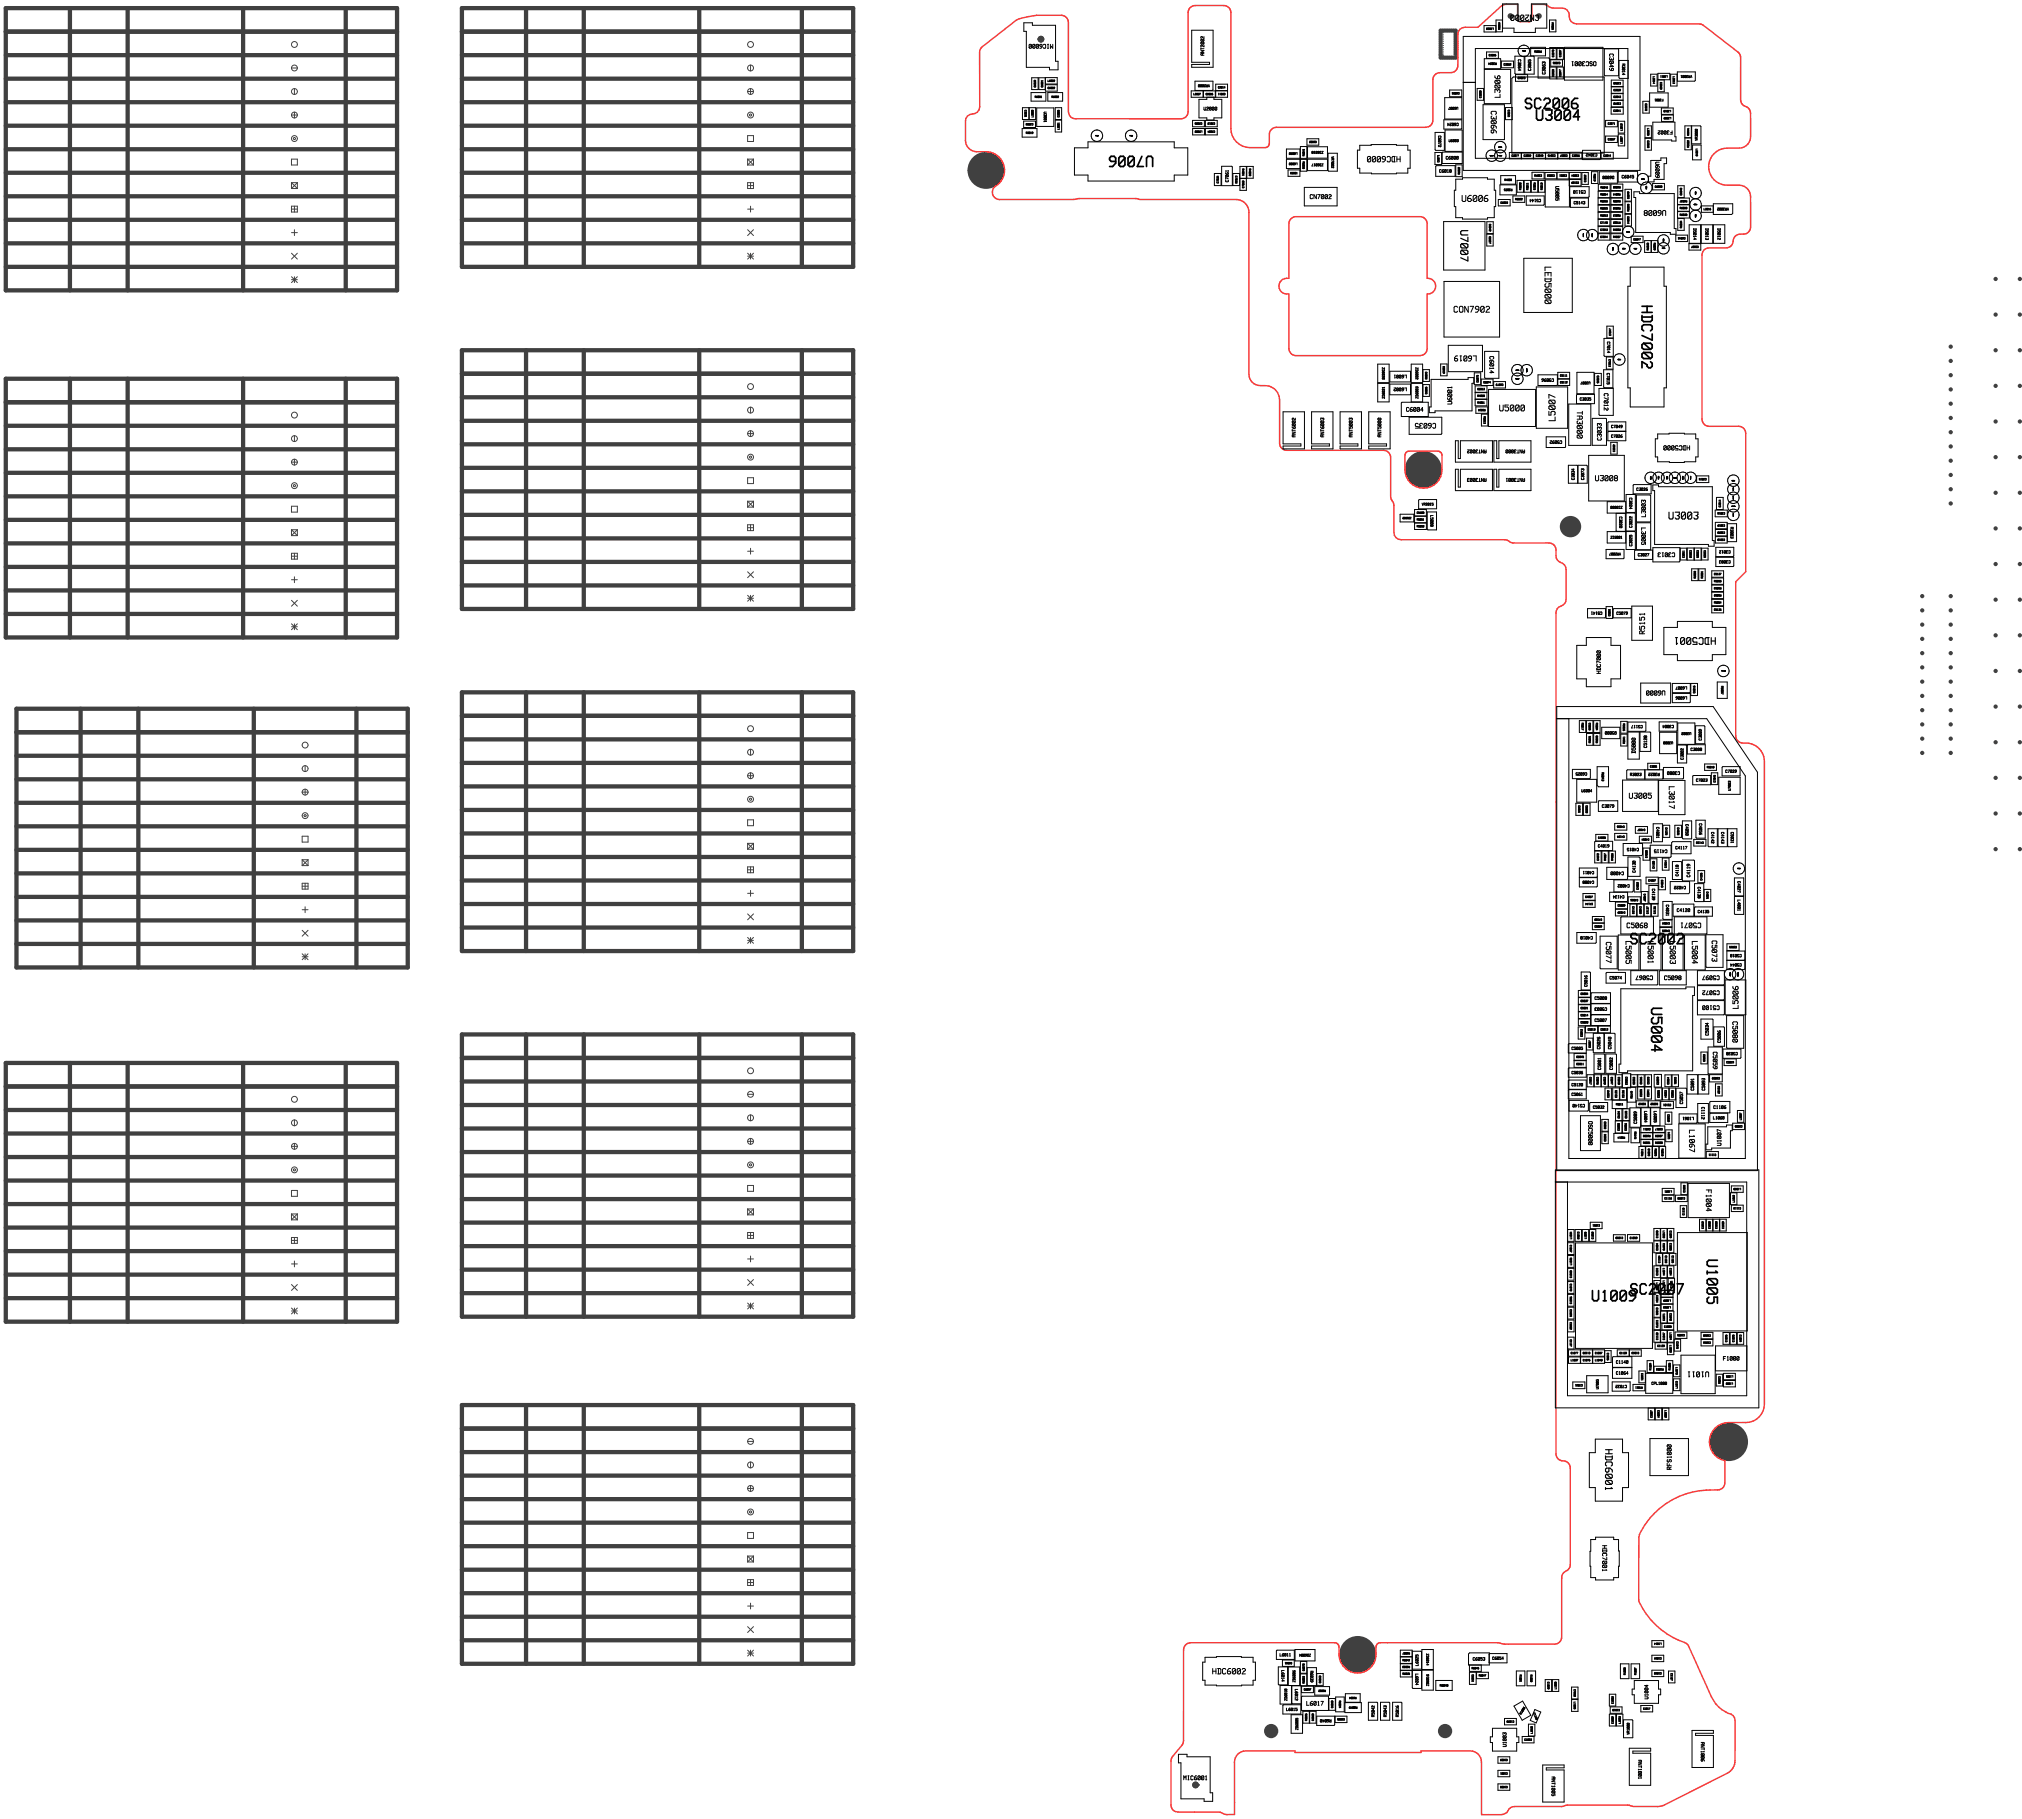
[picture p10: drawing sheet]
<svg xmlns="http://www.w3.org/2000/svg" width="196mm" height="176mm" viewBox="0 0 196 176" stroke-linecap="round" stroke-linejoin="round" font-family="sans-serif">
<defs><g id="words">
<g font-size="1.6">
<text x="151.2" y="9.4" transform="rotate(-180 151.2 9.4)">SC2006</text>
<text x="151.7" y="10.5" transform="rotate(-180 151.7 10.5)">U3004</text>
<text x="105.9" y="16.3">U7006</text>
<text x="157" y="35.9" transform="rotate(-90 157 35.9)">HDC7002</text>
<text x="161.5" y="90.3" transform="rotate(-180 161.5 90.3)">SC2002</text>
<text x="157.2" y="124.9" transform="rotate(-180 157.2 124.9)">U1009</text>
<text x="161.5" y="124.2" transform="rotate(-180 161.5 124.2)">SC2007</text>
<text x="163.8" y="126.4" transform="rotate(-90 163.8 126.4)">U1005</text>
</g>
<text font-size="1.1" x="163.6" y="49.5" transform="rotate(-180 163.6 49.5)">U3003</text>
<g font-size="1">
<text x="149.8" y="38.2" transform="rotate(90 149.8 38.2)">L5007</text>
<text x="160.7" y="62.5">HDC5001</text>
</g>
<g font-size=".9">
<text x="143.4" y="18.8" transform="rotate(-180 143.4 18.8)">U6006</text>
<text x="143.3" y="29.6" transform="rotate(-180 143.3 29.6)">CON7902</text>
<text x="146.9" y="39.2" transform="rotate(-180 146.9 39.2)">U5000</text>
</g>
<g font-size=".8">
<text x="145.3" y="2.1">CN2000</text>
<text x="144.6" y="7.3" transform="rotate(90 144.6 7.3)">L3006</text>
<text x="131.3" y="15.7">HDC6000</text>
<text x="158.5" y="20.9">U6008</text>
<text x="140.2" y="35">L6019</text>
<text x="156" y="46" transform="rotate(-180 156 46)">U3008</text>
<text x="158.7" y="59.3" transform="rotate(90 158.7 59.3)">R5151</text>
<text x="159.3" y="76.8" transform="rotate(-180 159.3 76.8)">U3005</text>
<text x="156.7" y="93.3" transform="rotate(-90 156.7 93.3)">L5005</text>
<text x="158.8" y="93.3" transform="rotate(-90 158.8 93.3)">L5001</text>
<text x="161" y="93.3" transform="rotate(-90 161 93.3)">L5003</text>
<text x="163.1" y="93.3" transform="rotate(-90 163.1 93.3)">L5004</text>
<text x="167.7" y="95.5" transform="rotate(90 167.7 95.5)">L5006</text>
<text x="162.7" y="133.4">U1011</text>
<text x="119.7" y="161.5" transform="rotate(-180 119.7 161.5)">HDC6002</text>
</g>
<g font-size=".7">
<text x="136.4" y="41.5">C6035</text>
<text x="140.1" y="37.3" transform="rotate(90 140.1 37.3)">U6001</text>
<text x="160.2" y="43.6">HDC5000</text>
<text x="158.8" y="67.4">U6000</text>
<text x="158.9" y="89.3" transform="rotate(-180 158.9 89.3)">C5068</text>
<text x="162.1" y="89.9">C5071</text>
<text x="165.1" y="93.1" transform="rotate(-90 165.1 93.1)">C5073</text>
</g>
<g font-size=".6">
<text x="98.9" y="4.7">MIC6000</text>
<text x="151.3" y="6.4">OSC3001</text>
<text x="159.8" y="17.3" transform="rotate(-90 159.8 17.3)">U6009</text>
<text x="128.3" y="18.8" transform="rotate(-180 128.3 18.8)">CN7002</text>
<text x="137.3" y="39.4" transform="rotate(-180 137.3 39.4)">C6004</text>
<text x="154.6" y="41" transform="rotate(90 154.6 41)">C3033</text>
<text x="158.9" y="48.4" transform="rotate(90 158.9 48.4)">L3003</text>
<text x="160" y="54">C3013</text>
<text x="154.3" y="62.9" transform="rotate(90 154.3 62.9)">HDC7000</text>
<text x="157.9" y="94.9">C5067</text>
<text x="162.3" y="94.5" transform="rotate(-180 162.3 94.5)">C5098</text>
<text x="164.3" y="94.9">C5097</text>
<text x="164.3" y="96.4">C5072</text>
<text x="164.3" y="97.8">C5100</text>
<text x="165.3" y="103.5" transform="rotate(-90 165.3 103.5)">C5059</text>
<text x="166.2" y="109.3" transform="rotate(90 166.2 109.3)">U1007</text>
<text x="167.9" y="131.3" transform="rotate(-180 167.9 131.3)">F1000</text>
<text x="161.1" y="139.9" transform="rotate(90 161.1 139.9)">RFS1000</text>
<text x="127.6" y="164.7" transform="rotate(-180 127.6 164.7)">L6017</text>
<text x="116.2" y="171.9" transform="rotate(-180 116.2 171.9)">MIC6001</text>
</g>
<g font-size=".5">
<text x="116.1" y="3.5" transform="rotate(90 116.1 3.5)">ANT2002</text>
<text x="117.5" y="10.3" transform="rotate(-180 117.5 10.3)">U2000</text>
<text x="160.1" y="13">F3002</text>
<text x="124.9" y="40.4" transform="rotate(90 124.9 40.4)">ANT6002</text>
<text x="127.7" y="40.4" transform="rotate(90 127.7 40.4)">ANT6003</text>
<text x="130.4" y="40.4" transform="rotate(90 130.4 40.4)">ANT5003</text>
<text x="133.2" y="40.4" transform="rotate(90 133.2 40.4)">ANT5000</text>
<text x="134.6" y="36.7">L6001</text>
<text x="134.6" y="37.9">L6002</text>
<text x="141.5" y="43.9">ANT3002</text>
<text x="141.5" y="46.7">ANT3003</text>
<text x="145.2" y="43.9">ANT3000</text>
<text x="145.2" y="46.7">ANT3001</text>
<text x="158" y="71.4" transform="rotate(90 158 71.4)">D5000</text>
<text x="159.8" y="82.6">C4115</text>
<text x="163.3" y="83.7" transform="rotate(90 163.3 83.7)">C4119</text>
<text x="155.6" y="84.8">C4000</text>
<text x="163.3" y="88" transform="rotate(-180 163.3 88)">C4120</text>
<text x="145.5" y="167.8" transform="rotate(90 145.5 167.8)">U1003</text>
<text x="159.2" y="163.1" transform="rotate(90 159.2 163.1)">U1004</text>
</g>
<g font-size=".4">
<text x="147.9" y="5.8" transform="rotate(90 147.9 5.8)">C3065</text>
<text x="149.3" y="6" transform="rotate(90 149.3 6)">C3063</text>
<text x="146.7" y="6.9" transform="rotate(-90 146.7 6.9)">C3064</text>
<text x="118.6" y="16.4" transform="rotate(90 118.6 16.4)">C7061</text>
<text x="139.8" y="12.2">C6024</text>
<text x="140.2" y="16.4" transform="rotate(-180 140.2 16.4)">C6018</text>
<text x="140.9" y="15.1" transform="rotate(-180 140.9 15.1)">C6000</text>
<text x="153.2" y="15.2">C3042</text>
<text x="154.8" y="17.3">Q6000</text>
<text x="157.9" y="16.9" transform="rotate(-180 157.9 16.9)">C6045</text>
<text x="147.8" y="19.6">C5144</text>
<text x="152" y="18.8">C5110</text>
<text x="153.2" y="19.5" transform="rotate(-180 153.2 19.5)">C5143</text>
<text x="148.9" y="37">C5096</text>
<text x="153.8" y="38.5" transform="rotate(-180 153.8 38.5)">C3035</text>
<text x="155.3" y="37.2" transform="rotate(-90 155.3 37.2)">C7015</text>
<text x="156.8" y="41.2" transform="rotate(-180 156.8 41.2)">C7049</text>
<text x="149.7" y="43">C5092</text>
<text x="152.2" y="45.4" transform="rotate(90 152.2 45.4)">C3034</text>
<text x="153.1" y="45.4" transform="rotate(90 153.1 45.4)">C3073</text>
<text x="156.8" y="42.1" transform="rotate(-180 156.8 42.1)">C7026</text>
<text x="159.2" y="47.2" transform="rotate(-180 159.2 47.2)">C3026</text>
<text x="138.2" y="51" transform="rotate(-90 138.2 51)">L5008</text>
<text x="157.7" y="50" transform="rotate(90 157.7 50)">C3022</text>
<text x="157.7" y="51.8" transform="rotate(90 157.7 51.8)">C3025</text>
<text x="159.4" y="53.6" transform="rotate(-180 159.4 53.6)">C3027</text>
<text x="166.2" y="53.6">C3012</text>
<text x="167.2" y="52.1" transform="rotate(-90 167.2 52.1)">R3003</text>
<text x="153.7" y="59.5">C5141</text>
<text x="157.3" y="59.2" transform="rotate(-180 157.3 59.2)">C5079</text>
<text x="166.2" y="54.6">C3083</text>
<text x="155.1" y="71.1">Q5000</text>
<text x="157.6" y="70.5">C5117</text>
<text x="159.1" y="71.2" transform="rotate(90 159.1 71.2)">C5128</text>
<text x="160.7" y="70.5">C3004</text>
<text x="162" y="67.8">L6006</text>
<text x="162" y="66.8">L6007</text>
<text x="164.5" y="70.6" transform="rotate(90 164.5 70.6)">C3009</text>
<text x="152.3" y="75.1">C6025</text>
<text x="153.9" y="76.4" transform="rotate(-180 153.9 76.4)">U6004</text>
<text x="156" y="77.9" transform="rotate(-180 156 77.9)">C3079</text>
<text x="158.6" y="74.9" transform="rotate(-180 158.6 74.9)">R3023</text>
<text x="159.3" y="75.2">R3022</text>
<text x="161.1" y="75.1">C3080</text>
<text x="162.7" y="72.5" transform="rotate(90 162.7 72.5)">C3002</text>
<text x="164.5" y="72.4" transform="rotate(-180 164.5 72.4)">C3008</text>
<text x="165" y="75.4" transform="rotate(-180 165 75.4)">C7023</text>
<text x="167.9" y="74.5" transform="rotate(-180 167.9 74.5)">C7029</text>
<text x="155.5" y="81.8" transform="rotate(-180 155.5 81.8)">C4019</text>
<text x="157.2" y="82.4">C4015</text>
<text x="158.1" y="83.4" transform="rotate(90 158.1 83.4)">C4130</text>
<text x="162.2" y="83.8" transform="rotate(90 162.2 83.8)">C4118</text>
<text x="162.9" y="80.9" transform="rotate(-90 162.9 80.9)">C4050</text>
<text x="163.1" y="81.9" transform="rotate(-180 163.1 81.9)">C4117</text>
<text x="166.3" y="81.7" transform="rotate(-90 166.3 81.7)">C4143</text>
<text x="167.3" y="81.7" transform="rotate(-90 167.3 81.7)">C5031</text>
<text x="152.9" y="84.7">C4011</text>
<text x="152.9" y="85.6">C4088</text>
<text x="155.9" y="87">C4134</text>
<text x="156.3" y="86">C4002</text>
<text x="159.6" y="87.2" transform="rotate(-90 159.6 87.2)">C4139</text>
<text x="161.8" y="86.1">C4022</text>
<text x="165.2" y="88.1" transform="rotate(-180 165.2 88.1)">C4135</text>
<text x="152.7" y="91">C4018</text>
<text x="153.4" y="94.5" transform="rotate(90 153.4 94.5)">C5016</text>
<text x="156.7" y="94.5" transform="rotate(-180 156.7 94.5)">C5074</text>
<text x="167.2" y="92.7">C5010</text>
<text x="167.2" y="93.6">C5044</text>
<text x="153" y="101.4" transform="rotate(-180 153 101.4)">C5005</text>
<text x="154.1" y="97.9">C5003</text>
<text x="154.6" y="100.4" transform="rotate(90 154.6 100.4)">C5026</text>
<text x="155.3" y="98.6" transform="rotate(-180 155.3 98.6)">C5007</text>
<text x="155.3" y="96.5" transform="rotate(-180 155.3 96.5)">C5008</text>
<text x="155.7" y="100.4" transform="rotate(90 155.7 100.4)">C5040</text>
<text x="165.1" y="99.1" transform="rotate(90 165.1 99.1)">C5034</text>
<text x="166.3" y="99.8" transform="rotate(90 166.3 99.8)">C5006</text>
<text x="151.9" y="107.3">C5140</text>
<text x="153" y="103.7" transform="rotate(-180 153 103.7)">C5036</text>
<text x="153" y="105.8" transform="rotate(-180 153 105.8)">C5061</text>
<text x="153" y="104.9" transform="rotate(-180 153 104.9)">C5120</text>
<text x="154.7" y="102.4" transform="rotate(90 154.7 102.4)">C5001</text>
<text x="155" y="107.1" transform="rotate(-180 155 107.1)">C5032</text>
<text x="155.8" y="102.4" transform="rotate(90 155.8 102.4)">C5082</text>
<text x="158.2" y="107.6" transform="rotate(90 158.2 107.6)">C5089</text>
<text x="162.6" y="105.7" transform="rotate(90 162.6 105.7)">C5057</text>
<text x="163.7" y="104.4" transform="rotate(90 163.7 104.4)">C5091</text>
<text x="164.8" y="104.4" transform="rotate(90 164.8 104.4)">C5093</text>
<text x="166.8" y="107.1" transform="rotate(-180 166.8 107.1)">C1106</text>
<text x="166.8" y="102.2">C5038</text>
<text x="158.9" y="108.7" transform="rotate(-90 158.9 108.7)">L6004</text>
<text x="159.8" y="108.7" transform="rotate(-90 159.8 108.7)">L6005</text>
<text x="162.6" y="108.5">L1061</text>
<text x="166.6" y="108.1" transform="rotate(-180 166.6 108.1)">L1060</text>
<text x="157.3" y="131.7" transform="rotate(-180 157.3 131.7)">C1140</text>
<text x="156.1" y="134.4">C7032</text>
<text x="157.3" y="132.8" transform="rotate(-180 157.3 132.8)">C1064</text>
<text x="161" y="133.8" transform="rotate(-180 161 133.8)">CPL1000</text>
<text x="124.7" y="160.1" transform="rotate(-180 124.7 160.1)">L6011</text>
<text x="137" y="160.3" transform="rotate(90 137 160.3)">L6025</text>
<text x="143.5" y="160.5" transform="rotate(-180 143.5 160.5)">C6053</text>
<text x="145.3" y="160.4" transform="rotate(-180 145.3 160.4)">C6054</text>
<text x="125.3" y="165.4" transform="rotate(-180 125.3 165.4)">L6015</text>
<text x="127.5" y="166.8">R6040</text>
<text x="132.8" y="165.2" transform="rotate(90 132.8 165.2)">R5042</text>
<text x="134" y="165.2" transform="rotate(90 134 165.2)">R5043</text>
<text x="135.1" y="165.2" transform="rotate(90 135.1 165.2)">R5016</text>
<text x="136.7" y="163.2" transform="rotate(-90 136.7 163.2)">L6024</text>
</g>
<g font-size=".3">
<text x="115.7" y="8.4">VR2000</text>
<text x="140" y="10.6">U6007</text>
<text x="140.4" y="9.1">C6026</text>
<text x="143.9" y="6.3">R3024</text>
<text x="146.1" y="6.1" transform="rotate(-180 146.1 6.1)">C3062</text>
<text x="146.8" y="7.7">C3060</text>
<text x="156.8" y="10.6" transform="rotate(-180 156.8 10.6)">C3041</text>
<text x="160" y="9.8">F3001</text>
<text x="162.4" y="7.5">VR3001</text>
<text x="117.8" y="17" transform="rotate(90 117.8 17)">C7034</text>
<text x="124.6" y="16">L6000</text>
<text x="124.6" y="15">L6020</text>
<text x="126.7" y="16.1">ZD6017</text>
<text x="126.7" y="14.9">ZD6018</text>
<text x="139.2" y="15" transform="rotate(90 139.2 15)">C6071</text>
<text x="141" y="13.5" transform="rotate(-180 141 13.5)">U6003</text>
<text x="148.4" y="17.1">C3046</text>
<text x="149.7" y="15.2">C3045</text>
<text x="150.8" y="17.1">C3051</text>
<text x="152.8" y="15" transform="rotate(-180 152.8 15)">C3056</text>
<text x="155.8" y="15" transform="rotate(-180 155.8 15)">C3044</text>
<text x="164.1" y="12.5" transform="rotate(90 164.1 12.5)">VR3000</text>
<text x="145.4" y="18.5">R3025</text>
<text x="165.9" y="20.4">VR3002</text>
<text x="133.8" y="37.4" transform="rotate(90 133.8 37.4)">ZD6021</text>
<text x="137" y="37.4" transform="rotate(90 137 37.4)">ZD6003</text>
<text x="152.8" y="37.2">U3007</text>
<text x="164.3" y="46.5">C3015</text>
<text x="138.5" y="48.7" transform="rotate(-180 138.5 48.7)">VR2015</text>
<text x="155.5" y="53.8">VR2007</text>
<text x="155.6" y="49.3">ZD3000</text>
<text x="156.8" y="51.9" transform="rotate(-180 156.8 51.9)">ZD3001</text>
<text x="166.1" y="49.8">C3016</text>
<text x="166.4" y="48.4" transform="rotate(90 166.4 48.4)">C3014</text>
<text x="162.6" y="71.2">U3002</text>
<text x="164" y="66.4" transform="rotate(90 164 66.4)">C6016</text>
<text x="160.8" y="72.1">U3000</text>
<text x="167.3" y="75.6" transform="rotate(90 167.3 75.6)">U7003</text>
<text x="155.3" y="81" transform="rotate(-180 155.3 81)">C4028</text>
<text x="156.4" y="80.2">C4036</text>
<text x="156.4" y="81.1">C4124</text>
<text x="158.4" y="80.5">C4107</text>
<text x="158.8" y="81.4">C4054</text>
<text x="159.3" y="82.4" transform="rotate(90 159.3 82.4)">C4038</text>
<text x="160" y="83.4" transform="rotate(90 160 83.4)">C4108</text>
<text x="161.2" y="83.3" transform="rotate(90 161.2 83.3)">C4014</text>
<text x="164.1" y="81.7">C4133</text>
<text x="153.3" y="87.7">C4144</text>
<text x="154" y="86.8" transform="rotate(-180 154 86.8)">C4057</text>
<text x="156.5" y="88.5">C4039</text>
<text x="157.2" y="87.6" transform="rotate(-180 157.2 87.6)">C5009</text>
<text x="157.7" y="87.3">C4066</text>
<text x="158.5" y="85.4" transform="rotate(90 158.5 85.4)">C4052</text>
<text x="159.4" y="87.8" transform="rotate(90 159.4 87.8)">C4137</text>
<text x="160.1" y="87.8" transform="rotate(90 160.1 87.8)">C4136</text>
<text x="160.1" y="85.2" transform="rotate(-180 160.1 85.2)">C4037</text>
<text x="160.8" y="89.5">C4034</text>
<text x="160.9" y="85.2" transform="rotate(90 160.9 85.2)">C4023</text>
<text x="164.7" y="84.5" transform="rotate(90 164.7 84.5)">C4126</text>
<text x="160.8" y="90.3">C4025</text>
<text x="167.3" y="91.8">C5015</text>
<text x="153.1" y="99.7" transform="rotate(90 153.1 99.7)">C5043</text>
<text x="153.6" y="96.2" transform="rotate(-180 153.6 96.2)">C5004</text>
<text x="153.6" y="98.2" transform="rotate(-180 153.6 98.2)">C5014</text>
<text x="153.6" y="98.9" transform="rotate(-180 153.6 98.9)">C5020</text>
<text x="153.6" y="97.5" transform="rotate(-180 153.6 97.5)">C5021</text>
<text x="153.6" y="96.8" transform="rotate(-180 153.6 96.8)">C5037</text>
<text x="154.3" y="99.6" transform="rotate(-180 154.3 99.6)">C5013</text>
<text x="155.5" y="99.6" transform="rotate(-180 155.5 99.6)">C5012</text>
<text x="153.2" y="103" transform="rotate(-180 153.2 103)">C5011</text>
<text x="153.2" y="102.3" transform="rotate(-180 153.2 102.3)">C5045</text>
<text x="156.4" y="105.6" transform="rotate(90 156.4 105.6)">C5125</text>
<text x="157.1" y="105.6" transform="rotate(90 157.1 105.6)">C5126</text>
<text x="158.8" y="105.5" transform="rotate(90 158.8 105.5)">C5095</text>
<text x="159.5" y="105.5" transform="rotate(90 159.5 105.5)">C5041</text>
<text x="160.4" y="104.3" transform="rotate(90 160.4 104.3)">C5099</text>
<text x="160.5" y="105.6" transform="rotate(90 160.5 105.6)">C5055</text>
<text x="160.8" y="107.1">C5101</text>
<text x="165.6" y="104.5">C5022</text>
<text x="167.7" y="102.8" transform="rotate(-180 167.7 102.8)">C5019</text>
<text x="156.6" y="108.8" transform="rotate(90 156.6 108.8)">C5088</text>
<text x="157.3" y="108.8" transform="rotate(90 157.3 108.8)">C5086</text>
<text x="165.3" y="112">C1111</text>
<text x="158.3" y="119.8" transform="rotate(-180 158.3 119.8)">C1059</text>
<text x="152.3" y="134.3">C7031</text>
<text x="154.5" y="133.6" transform="rotate(90 154.5 133.6)">U7005</text>
<text x="125.1" y="161.8" transform="rotate(90 125.1 161.8)">ZD6006</text>
<text x="125.5" y="160.4">ZD6004</text>
<text x="124.3" y="163.5" transform="rotate(90 124.3 163.5)">ZD6010</text>
<text x="125.4" y="166.4" transform="rotate(90 125.4 166.4)">ZD6005</text>
<text x="130.4" y="165.5">R6049</text>
<text x="138" y="162.1" transform="rotate(90 138 162.1)">ZD6016</text>
<text x="140" y="163.1" transform="rotate(-180 140 163.1)">R6048</text>
<text x="147.5" y="165.3" transform="rotate(120 147.5 165.3)">R1006</text>
<text x="157.5" y="166.9" transform="rotate(90 157.5 166.9)">VR1000</text>
</g>
<g font-size=".2">
<text x="143.8" y="2.9">L2033</text>
<text x="144.7" y="5.2" transform="rotate(-180 144.7 5.2)">C3086</text>
<text x="149.1" y="4.9" transform="rotate(-180 149.1 4.9)">R3016</text>
<text x="150.3" y="4.8" transform="rotate(90 150.3 4.8)">C3078</text>
<text x="151" y="4.8" transform="rotate(90 151 4.8)">C3087</text>
<text x="99.9" y="10.7" transform="rotate(90 99.9 10.7)">L3000</text>
<text x="100.1" y="7.8" transform="rotate(90 100.1 7.8)">C6039</text>
<text x="100.7" y="9.3" transform="rotate(-180 100.7 9.3)">R6001</text>
<text x="100.8" y="7.8" transform="rotate(90 100.8 7.8)">C6021</text>
<text x="101.9" y="7.7" transform="rotate(-180 101.9 7.7)">L6022</text>
<text x="101.9" y="8.4" transform="rotate(-180 101.9 8.4)">C6022</text>
<text x="102.3" y="9.3" transform="rotate(-180 102.3 9.3)">R6002</text>
<text x="102.4" y="10.7" transform="rotate(90 102.4 10.7)">C3006</text>
<text x="102.4" y="11.9" transform="rotate(90 102.4 11.9)">L3001</text>
<text x="116.1" y="9" transform="rotate(-180 116.1 9)">L2037</text>
<text x="117.3" y="9" transform="rotate(-180 117.3 9)">C2006</text>
<text x="117.8" y="9.2">C2011</text>
<text x="118.4" y="8.4" transform="rotate(-180 118.4 8.4)">C2014</text>
<text x="143.3" y="8.8" transform="rotate(90 143.3 8.8)">C3088</text>
<text x="150.2" y="6.2">C3085</text>
<text x="150.3" y="6.7" transform="rotate(90 150.3 6.7)">C3058</text>
<text x="151" y="6.7" transform="rotate(90 151 6.7)">C3047</text>
<text x="156.1" y="10.1">C3040</text>
<text x="156.1" y="8.2">C3050</text>
<text x="156.2" y="11.9" transform="rotate(-180 156.2 11.9)">C3071</text>
<text x="156.8" y="8.6" transform="rotate(-180 156.8 8.6)">C3039</text>
<text x="156.8" y="9.3" transform="rotate(-180 156.8 9.3)">C3043</text>
<text x="156.9" y="12" transform="rotate(90 156.9 12)">L3012</text>
<text x="160.6" y="7.5">L3011</text>
<text x="160.9" y="10.9">L3010</text>
<text x="160.9" y="11.5">L3009</text>
<text x="99.2" y="12.1">C3003</text>
<text x="99.8" y="12.8" transform="rotate(-180 99.8 12.8)">R3019</text>
<text x="115.5" y="12.1">C2005</text>
<text x="115.5" y="12.9">L2000</text>
<text x="116.8" y="12.1">C2012</text>
<text x="116.8" y="12.9">C2004</text>
<text x="120.3" y="17.5" transform="rotate(90 120.3 17.5)">C7063</text>
<text x="125.5" y="16.7" transform="rotate(-180 125.5 16.7)">C6001</text>
<text x="126.1" y="14.4" transform="rotate(90 126.1 14.4)">R6041</text>
<text x="126.6" y="13.8">C6002</text>
<text x="141.2" y="16.2" transform="rotate(90 141.2 16.2)">R6032</text>
<text x="146.2" y="17.3" transform="rotate(-180 146.2 17.3)">R4000</text>
<text x="146.9" y="15" transform="rotate(-180 146.9 15)">C3077</text>
<text x="147.1" y="17.7" transform="rotate(90 147.1 17.7)">R3020</text>
<text x="147.8" y="17.7" transform="rotate(90 147.8 17.7)">R3011</text>
<text x="148.1" y="15" transform="rotate(-180 148.1 15)">C3059</text>
<text x="149.2" y="17.7" transform="rotate(90 149.2 17.7)">R3012</text>
<text x="149.2" y="15" transform="rotate(-180 149.2 15)">C3048</text>
<text x="149.6" y="17.1">C3053</text>
<text x="150.9" y="15.2">C3057</text>
<text x="152" y="17.1">C3054</text>
<text x="152" y="17.8">C5109</text>
<text x="153.4" y="16.9" transform="rotate(90 153.4 16.9)">C3052</text>
<text x="156.2" y="13.4" transform="rotate(-180 156.2 13.4)">C3067</text>
<text x="156.9" y="13.2" transform="rotate(90 156.9 13.2)">L3007</text>
<text x="160.8" y="18" transform="rotate(-180 160.8 18)">C6020</text>
<text x="163.4" y="13.6" transform="rotate(90 163.4 13.6)">R5002</text>
<text x="145.8" y="19.5" transform="rotate(-180 145.8 19.5)">C6023</text>
<text x="147.2" y="19.2" transform="rotate(-180 147.2 19.2)">R6022</text>
<text x="155.5" y="22.2" transform="rotate(-180 155.5 22.2)">C7043</text>
<text x="155.5" y="22.8" transform="rotate(-180 155.5 22.8)">C7044</text>
<text x="155.5" y="21.5" transform="rotate(-180 155.5 21.5)">C7148</text>
<text x="155.5" y="20.8" transform="rotate(-180 155.5 20.8)">R6013</text>
<text x="155.5" y="20.1" transform="rotate(-180 155.5 20.1)">R6015</text>
<text x="155.5" y="19.4" transform="rotate(-180 155.5 19.4)">R6016</text>
<text x="155.5" y="18.7" transform="rotate(-180 155.5 18.7)">R6014</text>
<text x="155.5" y="18.1" transform="rotate(-180 155.5 18.1)">R6046</text>
<text x="156" y="18.9">R6044</text>
<text x="156" y="19.6">R6005</text>
<text x="156" y="20.3">R6010</text>
<text x="156" y="21">R6012</text>
<text x="156" y="21.7">R7002</text>
<text x="156" y="18.2">R6050</text>
<text x="156.7" y="22.8" transform="rotate(-180 156.7 22.8)">R4037</text>
<text x="156.7" y="22.2" transform="rotate(-180 156.7 22.2)">R4093</text>
<text x="157.6" y="18.6" transform="rotate(90 157.6 18.6)">C6049</text>
<text x="157.6" y="19.8" transform="rotate(90 157.6 19.8)">R6028</text>
<text x="158.7" y="23.1" transform="rotate(-180 158.7 23.1)">C6047</text>
<text x="159.5" y="23.5" transform="rotate(90 159.5 23.5)">R6030</text>
<text x="162.3" y="23.2">C6046</text>
<text x="162.5" y="19.6">R6037</text>
<text x="162.7" y="18.2" transform="rotate(90 162.7 18.2)">C6048</text>
<text x="162.7" y="21.4" transform="rotate(90 162.7 21.4)">R6034</text>
<text x="163.2" y="20.1" transform="rotate(-180 163.2 20.1)">R6008</text>
<text x="163.2" y="20.7" transform="rotate(-180 163.2 20.7)">R6038</text>
<text x="165.5" y="20.2" transform="rotate(-180 165.5 20.2)">L3016</text>
<text x="159.9" y="24.2" transform="rotate(-90 159.9 24.2)">R6029</text>
<text x="163.6" y="24">C5087</text>
<text x="155.8" y="31.8" transform="rotate(90 155.8 31.8)">C7047</text>
<text x="138" y="37.5" transform="rotate(90 138 37.5)">C6006</text>
<text x="142.9" y="39.8">R5034</text>
<text x="143" y="36.3" transform="rotate(90 143 36.3)">C6075</text>
<text x="143.6" y="37.6" transform="rotate(-180 143.6 37.6)">C6013</text>
<text x="143.6" y="38.2" transform="rotate(-180 143.6 38.2)">R4050</text>
<text x="143.6" y="38.9" transform="rotate(-180 143.6 38.9)">R4051</text>
<text x="144.2" y="36.9" transform="rotate(-180 144.2 36.9)">C6074</text>
<text x="144.7" y="37.4">C6073</text>
<text x="151.6" y="36.3" transform="rotate(-180 151.6 36.3)">C5111</text>
<text x="151.6" y="36.9" transform="rotate(-180 151.6 36.9)">C5112</text>
<text x="156.2" y="43.1" transform="rotate(90 156.2 43.1)">C3032</text>
<text x="135.6" y="50.3">ZD5002</text>
<text x="137.7" y="49.6" transform="rotate(-180 137.7 49.6)">C5108</text>
<text x="137.7" y="50.9" transform="rotate(-180 137.7 50.9)">R5050</text>
<text x="137.7" y="50.2" transform="rotate(-180 137.7 50.2)">R5051</text>
<text x="162.9" y="53.3" transform="rotate(90 162.9 53.3)">C3011</text>
<text x="166.1" y="52.4">C3018</text>
<text x="166.1" y="51">C3019</text>
<text x="166.1" y="51.7">C3028</text>
<text x="155.7" y="59" transform="rotate(90 155.7 59)">C5051</text>
<text x="164" y="55.3" transform="rotate(90 164 55.3)">R3000</text>
<text x="164.7" y="55.3" transform="rotate(90 164.7 55.3)">R3001</text>
<text x="165.8" y="57.8">R5052</text>
<text x="165.8" y="57.1">R5053</text>
<text x="166.5" y="58.9" transform="rotate(-180 166.5 58.9)">C5136</text>
<text x="166.5" y="55.5" transform="rotate(-180 166.5 55.5)">C5137</text>
<text x="166.5" y="58.3" transform="rotate(-180 166.5 58.3)">R5054</text>
<text x="166.5" y="56.2" transform="rotate(-180 166.5 56.2)">R5055</text>
<text x="153.9" y="71.3" transform="rotate(90 153.9 71.3)">R5021</text>
<text x="154.5" y="71.3" transform="rotate(90 154.5 71.3)">R5020</text>
<text x="157.2" y="71.3" transform="rotate(90 157.2 71.3)">R5041</text>
<text x="160.3" y="74.1" transform="rotate(-180 160.3 74.1)">C3081</text>
<text x="165.8" y="74.2" transform="rotate(-180 165.8 74.2)">R5018</text>
<text x="165.9" y="75.1" transform="rotate(90 165.9 75.1)">C7045</text>
<text x="154.6" y="82.7" transform="rotate(90 154.6 82.7)">C4072</text>
<text x="155.3" y="82.6" transform="rotate(90 155.3 82.6)">R4067</text>
<text x="156" y="82.6" transform="rotate(90 156 82.6)">R4066</text>
<text x="154.2" y="89.2">C4103</text>
<text x="154.9" y="89.6" transform="rotate(-180 154.9 89.6)">C5069</text>
<text x="153.9" y="100.8" transform="rotate(90 153.9 100.8)">C5027</text>
<text x="155.6" y="105.6" transform="rotate(90 155.6 105.6)">C5042</text>
<text x="156.7" y="107.6" transform="rotate(90 156.7 107.6)">C5124</text>
<text x="157" y="106.9" transform="rotate(-180 157 106.9)">R5011</text>
<text x="157.4" y="107.6" transform="rotate(90 157.4 107.6)">C5138</text>
<text x="157.9" y="105.7" transform="rotate(90 157.9 105.7)">R5149</text>
<text x="158.5" y="107">C6012</text>
<text x="158.8" y="104.3" transform="rotate(90 158.8 104.3)">C5106</text>
<text x="159.5" y="104.3" transform="rotate(90 159.5 104.3)">C5123</text>
<text x="159.7" y="107">C6052</text>
<text x="161.4" y="104.3" transform="rotate(90 161.4 104.3)">C5064</text>
<text x="161.9" y="105.6" transform="rotate(90 161.9 105.6)">C5056</text>
<text x="168.5" y="107.8" transform="rotate(90 168.5 107.8)">L2007</text>
<text x="155.3" y="109.8" transform="rotate(90 155.3 109.8)">C5090</text>
<text x="156.5" y="110.3">R5014</text>
<text x="158.9" y="111.3" transform="rotate(90 158.9 111.3)">R6011</text>
<text x="158.9" y="110.1">R6000</text>
<text x="158.9" y="109.5">C6011</text>
<text x="159.6" y="111.3" transform="rotate(90 159.6 111.3)">C6010</text>
<text x="159.6" y="110.6" transform="rotate(-180 159.6 110.6)">R6021</text>
<text x="160" y="112" transform="rotate(-90 160 112)">R6025</text>
<text x="160.1" y="109.5">C6017</text>
<text x="160.7" y="112" transform="rotate(-90 160.7 112)">R6018</text>
<text x="160.8" y="109.9" transform="rotate(-180 160.8 109.9)">C6007</text>
<text x="160.8" y="110.6" transform="rotate(-180 160.8 110.6)">R6020</text>
<text x="167.8" y="109.2">C2008</text>
<text x="152" y="119.3" transform="rotate(90 152 119.3)">L1034</text>
<text x="153.4" y="119.3" transform="rotate(90 153.4 119.3)">L1028</text>
<text x="154" y="118.8">C1051</text>
<text x="154.1" y="119.3" transform="rotate(90 154.1 119.3)">C1052</text>
<text x="156.3" y="120">C1058</text>
<text x="160.4" y="119.2" transform="rotate(90 160.4 119.2)">C1098</text>
<text x="160.8" y="119.9" transform="rotate(-90 160.8 119.9)">L1050</text>
<text x="161" y="115.5">L1021</text>
<text x="161.5" y="119.9" transform="rotate(-90 161.5 119.9)">C1099</text>
<text x="161.7" y="116" transform="rotate(-180 161.7 116)">C1116</text>
<text x="162.3" y="116.2">C1090</text>
<text x="162.9" y="117" transform="rotate(90 162.9 117)">C1118</text>
<text x="163" y="114.8" transform="rotate(90 163 114.8)">C1020</text>
<text x="164.8" y="118.3" transform="rotate(90 164.8 118.3)">C1012</text>
<text x="165.4" y="118.3" transform="rotate(90 165.4 118.3)">C1030</text>
<text x="166.1" y="118.3" transform="rotate(90 166.1 118.3)">C1038</text>
<text x="166.8" y="118.3" transform="rotate(90 166.8 118.3)">C1039</text>
<text x="167.7" y="117.1">C1113</text>
<text x="167.7" y="115.3">L1068</text>
<text x="167.8" y="115.8" transform="rotate(90 167.8 115.8)">L1062</text>
<text x="152" y="121.8" transform="rotate(90 152 121.8)">L1035</text>
<text x="152" y="123.1" transform="rotate(90 152 123.1)">C1068</text>
<text x="152" y="125.6" transform="rotate(90 152 125.6)">C1096</text>
<text x="160.4" y="120.4" transform="rotate(90 160.4 120.4)">C1084</text>
<text x="160.4" y="122.8" transform="rotate(90 160.4 122.8)">C1093</text>
<text x="160.6" y="121.6" transform="rotate(90 160.6 121.6)">C1104</text>
<text x="160.8" y="124.7" transform="rotate(-90 160.8 124.7)">L1054</text>
<text x="160.8" y="123.5" transform="rotate(-90 160.8 123.5)">L1044</text>
<text x="161" y="122.3" transform="rotate(-90 161 122.3)">C1103</text>
<text x="161.5" y="121.1" transform="rotate(-90 161.5 121.1)">C1085</text>
<text x="161.6" y="125.2" transform="rotate(-180 161.6 125.2)">L1057</text>
<text x="161.7" y="122.3" transform="rotate(-90 161.7 122.3)">C1105</text>
<text x="161.8" y="124" transform="rotate(90 161.8 124)">C1101</text>
<text x="152.6" y="131.6" transform="rotate(-180 152.6 131.6)">L1037</text>
<text x="152.6" y="130.9" transform="rotate(-180 152.6 130.9)">C1077</text>
<text x="153.1" y="131.1">C1128</text>
<text x="153.8" y="131.6" transform="rotate(-180 153.8 131.6)">C1076</text>
<text x="154.9" y="131.6" transform="rotate(-180 154.9 131.6)">L1043</text>
<text x="155" y="130.9" transform="rotate(-180 155 130.9)">C1087</text>
<text x="157.3" y="130.9" transform="rotate(-180 157.3 130.9)">C1139</text>
<text x="157.8" y="131.1">C1063</text>
<text x="160.4" y="129.1" transform="rotate(90 160.4 129.1)">C1130</text>
<text x="160.9" y="126.1">L1029</text>
<text x="160.9" y="126.7">L1033</text>
<text x="161" y="130.3" transform="rotate(-180 161 130.3)">C1129</text>
<text x="161" y="127.2" transform="rotate(90 161 127.2)">C1071</text>
<text x="161" y="129.1" transform="rotate(90 161 129.1)">C1047</text>
<text x="161.5" y="129.8" transform="rotate(-90 161.5 129.8)">L1024</text>
<text x="161.7" y="128.4" transform="rotate(-180 161.7 128.4)">C1008</text>
<text x="162.2" y="129.4">C1005</text>
<text x="164.8" y="130.1">C1016</text>
<text x="164.8" y="129.4">C1018</text>
<text x="167.1" y="129.3" transform="rotate(90 167.1 129.3)">C1026</text>
<text x="167.8" y="129.3" transform="rotate(90 167.8 129.3)">C1025</text>
<text x="158.2" y="134.5">R7011</text>
<text x="159.7" y="132" transform="rotate(90 159.7 132)">R1004</text>
<text x="159.8" y="136.6" transform="rotate(90 159.8 136.6)">C1007</text>
<text x="160.2" y="132.7">R1003</text>
<text x="161.6" y="132" transform="rotate(90 161.6 132)">R1005</text>
<text x="162.3" y="133.8" transform="rotate(90 162.3 133.8)">L1072</text>
<text x="166.9" y="133.4">L1001</text>
<text x="167" y="134.1">L1000</text>
<text x="124.2" y="161.2">C6061</text>
<text x="126.1" y="161.1" transform="rotate(90 126.1 161.1)">C6070</text>
<text x="135.6" y="160.2">R6007</text>
<text x="135.6" y="161.5">R6033</text>
<text x="136.3" y="160.7" transform="rotate(-180 136.3 160.7)">R6042</text>
<text x="143" y="161.5" transform="rotate(-180 143 161.5)">R6045</text>
<text x="157.2" y="161.5" transform="rotate(90 157.2 161.5)">R1000</text>
<text x="158.3" y="161.5" transform="rotate(90 158.3 161.5)">R1007</text>
<text x="160" y="160.7">C1034</text>
<text x="160" y="159.3">L1014</text>
<text x="126.1" y="162.3" transform="rotate(90 126.1 162.3)">R6003</text>
<text x="126.4" y="166" transform="rotate(90 126.4 166)">R6026</text>
<text x="126.8" y="163.5" transform="rotate(-180 126.8 163.5)">C6057</text>
<text x="127" y="166" transform="rotate(90 127 166)">C6069</text>
<text x="127.5" y="163.9">R6052</text>
<text x="127.7" y="162.3" transform="rotate(90 127.7 162.3)">C6063</text>
<text x="128.9" y="164.7" transform="rotate(90 128.9 164.7)">C6068</text>
<text x="129.3" y="166.6">C6065</text>
<text x="130.5" y="164.5">R6004</text>
<text x="136.3" y="162" transform="rotate(-180 136.3 162)">R6035</text>
<text x="143.7" y="162.2" transform="rotate(-180 143.7 162.2)">R6047</text>
<text x="145.7" y="166.8">C1028</text>
<text x="148.2" y="167.2" transform="rotate(90 148.2 167.2)">L1010</text>
<text x="148.5" y="166.5" transform="rotate(-113 148.5 166.5)">C1108</text>
<text x="150.5" y="162.9" transform="rotate(90 150.5 162.9)">L1008</text>
<text x="156" y="165.7">C1010</text>
<text x="156.1" y="164.3" transform="rotate(90 156.1 164.3)">C1003</text>
<text x="156.1" y="166.2" transform="rotate(90 156.1 166.2)">C1002</text>
<text x="156.8" y="166.3" transform="rotate(90 156.8 166.3)">L1003</text>
<text x="159.6" y="165.4" transform="rotate(-180 159.6 165.4)">C1017</text>
<text x="160" y="162.2">C1033</text>
<text x="145.1" y="173.2">C1000</text>
<text x="145.1" y="171.9">C1001</text>
<text x="145.1" y="170.6">C1009</text>
<text x="148.1" y="168.4" transform="rotate(-180 148.1 168.4)">C1023</text>
</g>
</g></defs>
<g fill="#404040">
<circle cx="95.5" cy="16.5" r="1.79"/>
<circle cx="100.8" cy="3.8" r=".33"/>
<circle cx="115.8" cy="172.9" r=".33"/>
<circle cx="141" cy="3.2" r=".21"/>
<circle cx="141" cy="3.6" r=".21"/>
<circle cx="141" cy="3.4" r=".21"/>
<circle cx="141" cy="4.2" r=".21"/>
<circle cx="141" cy="4.4" r=".21"/>
<circle cx="141" cy="4" r=".21"/>
<circle cx="141" cy="3.8" r=".21"/>
<circle cx="141" cy="4.6" r=".21"/>
<circle cx="141" cy="5.2" r=".21"/>
<circle cx="141" cy="5" r=".21"/>
<circle cx="141" cy="4.8" r=".21"/>
<circle cx="139.5" cy="5.4" r=".21"/>
<circle cx="139.5" cy="4.8" r=".21"/>
<circle cx="139.5" cy="5" r=".21"/>
<circle cx="139.5" cy="5.2" r=".21"/>
<circle cx="139.5" cy="4.6" r=".21"/>
<circle cx="139.5" cy="3.8" r=".21"/>
<circle cx="139.5" cy="4" r=".21"/>
<circle cx="139.5" cy="4.4" r=".21"/>
<circle cx="139.5" cy="4.2" r=".21"/>
<circle cx="139.5" cy="3.4" r=".21"/>
<circle cx="139.5" cy="3.6" r=".21"/>
<circle cx="139.5" cy="3.2" r=".21"/>
<circle cx="139.5" cy="3" r=".21"/>
<circle cx="139.7" cy="3" r=".21"/>
<circle cx="140.2" cy="3" r=".21"/>
<circle cx="139.9" cy="3" r=".21"/>
<circle cx="140.8" cy="3" r=".21"/>
<circle cx="141" cy="3" r=".21"/>
<circle cx="140.6" cy="3" r=".21"/>
<circle cx="140.4" cy="3" r=".21"/>
<circle cx="140.4" cy="5.6" r=".21"/>
<circle cx="140.6" cy="5.6" r=".21"/>
<circle cx="141" cy="5.6" r=".21"/>
<circle cx="140.8" cy="5.6" r=".21"/>
<circle cx="139.9" cy="5.6" r=".21"/>
<circle cx="140.2" cy="5.6" r=".21"/>
<circle cx="139.7" cy="5.6" r=".21"/>
<circle cx="139.5" cy="5.6" r=".21"/>
</g>
<g fill="none" stroke="#404040" stroke-width=".41">
<path d="M.6 .8h37.9v27.3h-37.9zM.6 3.1h37.9M.6 5.3h37.9M.6 7.6h37.9M.6 9.9h37.9M.6 12.2h37.9M.6 14.5h37.9M.6 16.7h37.9M.6 19h37.9M6.8 .8v27.3M12.4 .8v27.3M23.5 .8v27.3"/>
<path d="M33.5 .8v27.3M44.7 .8h37.9v25h-37.9zM44.7 3.1h37.9M44.7 5.3h37.9M44.7 7.6h37.9M44.7 9.9h37.9M44.7 12.2h37.9M44.7 14.5h37.9M44.7 16.7h37.9M44.7 19h37.9M50.9 .8v25M56.5 .8v25"/>
<path d="M67.7 .8v25M77.7 .8v25M.6 36.7h37.9v25h-37.9zM.6 39h37.9M.6 21.3h37.9M.6 23.6h37.9M.6 25.8h37.9M6.8 36.7v25M12.4 36.7v25M23.5 36.7v25M33.5 36.7v25M44.7 21.3h37.9"/>
<path d="M44.7 23.6h37.9M44.7 33.9h37.9v25.1h-37.9zM44.7 36.2h37.9M44.7 38.5h37.9M50.9 33.9v25.1M56.5 33.9v25.1M67.7 33.9v25.1M77.7 33.9v25.1M.6 41.2h37.9M.6 43.5h37.9M.6 45.8h37.9M.6 48.1h37.9"/>
<path d="M.6 50.3h37.9M.6 52.6h37.9M.6 54.9h37.9M.6 57.2h37.9M.6 59.5h37.9M44.7 40.8h37.9M44.7 43h37.9M44.7 45.3h37.9M44.7 47.6h37.9M44.7 49.9h37.9M44.7 52.1h37.9M44.7 54.4h37.9"/>
<path d="M44.7 56.7h37.9M1.6 68.6h37.9v25.1h-37.9zM1.6 70.9h37.9M1.6 73.2h37.9M1.6 75.5h37.9M1.6 77.8h37.9M7.8 68.6v25.1M13.4 68.6v25.1M24.6 68.6v25.1M34.5 68.6v25.1M44.7 67.1h37.9v25h-37.9zM44.7 69.3h37.9"/>
<path d="M44.7 71.6h37.9M44.7 73.9h37.9M44.7 76.2h37.9M44.7 78.4h37.9M50.9 67.1v25M56.5 67.1v25M67.7 67.1v25M77.7 67.1v25M1.6 80h37.9M1.6 82.3h37.9M1.6 84.6h37.9M1.6 86.9h37.9"/>
<path d="M1.6 89.1h37.9M1.6 91.4h37.9M44.7 80.7h37.9M44.7 83h37.9M44.7 85.3h37.9M44.7 87.6h37.9M44.7 89.8h37.9M.6 102.9h37.9v25.1h-37.9zM.6 105.2h37.9M.6 107.5h37.9M.6 109.8h37.9M.6 112.1h37.9"/>
<path d="M.6 114.3h37.9M.6 116.6h37.9M.6 118.9h37.9M6.8 102.9v25.1M12.4 102.9v25.1M23.5 102.9v25.1M33.5 102.9v25.1M44.7 100.2h37.9v27.3h-37.9zM44.7 102.5h37.9M44.7 104.7h37.9M44.7 107h37.9M44.7 109.3h37.9"/>
<path d="M44.7 111.6h37.9M44.7 113.9h37.9M44.7 116.1h37.9M44.7 118.4h37.9M50.9 100.2v27.3M56.5 100.2v27.3M67.7 100.2v27.3M77.7 100.2v27.3M.6 121.2h37.9M.6 123.4h37.9M.6 125.7h37.9M44.7 136.1h37.9v25h-37.9z"/>
<path d="M44.7 138.4h37.9M44.7 120.7h37.9M44.7 123h37.9M44.7 125.2h37.9M50.9 136.1v25M56.5 136.1v25M67.7 136.1v25M77.7 136.1v25M44.7 140.6h37.9M44.7 142.9h37.9M44.7 145.2h37.9M44.7 147.5h37.9"/>
<path d="M44.7 149.7h37.9M44.7 152h37.9M44.7 154.3h37.9M44.7 156.6h37.9M44.7 158.9h37.9"/>
</g>
<g fill="none" stroke="#404040" stroke-width=".1">
<path d="M28.2 6.6a.28 .28 0 0 1 .3-.3 .28 .28 0 0 1 .3 .3M28.2 6.6a.28 .28 0 0 0 .3 .3 .28 .28 0 0 0 .3-.3M28.2 11.1a.28 .28 0 0 1 .3-.2 .28 .28 0 0 1 .3 .2M28.2 11.1a.28 .28 0 0 0 .3 .3 .28 .28 0 0 0 .3-.3M28.2 15.4h.6v.6h-.6zM28.2 20h.6v.5h-.6zM28.2 17.7v.6M28.2 6.6h.6M28.2 11.1h.6M28.2 18.3h.6M28.2 17.7h.6M28.2 17.7l.6 .6"/>
<path d="M28.5 8.6v.5M28.5 10.9v.5M28.5 20v.5M28.8 17.7v.6M28.8 17.7l-.6 .6M72.4 8.9a.28 .28 0 0 1 .3-.3 .28 .28 0 0 1 .3 .3M72.4 8.9a.28 .28 0 0 0 .3 .2 .28 .28 0 0 0 .3-.2M72.4 16h.6M72.4 15.4h.6M72.4 17.7h.6v.6h-.6zM72.4 13.1h.6v.6h-.6zM72.4 15.4v.6"/>
<path d="M72.4 8.9h.6M72.4 15.4l.6 .6M72.4 18h.6M72.7 6.3v.6M72.7 8.6v.5M72.7 17.7v.6M72.7 20v.5M73 15.4v.6M73 15.4l-.6 .6M28.2 20.3h.6M28.2 22.5h.6M28.2 24.5l.6 .6"/>
<path d="M28.2 27.1h.6M28.2 26.8l.6 .6M28.5 22.2v.6M28.5 26.8v.6M28.8 24.5l-.6 .6M28.8 26.8l-.6 .6M72.4 20.3h.6M72.4 22.2l.6 .6M72.4 24.8h.6M72.4 24.5l.6 .6M72.7 24.5v.6M72.7 39.4v.6"/>
<path d="M73 22.2l-.6 .6M73 24.5l-.6 .6M28.2 44.8a.28 .28 0 0 1 .3-.3 .28 .28 0 0 1 .3 .3M28.2 44.8a.28 .28 0 0 0 .3 .2 .28 .28 0 0 0 .3-.2M28.2 49h.6v.6h-.6zM28.2 53.6h.6v.6h-.6zM28.2 51.3v.6M28.2 44.8h.6M28.2 51.9h.6M28.2 51.3h.6M28.2 51.3l.6 .6M28.2 53.9h.6"/>
<path d="M28.2 56.1h.6M28.2 58.1l.6 .6M28.5 42.2v.6M28.5 44.5v.5M28.5 53.6v.6M28.5 55.9v.5M28.8 51.3v.6M28.8 51.3l-.6 .6M28.8 58.1l-.6 .6M72.4 42a.28 .28 0 0 1 .3-.3 .28 .28 0 0 1 .3 .3M72.4 42a.28 .28 0 0 0 .3 .3 .28 .28 0 0 0 .3-.3M72.4 46.3h.6v.5h-.6z"/>
<path d="M72.4 50.8h.6v.6h-.6zM72.4 48.5v.6M72.4 42h.6M72.4 49.1h.6M72.4 48.5h.6M72.4 48.5l.6 .6M72.4 51.1h.6M72.4 53.4h.6M72.4 55.4l.6 .5M72.4 57.9h.6M72.4 57.7l.6 .5M72.7 41.7v.6"/>
<path d="M72.7 50.8v.6M72.7 53.1v.6M72.7 57.7v.5M73 48.5v.6M73 48.5l-.6 .6M73 55.4l-.6 .5M73 57.7l-.6 .5M28.2 60.7h.6M28.2 60.4l.6 .6M28.5 60.4v.6M28.8 60.4l-.6 .6M29.3 76.7a.28 .28 0 0 1 .3-.3 .28 .28 0 0 1 .2 .3"/>
<path d="M29.3 76.7a.28 .28 0 0 0 .3 .3 .28 .28 0 0 0 .2-.3M29.3 76.7h.5M29.6 74.2v.5M29.6 76.4v.6M72.4 75.1a.28 .28 0 0 1 .3-.3 .28 .28 0 0 1 .3 .3M72.4 75.1a.28 .28 0 0 0 .3 .3 .28 .28 0 0 0 .3-.3M72.4 79.4h.6v.6h-.6zM72.4 75.1h.6M72.7 72.6v.5M72.7 74.8v.6M29.3 81h.5v.6h-.5zM29.3 85.5h.5v.6h-.5z"/>
<path d="M29.3 83.3v.5M29.3 83.8h.5M29.3 83.3h.5M29.3 83.3l.5 .5M29.3 85.8h.5M29.3 88.1h.5M29.3 90.1l.5 .6M29.3 92.7h.5M29.3 92.4l.5 .5M29.6 85.5v.6M29.6 87.8v.6M29.6 92.4v.5"/>
<path d="M29.8 83.3v.5M29.8 83.3l-.5 .5M29.8 90.1l-.5 .6M29.8 92.4l-.5 .5M72.4 84h.6v.5h-.6zM72.4 81.7v.5M72.4 82.2h.6M72.4 81.7h.6M72.4 81.7l.6 .5M72.4 84.2h.6M72.4 86.5h.6M72.4 88.5l.6 .6"/>
<path d="M72.4 91.1h.6M72.4 90.8l.6 .6M72.7 84v.5M72.7 86.2v.6M72.7 90.8v.6M73 81.7v.5M73 81.7l-.6 .5M73 88.5l-.6 .6M73 90.8l-.6 .6M28.2 111a.28 .28 0 0 1 .3-.3 .28 .28 0 0 1 .3 .3M28.2 111a.28 .28 0 0 0 .3 .3 .28 .28 0 0 0 .3-.3M28.2 111h.6"/>
<path d="M28.2 115.3h.6v.6h-.6zM28.2 119.9h.6v.5h-.6zM28.2 117.6v.5M28.2 118.1h.6M28.2 117.6h.6M28.2 117.6l.6 .5M28.5 108.5v.5M28.5 110.7v.6M28.5 119.9v.5M28.8 117.6v.5M28.8 117.6l-.6 .5M72.4 106a.28 .28 0 0 1 .3-.3 .28 .28 0 0 1 .3 .3"/>
<path d="M72.4 106a.28 .28 0 0 0 .3 .3 .28 .28 0 0 0 .3-.3M72.4 110.5a.28 .28 0 0 1 .3-.2 .28 .28 0 0 1 .3 .2M72.4 110.5a.28 .28 0 0 0 .3 .3 .28 .28 0 0 0 .3-.3M72.4 114.8h.6v.6h-.6zM72.4 119.4h.6v.5h-.6zM72.4 117.1v.6M72.4 106h.6M72.4 110.5h.6M72.4 117.7h.6M72.4 117.1h.6M72.4 117.1l.6 .6M72.4 119.7h.6"/>
<path d="M72.7 108v.5M72.7 110.3v.5M72.7 119.4v.5M73 117.1v.6M73 117.1l-.6 .6M28.2 120.1h.6M28.2 122.4h.6M28.2 124.4l.6 .6M28.2 127h.6M28.2 126.7l.6 .6M28.5 122.1v.6M28.5 126.7v.6"/>
<path d="M28.8 124.4l-.6 .6M28.8 126.7l-.6 .6M72.4 139.6a.28 .28 0 0 1 .3-.3 .28 .28 0 0 1 .3 .3M72.4 139.6a.28 .28 0 0 0 .3 .3 .28 .28 0 0 0 .3-.3M72.4 139.6h.6M72.4 121.9h.6M72.4 123.9l.6 .6M72.4 126.5h.6M72.4 126.2l.6 .6M72.7 121.6v.6M72.7 126.2v.6M73 123.9l-.6 .6"/>
<path d="M73 126.2l-.6 .6M72.4 144.2a.28 .28 0 0 1 .3-.3 .28 .28 0 0 1 .3 .3M72.4 144.2a.28 .28 0 0 0 .3 .2 .28 .28 0 0 0 .3-.2M72.4 144.2h.6M72.4 148.4h.6v.6h-.6zM72.4 153h.6v.6h-.6zM72.4 150.7v.6M72.4 151.3h.6M72.4 150.7h.6M72.4 150.7l.6 .6M72.4 153.3h.6M72.4 155.5h.6"/>
<path d="M72.4 157.5l.6 .6M72.4 159.8l.6 .6M72.7 141.6v.6M72.7 143.9v.5M72.7 153v.6M72.7 155.3v.5M72.7 159.8v.6M73 150.7v.6M73 150.7l-.6 .6M73 157.5l-.6 .6M73 159.8l-.6 .6M72.4 160.1h.6"/>
<circle cx="28.5" cy="13.4" r=".1"/>
<circle cx="28.5" cy="13.4" r=".28"/>
<circle cx="28.5" cy="4.3" r=".28"/>
<circle cx="28.5" cy="8.9" r=".28"/>
<circle cx="72.7" cy="11.1" r=".1"/>
<circle cx="72.7" cy="6.6" r=".28"/>
<circle cx="72.7" cy="4.3" r=".28"/>
<circle cx="72.7" cy="11.1" r=".28"/>
<circle cx="72.7" cy="37.4" r=".28"/>
<circle cx="72.7" cy="39.7" r=".28"/>
<circle cx="28.5" cy="47" r=".1"/>
<circle cx="28.5" cy="40.2" r=".28"/>
<circle cx="28.5" cy="47" r=".28"/>
<circle cx="28.5" cy="42.5" r=".28"/>
<circle cx="72.7" cy="44.3" r=".1"/>
<circle cx="72.7" cy="44.3" r=".28"/>
<circle cx="29.6" cy="79" r=".1"/>
<circle cx="29.6" cy="79" r=".28"/>
<circle cx="29.6" cy="72.2" r=".28"/>
<circle cx="29.6" cy="74.4" r=".28"/>
<circle cx="72.7" cy="77.4" r=".1"/>
<circle cx="72.7" cy="70.6" r=".28"/>
<circle cx="72.7" cy="77.4" r=".28"/>
<circle cx="72.7" cy="72.9" r=".28"/>
<circle cx="28.5" cy="113.3" r=".1"/>
<circle cx="28.5" cy="108.7" r=".28"/>
<circle cx="28.5" cy="113.3" r=".28"/>
<circle cx="28.5" cy="106.5" r=".28"/>
<circle cx="72.7" cy="112.8" r=".1"/>
<circle cx="72.7" cy="103.7" r=".28"/>
<circle cx="72.7" cy="108.3" r=".28"/>
<circle cx="72.7" cy="112.8" r=".28"/>
<circle cx="72.7" cy="146.4" r=".1"/>
<circle cx="72.7" cy="141.9" r=".28"/>
<circle cx="72.7" cy="146.4" r=".28"/>
</g>
<g fill="#404040">
<circle cx="131.5" cy="160.2" r="1.79"/>
<circle cx="137.9" cy="45.5" r="1.79"/>
<circle cx="152.1" cy="51" r="1.04"/>
<circle cx="167.4" cy="139.6" r="1.86"/>
<circle cx="149.1" cy="1.6" r=".28"/>
<circle cx="140" cy="167.7" r=".69"/>
<circle cx="123.1" cy="167.7" r=".69"/>
<circle cx="186.2" cy="72.9" r=".21"/>
<circle cx="186.2" cy="71.5" r=".21"/>
<circle cx="186.2" cy="70.2" r=".21"/>
<circle cx="186.2" cy="68.8" r=".21"/>
<circle cx="186.2" cy="67.4" r=".21"/>
<circle cx="186.2" cy="66" r=".21"/>
<circle cx="186.2" cy="64.6" r=".21"/>
<circle cx="186.2" cy="63.3" r=".21"/>
<circle cx="186.2" cy="61.9" r=".21"/>
<circle cx="186.2" cy="60.5" r=".21"/>
<circle cx="186.2" cy="59.1" r=".21"/>
<circle cx="186.2" cy="57.7" r=".21"/>
<circle cx="188.9" cy="48.8" r=".21"/>
<circle cx="188.9" cy="47.4" r=".21"/>
<circle cx="188.9" cy="46" r=".21"/>
<circle cx="188.9" cy="44.6" r=".21"/>
<circle cx="188.9" cy="43.2" r=".21"/>
<circle cx="188.9" cy="41.9" r=".21"/>
<circle cx="188.9" cy="40.5" r=".21"/>
<circle cx="188.9" cy="39.1" r=".21"/>
<circle cx="188.9" cy="37.7" r=".21"/>
<circle cx="188.9" cy="36.3" r=".21"/>
<circle cx="188.9" cy="35" r=".21"/>
<circle cx="188.9" cy="33.6" r=".21"/>
<circle cx="188.9" cy="72.9" r=".21"/>
<circle cx="188.9" cy="71.5" r=".21"/>
<circle cx="188.9" cy="70.2" r=".21"/>
<circle cx="188.9" cy="68.8" r=".21"/>
<circle cx="188.9" cy="67.4" r=".21"/>
<circle cx="188.9" cy="66" r=".21"/>
<circle cx="188.9" cy="64.6" r=".21"/>
<circle cx="188.9" cy="63.3" r=".21"/>
<circle cx="188.9" cy="61.9" r=".21"/>
<circle cx="188.9" cy="60.5" r=".21"/>
<circle cx="188.9" cy="59.1" r=".21"/>
<circle cx="188.9" cy="57.7" r=".21"/>
<circle cx="195.6" cy="82.2" r=".21"/>
<circle cx="195.6" cy="78.8" r=".21"/>
<circle cx="195.6" cy="75.3" r=".21"/>
<circle cx="195.6" cy="71.9" r=".21"/>
<circle cx="195.6" cy="68.4" r=".21"/>
<circle cx="195.6" cy="65" r=".21"/>
<circle cx="195.6" cy="61.5" r=".21"/>
<circle cx="195.6" cy="58.1" r=".21"/>
<circle cx="195.6" cy="54.6" r=".21"/>
<circle cx="195.6" cy="51.2" r=".21"/>
<circle cx="195.6" cy="47.7" r=".21"/>
<circle cx="195.6" cy="44.3" r=".21"/>
<circle cx="195.6" cy="40.8" r=".21"/>
<circle cx="195.6" cy="37.4" r=".21"/>
<circle cx="195.6" cy="33.9" r=".21"/>
<circle cx="195.6" cy="30.5" r=".21"/>
<circle cx="195.6" cy="27" r=".21"/>
<circle cx="193.3" cy="82.2" r=".21"/>
<circle cx="193.3" cy="78.8" r=".21"/>
<circle cx="193.3" cy="75.3" r=".21"/>
<circle cx="193.3" cy="71.9" r=".21"/>
<circle cx="193.3" cy="68.4" r=".21"/>
<circle cx="193.3" cy="65" r=".21"/>
<circle cx="193.3" cy="61.5" r=".21"/>
<circle cx="193.3" cy="58.1" r=".21"/>
<circle cx="193.3" cy="54.6" r=".21"/>
<circle cx="193.3" cy="51.2" r=".21"/>
<circle cx="193.3" cy="47.7" r=".21"/>
<circle cx="193.3" cy="44.3" r=".21"/>
<circle cx="193.3" cy="40.8" r=".21"/>
<circle cx="193.3" cy="37.4" r=".21"/>
<circle cx="193.3" cy="33.9" r=".21"/>
<circle cx="193.3" cy="30.5" r=".21"/>
<circle cx="193.3" cy="27" r=".21"/>
</g>
<path d="M147 1.8v-1.4h-1.2l-.4 .2-2.3 2h-1.2a.69 .69 0 0 0-.7 .7l-.1 3.3-.2 .3-.3 .1h-1.1a.69 .69 0 0 0-.7 .7v3.9l-.1 .4a.7 .7 0 0 1-.6 .3h-14.6l-.3 .1-.2 .4-.1 1.1a.41 .41 0 0 1-.4 .4 3.4 3.4 0 0 1-2.5-.3 1.86 1.86 0 0 1-.8-1.6v-11.3l-.2-.4-.3-.2h-2.9a.69 .69 0 0 0-.7 .7v9.6l-.2 .5-.5 .2h-10.2a.7 .7 0 0 1-.7-.7v-8.6l-.1-.4-.5-.3a10.4 10.4 0 0 0-4.2 .3l-3.6 2.7-.2 .3v.3v5.2l-.1 .3a1.02 1.02 0 0 1-.9 .5l-.2 .2-.2 .4v1.9a1.11 1.11 0 0 0 1.1 1.1 2.94 2.94 0 0 1 1.8 .2 1.82 1.82 0 0 1-.1 3.2 .7 .7 0 0 0-.1 .8 .7 .7 0 0 0 .6 .4l13.2-.1 .5 .1h9.4a1.24 1.24 0 0 1 1.1 1.3v15.9a1.25 1.25 0 0 0 1.6 .8 1.38 1.38 0 0 1 1.3 1.4v4.2l.1 .4 .4 .3h9.6a.69 .69 0 0 1 .7 .7v3.8l.3 .7v2.8l.1 .2 .3 .4 10.3 .1 .9 .3h3.4a.68 .68 0 0 1 .7 .7 .97 .97 0 0 0 .4 1.2 .72 .72 0 0 1 .6 .7l-.1 3.1a.99 .99 0 0 1-.6 .5l-.2 .1-.1 .5v81.5a.84 .84 0 0 0 1 .6l.3 .3 .1 .4v9.3l-.1 .4-.6 .5-.1 .2v5.9a.69 .69 0 0 1-.7 .7h-4.8l-.7-.1h-11.4l-.2 .1-.2 .2a2.25 2.25 0 0 1-.9 2.4 1.8 1.8 0 0 1-2.7-1.6v-.8l-.2-.2-.2-.1h-14a.69 .69 0 0 0-.7 .7v8.8l-.1 .4-1 1.2-.1 .4v4.3l.1 .3 .3 .2 4.4 .1 .5 .2h.9v-5.2l.3-.6 .6-.3h4.9v.1h12.2v-.1h4.8a1.1 1.1 0 0 1 1.1 1.1v5h1.9a.85 .85 0 0 0 .7-.5l.6-.2h4.5l.6-.2h5.8l.6 .2h2.4l.5-.1 6.2-3.2 .4-.3 .3-.7v-4.1a.69 .69 0 0 0-.6-.7l-.9-.6-.7-1-2.3-4.9-.3-.3a7.2 7.2 0 0 1-4.5-4.2v-6l.1-.3a7.8 7.8 0 0 1 7.7-4.3l.4-.2 .1-.4 .1-2.2a1.86 1.86 0 0 1-1.5-2 1.86 1.86 0 0 1 1.8-1.7l2.1-.1a1.8 1.8 0 0 0 1.4-1.7v-62.5a1.88 1.88 0 0 0-2.2-1.5l-.5-.3-.1-.4v-15l1-.9v-13.4a.69 .69 0 0 0-.7-.7h-3l-.3-.2-.3-.5 .1-16 .1-.4 .4-.2h1.8a.8 .8 0 0 0 .7-.9 .91 .91 0 0 1 1.1-.4l.3-.2 .2-.4v-3.1a1.11 1.11 0 0 0-1.1-1.1 3.4 3.4 0 0 1-1.9-.2 1.8 1.8 0 0 1-1-2 1.8 1.8 0 0 1 1.8-1.4 2.22 2.22 0 0 0 1.8-.2l.3-.3 .1-.4v-2.4a.83 .83 0 0 0-.6-.8l-.2-.2-.1-.4v-4l-.1-.3-.2-.3-3.4-2.6-.3-.1h-12.2a.73 .73 0 0 1-.4-.8 .7 .7 0 0 0-.7-.7h-1l-.7-.4h-1.2v1.4M125 21.2l.5-.2h12a.69 .69 0 0 1 .7 .7v5.3a.76 .76 0 0 1 .9 .7 .76 .76 0 0 1-.9 .8v5.4l-.3 .4-.4 .1h-12h-.3l-.3-.4-.1-.2v-5.3a.78 .78 0 0 1-.9-.8 .78 .78 0 0 1 .9-.7v-5.3zM136.2 43.8l.3-.1h2.8a.41 .41 0 0 1 .4 .4 3.3 3.3 0 0 1-.3 2.4 1.8 1.8 0 0 1-2.1 .7 1.8 1.8 0 0 1-1.2-1.7v-1.4z" fill="none" stroke="#f83939" stroke-width=".14"/>
<g fill="none" stroke="#000" stroke-width=".1">
<path d="M99 10.4h.6v1.2h-.6zM99.1 11.7h1.2v.6h-1.2zM99.2 2.2h.8v.2h2.2v3.5h.3v.9h-.9v-.3h-2.2v-3.5h-.2zM99.3 11.3h.1M99.3 10.8v-.1h.1v.1M99.3 10.8v.1M99.3 11h.1M99.3 11.1v.1M99.3 10.9h.1M99.3 11.2h.1M99.4 11.3h-.1M99.4 10.8v.1h-.1"/>
<path d="M99.4 11.1v.1h-.1M99.7 10.4h.6v1.2h-.6zM99.9 7.5h.6v1.2h-.6zM100 12v.1M101.3 7.5v1.3h1.1v-.6h-1.1M101.3 8.1h1.1v-.6h-1.8v1.2h.6M101.9 7.9h.1M102 7.8h.1M102.1 7.8h.1M102.1 8.5v-.1v.1M102.1 8.5h.1M102.1 8.5v.1h.1"/>
<path d="M102.1 7.8v.1h.1M102.2 10.4h.6v1.2h-.6zM102.2 11.6h.6v1.2h-.6zM115.4 8.8h1.1v.6h-1.1zM115.4 2.9h2.1v3.6h-2.1v-.3h1.7v-.2h-1.7zM115.5 11.7h1.2v.6h-1.2zM115.5 12.4h1.2v.7h-1.2zM116 9h.1v.1M116.1 9.1v.1M116.1 9.2h.1M116.2 9h.1l-.1 .2M116.3 4.9h.3l-.3 .2h.3"/>
<path d="M116.3 4.7h.3M116.3 11.9h.1v.1h-.1M116.3 12.7h.1v.1M116.4 5.4h.2M116.4 5.2h.2M116.6 3.8v.2M116.6 4.1v.2M116.6 8.8h1.1v.6h-1.1zM116.6 4.4v.1l-.1-.1M116.6 3.5v.2l-.1-.1M116.7 11.7h1.2v.6h-1.2zM116.7 12.4h1.2v.7h-1.2z"/>
<path d="M117.4 9.1h.1M117.5 9l-.1 .1v.1h.1M117.5 9.1v.1M117.6 11.9v.1M117.6 12.7h.1M117.6 12.7l.1 .1h-.1M117.6 16.8h.7v1.2h-.7zM117.7 8.8h1.2M117.7 8.2h1.2v1.2h-1.2zM118.3 16.1l1.1 .1v1.8h-1.1zM118.4 9h.1v.1M118.5 9.2h-.1"/>
<path d="M118.6 9.1h.1v.1h-.1M118.7 8.5h-.1v-.1v.1M119.4 16.8h.7v1.2h-.7zM119.7 17.7h.1M119.7 17.3h.1v.1M119.7 17.1v-.1h.1v.1M119.7 17.3l.1 .1M119.7 17.5v.1M119.7 17.3v.1h.1M119.7 17.6v.1M119.8 17.5v.1h-.1M119.8 17.2v.1l-.1-.1"/>
<path d="M119.8 17.6v.1h-.1M120.1 17.3h.6v1.1h-.6zM124.6 15.4h1.3v.9h-1.3zM124.6 14.4h1.3v.9h-1.3zM124.8 16.5h1.1v.6h-1.1zM125.5 14.8h.1v.2M125.5 15.8h.1v.2M125.6 16.7v.1M125.6 16.8h.1M126.3 18.1h3.2v1.8h-3.2zM126.6 13.4h1.1v.7h-1.1zM127.4 13.7h.1v.1h-.1"/>
<path d="M128.5 18.8l.1 .1M128.6 18.9l-.1 .3M128.6 18.9l-.3 .3M128.7 18.9l.1-.1 .1 .1-.2 .3h.2M131.7 14.1h1.1v-.1l3.6 .1v.4h.2v1.8h-.2v.5h-1.2h-3.5v-.5h-.2v-1.8h.2zM134.9 15.2h.2M134.9 15.7h.2M135.1 15.2v.5M135.3 15.4h.3M135.3 15.2v.5M135.6 15.2v.5M139 14.8h.6v1.1h-.6z"/>
<path d="M139 12.8h.9v1.8l-.9-.1zM139.1 16.1v-.1h1.8v1.1h-1.8zM139.4 13.3v-.1h.2l-.1 .1M139.4 13.6l-.1 .1 .2 .1M139.4 13.6l.2 .1-.1 .1M139.4 13.6l.1 .2M139.4 13.4v.1h-.1l.1-.1h.1l.1 .1M139.5 14.1v.1l-.2-.1v.1M139.6 13.8v.2l-.3-.1M139.7 14.8v-.1h1.9v1.1h-1.9zM139.8 11.6h1.8v.8l-.1 .1h-1.7zM140.4 8.7h1.2v.7h-1.2z"/>
<path d="M140.4 16.6v.1l.2-.1h-.1M140.4 16.6v-.2l.2 .1-.1 .1M140.4 16.6h.1M141.1 12h.1v.1h-.1M141.2 9h.1v.1h-.1M141.2 15.2v.2h-.1M141.2 15.2h-.1v.2M141.2 15.2l-.1 .2M143.1 8.6h.6v1.1h-.6zM143.6 10.1h2.1v3.4h-2.1zM143.7 2.5h1.2v.6h-1.2zM143.8 6.7h2.5v3.3h-2.5z"/>
<path d="M144 5h1.1v.7h-1.1zM144.4 2.7h.1v.1M144.5 2.8v.1M144.5 11.7l.4 .1-.1 .2M144.5 11.7l-.1 .1 .1 .2h.3M144.5 11.1l-.1-.1 .1-.2h.3l.1 .1-.1 .2M144.5 11.2l-.1 .3h.1h.2M144.5 11.7l.3 .3M144.5 2.7h.1v.2M144.7 12.1l-.1 .3h-.2l.1-.3h.3l.1 .2v.1M144.7 12.6v.2l-.1 .1-.2-.1 .1-.2h.3l.1 .1v.2M144.7 11.4v.1"/>
<path d="M144.9 5.3h-.1l.1 .1-.1-.1M144.9 11.2v.3h-.2M145.1 19.3h1.2v.6h-1.2zM145.4 5.9h1.2v.7h-1.2zM145.8 10.4v1.2h.7v-1.2M145.9 19.6h.1M146 19.6h.1M146 19.6v.1h-.1M146.1 11.1v.1l.1-.1v.1M146.2 14.8h7v.6h-7zM146.2 11.3h-.1M146.3 6.2h-.1"/>
<path d="M146.3 6.2l-.1 .1h.1M146.7 5.4h.9v1.8l-.9-.1zM146.8 7.2h1.2v.7h-1.2zM147 15h.1l-.1 .2M147 2.1v-1.7h-1.5v2.3h1.1v.4h2.1v-.4h1.1v-2.3h-1.5v1.7M147.1 6.8h.2l-.2-.1v.1M147.1 6.2h.2v.2M147.1 5.9v-.1h.2v.1M147.1 6v.1h.1M147.1 6.2v.1l.2 .1M147.1 6.2l.2 .2M147.2 6.5l-.1 .1v-.1h.1l.1 .1"/>
<path d="M147.2 6.1h.1M147.3 6v.2l-.1-.1M147.3 14.8v.6M147.4 14.8v.6M147.6 7.5h.1v.1h-.1M147.7 5.4l.9 .1v1.7h-.9zM147.8 19h1.8v.8l-.1 .1h-1.7zM148.2 15l.1 .1zM148.2 1.5l.3 .5v-.5M148.3 15.1l-.1 .1M148.4 16.7h1.2v.6h-1.2zM148.5 14.8v.6"/>
<path d="M148.7 1.5h.1h.2v.4l-.1 .1-.2-.1M149 5.6l1.1 .1v1.9h-1.1zM149.1 19.3h.1v.2h-.1M149.2 17h.1v.1h-.1M149.4 15.1v-.1v.1M149.4 15.1v.1v-.1M149.4 15.1h.1M149.6 16.7h1.2v.6h-1.2zM149.7 14.8v.6M150.1 6.5h.6v1.1h-.6zM150.1 4.6h.6v1.2h-.6zM150.4 17h.1v.1h-.1"/>
<path d="M150.5 15h.1v.1h-.1M150.8 6.5h.6v1.1h-.6zM150.8 16.7h1.2v.6h-1.2zM150.8 4.6h.6v1.2h-.6zM150.9 14.8v.6M151 6h.1v.2h-.1M151.3 5.8h-1.1v.6h1.1M151.5 17.1h.1M151.5 16.9l.1 .1M151.5 15.2h.1M151.6 15h.1M151.6 17h.1v.1h-.1"/>
<path d="M151.7 15h.1v.1h-.1M152 17.4h1.1v.6h-1.1zM152 16.7h1.1v.6h-1.1M152 18.1h1.9v1h-.1h-1.8zM152 14.8v.6M152.2 19.2h1.6v.9h-1.7zM152.8 17h.1v.1h-.1M152.8 17.6h.1v.2h-.1M153 15h-.1v.2v-.1M153.2 16.7h.6v1.2h-.6zM153.3 14.6h1.7v.8v.1h-1.7zM153.3 19.5h.2v.1"/>
<path d="M153.4 18.5h.1v.2h-.1M153.4 19.6h.1M153.5 19.6v.2l-.2-.1M154.5 14.9h.2l-.1 .2h-.1M155.1 14.8h1.2v.6h-1.2zM155.4 4.7h1.4v2.6h-1.3h-.1zM155.5 11.7h1.2v.6h-1.2zM155.5 13.2h1.2v.6h-1.2zM155.9 6.6l.1 .2h.2l.1-.1-.2-.1v.2M155.9 6.4h.4l-.3-.1v.2M156 5.5l-.1-.1 .1-.2h.2l.1 .1-.1 .2M156 5.6l-.1 .1h.2"/>
<path d="M156 5.9l-.1 .2h.3M156 5.9l.3 .1-.1 .1M156 5.9l.2 .2M156 15.1h-.1l.1-.1v.2M156 10.4h1.2v.7h-1.2zM156.1 8.4h1.1v.6h-1.1zM156.1 7.8h1.1v.6h-1.1zM156.1 9.1h1.1v.6h-1.1zM156.1 9.7h1.1v.6h-1.1zM156.1 5.7h.1M156.3 5.6v.2l-.2-.1M156.3 13.4h.1l-.1 .2"/>
<path d="M156.3 12h.1M156.3 11.9l.1 .1M156.7 11.7h.7v1.2h-.7zM156.7 13h.7v1.1h-.7zM156.8 16.6h1.8v1h-1.9zM156.9 8h.1l-.1 .1M156.9 9.3h.1l-.1 .1M156.9 10h.1v.1h-.1M156.9 9.4h.1M156.9 10.7v.1M156.9 10.8h.1M157 8.7l-.1-.1 .1 .2h-.1"/>
<path d="M157 9.4h.1M157.4 18.3h.6v1.2h-.6zM158.2 17h-.1v.1h.1v.1h-.1M159.1 9.8h.6v1.2h-.6zM159.3 12.2h.6v1.1h-.6zM159.3 13.4h.6v1.1h-.6zM159.4 10.3l-.1 .1h.2M159.4 10.1h.1M159.4 10.2l-.1 .1h.1M159.4 10.6l-.1 .1h.2M159.4 10.3l.1 .1M159.4 10.6h.1v.1"/>
<path d="M159.4 10.6l.1 .1M159.4 10.2v.1M159.5 10.2v.1h-.1M159.5 10.5v.1l-.2-.1M159.6 12.9l.1 .1M159.6 14.2v.1M159.6 12.6v.1M159.6 13.1h.1M159.6 12.7h.1v.1M159.6 12.6h.1M159.6 12.7v.1h.1M159.6 13.7v-.1h.1v.1"/>
<path d="M159.6 13.8v.1M159.6 13.9v.1h.1M159.6 12.9h.1v.1M159.6 13.9h.1v.1M159.6 13.9l.1 .1M159.6 14.2h.1M159.6 12.7l.1 .1M159.6 12.9h.1M159.6 13h.1l-.1 .1M159.6 13v.1M159.6 14.1h.1v.1M159.6 14.2h.1l-.1 .1"/>
<path d="M159.7 12.4h-.1v.1M159.7 12.6v.1l-.1-.1M159.7 13.8v.1h-.1M159.8 9h1.8v1.4h-1.8zM159.9 7.2h.6v1.1h-.6zM160.1 17.8h1.1v.6h-1.1zM160.1 11.8h2.1v1.4h.1v.5h-.4v-.1h-1.8zM160.1 8.1h.2l-.1-.1v.1M160.1 7.7h.1v.1M160.1 7.6h.1M160.1 7.7l.1 .1M160.1 7.7v.1h.1"/>
<path d="M160.2 7.6h.1M160.2 7.6v.1M160.2 7.9h-.1M160.3 7.6l-.1 .1M160.3 7.4h-.2v.1M160.6 7.7h.6v1.2h-.6zM160.6 7.1h1.1v.6h-1.1zM160.8 9.8h.1M160.8 8.5v.1h.2h-.1M160.8 8.4h.1v.1zM160.8 9.6h.1M160.8 8.1v-.1h.1v.1"/>
<path d="M160.8 8.3h.2l-.1 .1M160.8 8.1v.1h.1M160.8 8.3v.1h.1M160.8 8.3l.1 .1M160.9 8.2h.1M160.9 8.4l.1 .1M160.9 10.5h1.2v.6h-1.2zM160.9 11.1h1.2v.7h-1.2zM161 8.1v.1h-.1M161 18l-.1 .2v-.1M161 18h-.1v.1M161 18l-.1 .1"/>
<path d="M161 9.7h.1M161.1 9.6v.2h-.1M161.2 7.5h.1M161.3 7.3v.1M161.3 7.4h.1M161.4 7.3h.1v.2M161.5 13h.2M161.6 12.7h.1M161.7 10.7h.1v.1M161.7 11.4h.1v.1M161.8 12.8h.2M161.8 7.2h.6v1.1h-.6z"/>
<path d="M162 12.7v.3h-.2M162.1 7.7h.1v.1M162.1 7.6h-.1h.1M162.1 7.7v.1h.1M162.1 8l-.1 .1h.1M162.1 7.7l.1 .1M162.1 7.6h.1M162.1 8v.1M162.2 7.9h-.2M162.2 7.4h-.2v.1M162.2 7.6v.1l-.1-.1M162.2 8v.1h-.1"/>
<path d="M162.5 18h.6v1.1h-.6zM163.9 14h.9v1.5h-.9zM164.3 14.7l.1 .1M164.3 14.9h.1M164.3 14.7h.1v.1M164.3 14.6h.1M164.3 14.7h.1M164.3 15h.1l-.1 .1M164.3 15v.1M164.4 14.9h-.1M164.4 14.6v.1l-.1-.1M164.4 14.4h-.1v.1"/>
<path d="M164.8 19.9h1.1v.7h-1.1zM124.3 39.9h2v3.6h-2v-.3h1.7v-.2h-1.7zM127 39.9h2.1v3.6h-2.1v-.3h1.8v-.2h-1.8zM129.8 39.9h2.1v3.6h-2.1v-.3h1.7v-.2h-1.7zM132.6 39.9h2v3.6h-2v-.3h1.7v-.2h-1.7zM134.6 36h2v1h-2zM134.6 37.2h2v1h-2zM135.7 39h.1h2.5v1.3h-2.6zM135.8 36.3l.2 .1v.1l-.2 .1M135.8 36.5h.2M135.8 37.7h.2M135.9 37.6l.1 .2-.1 .1"/>
<path d="M136 36.3h.2v.3M136 37.6h.2v.3M137.8 35.8h.6v1.1h-.6zM137.8 37.2h.6v1.2h-.6zM137.8 39.7h-.2l.2-.2v.3M138.1 36.3v.1h.1M138.1 36.6v.1M138.1 36.1v-.1h.1v.1M138.1 36.5v.1h.1M138.1 36.3h.1v.1M138.1 36.5h.1v.1M138.1 36.3l.1 .1"/>
<path d="M138.1 36.5l.1 .1M138.1 36.7h.1M138.1 36.2v.1l.1-.1v.1M138.2 36.6v.1h-.1M139.5 35.3h.7v1.1h-.7zM139.8 35.9v.1M139.8 36.1v.1M139.8 35.6v-.1h.1v.1M139.8 35.8h.1v.1M139.8 35.8l.1 .1M139.8 35.6v.1l.1-.1v.1M139.8 36.1h.1l-.1 .1z"/>
<path d="M139.9 27.3h5.3v5.3h-5.3zM139.9 35.9l-.1 .1M140.3 33.4h3.3v2.6h-3.3zM142.7 34.5h.3v.5M142.8 36.1h.6v1.2h-.6zM142.9 37.4h1.1v.6h-1.1zM143.5 36.7h1.1v.6h-1.1zM143.5 29.7l.3 .1M143.7 37.6h.1v.1M143.7 37.7h.1M143.8 29.8v.3l-.3 .1M143.8 29.8l-.4 .3"/>
<path d="M143.8 37.7v.1l-.1-.1M143.8 34h1.4v2.6h-1.3h-.1zM143.9 29.8l.1-.1 .3 .1-.4 .4h.4M144 22.7h.6v1.1h-.6zM144 21.5h.6v1.1h-.6zM144.2 22.2h.2l-.1-.1v.1M144.2 21.9h.1v.1zM144.3 23v-.1h.1v.1M144.3 23.2v.1h.1M144.3 23.2h.1v.1M144.3 23.2v-.1l.1 .1M144.3 23.2h.1"/>
<path d="M144.3 23.2l.1 .1M144.3 21.8v-.1h.1v.1M144.3 22v.1h.1M144.3 22h.1v.1M144.3 22l.1 .1M144.3 36.1h.4l-.3-.2v.2M144.3 35.6v.1M144.3 23.1v.1M144.3 21.9l.1 .1M144.4 35.2h.2l.1 .1-.1 .1M144.4 34.8l-.1-.1 .1-.2h.2l.1 .1-.1 .2M144.4 35.2l-.1 .1 .1 .1h.2"/>
<path d="M144.4 35.2l.2 .2M144.4 23.3v.1l-.2-.1v.1M144.4 37.1h-.1v-.2v.2M144.4 22.3v.1l-.2-.1v.1M144.4 23.5v.1l-.2-.1M144.5 34.9l-.1 .2-.1-.1 .1-.1h.1l.2 .2M144.6 35.6l.1 .1h-.4M144.7 37h1.1v.6h-1.1zM145.5 37.2h.1l-.1 .1M147.6 25h4.7v5.3h-4.7zM148.8 37.5h3v4h-3zM149 36.3h1.8v1h-1.8z"/>
<path d="M149.6 26.8v-.4h.6v.4M149.6 26.9v.3l.1 .1h.4l.1-.1v-.3M149.6 27h.6M149.7 27.5l-.1 .1v.1l.1 .1 .3-.1v-.2h.2v.3M149.7 28l-.1 .1v.2h.1h.4M149.7 28.5l-.1 .1v.2l.1 .1h.4M149.7 29.1h-.1v.2l.1 .1h.4M149.7 28.5h.4l.1 .1v.2l-.1 .1M149.7 28h.4l.1 .1v.2h-.1M149.7 29.1h.4h.1v.2l-.1 .1M149.7 28l.4 .3M149.7 28.5l.4 .4"/>
<path d="M149.7 29.1l.4 .3M149.9 26.4v.3M150.2 25.9h-.6v.3M150.3 36.7h.2v.2h-.2M150.9 36.7h1.1v.6h-1.1zM150.9 36.1h1.1v.6h-1.1zM151.7 36.3v.1M151.7 36.4h.1M151.8 36.9l-.1 .1M151.8 36.9v.1M151.8 37l-.1 .1h.1M152.8 38.2h1.6v.9h-1.7z"/>
<path d="M154.1 38.5h-.2l.2 .2h-.2M154.4 36.2h.7v1.1h-.7zM154.7 36.6h.1M154.7 36.7v.1h.1M154.7 36.8v.1h.1M154.7 36.7h.1M154.7 36.7l.1 .1M154.8 37l-.1 .1v-.1h.1M154.8 36.6v.1M154.8 36.6h.1M154.8 36.9h.1M154.8 21.3h1.1v.6h-1.1z"/>
<path d="M154.8 21.9h1.1v.7h-1.1zM154.8 22.6h1.1v.7h-1.1zM154.8 36.4h-.1v.1M154.8 36.5h.1M154.8 36.8h.1M154.9 37.6h1.4v2.6h-1.4zM155.3 35.8v1.7l.1 .1h.8v-1.8M155.4 39.2v.1M155.4 38.4v-.1v-.2h.3v.1v.2M155.4 38.8v.1v.1h.3M155.4 38.8h.3v.1v.1M155.4 38.8l.3 .2"/>
<path d="M155.6 22.2h.1v.1M155.6 22.3h.1M155.6 21.6v-.1l.1 .1M155.6 21.6h.1M155.6 36.9h.1M155.7 21.6h.1M155.7 22.3h.1M155.7 23h-.1l.1-.1v.1M155.7 36.6h.2l-.1 .2M155.7 37.1v.1h.1v-.1h.1v.1M155.7 36.6l-.1 .1 .2 .1M155.7 36.6l.1 .2"/>
<path d="M155.7 39.2v.1h-.3M155.7 39.5v.1v.1l-.3-.2v.2M155.7 38.5v.2l-.3-.2M155.8 36.9h-.2M155.9 36.4v.1l-.3-.1M157.4 20.7h.6v1.2h-.6zM157.6 21.5h.2l-.1-.1v.1M157.6 21.6h.2h-.1v.1M157.6 21.1v-.1h.2v.1M157.6 21.3l.2 .1M157.6 21.3h.2v.1M157.7 21.1l-.1 .1 .1-.1 .1 .1"/>
<path d="M157.9 25.9h3.3v1.8h.2v9.9h-.2v1.8h-3.3v-1.8h-.2v-9.9h.2zM158 22.9h1.1v.6h-1.1zM158.8 23.1h.1l-.1 .2M162.3 22.8h1.2v.6h-1.2zM163.1 23h.1v.2l-.1-.1M163.6 23.6h1.1v.6h-1.1zM163.6 21.8h1.1v1.8h-1.1zM164 23.2h.3l-.2-.1v.1M164 22.1l.1 .2h.1l.1-.2M164 22.9h.1M164 22.2h.3M164.1 22.4v.1h.1v-.1h.1v.1"/>
<path d="M164.1 22.6v.1h.1M164.1 22.6h.2l-.1 .1M164.1 22.6l.1 .1M164.2 22.9h-.2M164.3 23.9v.1h-.1M164.3 23.8v.1M164.4 23.9h.1v.1h-.1M164.8 21.8h1.1v1.8h-1.1zM165.2 22.1v.2h.2l.1-.2M165.2 22.9h.1M165.2 22.2h.3M165.2 22.4v.1h.2v-.1h.1v.1"/>
<path d="M165.2 22.6v.1h.2M165.2 23.1v.1h.1M165.2 22.6h.2v.1M165.2 22.6l.2 .1M165.3 23.1v.1M165.4 22.9h-.2M165.5 23.1v.1h-.2M165.7 20.2h-.1l.1 .1h-.1M165.9 21.8h1.2v1.8h-1.2zM166.4 22.1v.2h.2v-.2M166.4 22.9h.1M166.4 22.2h.2"/>
<path d="M166.4 22.4v.1h.1v-.1h.1v.1M166.4 22.6h.2v.1M166.4 22.6v.1h.2M166.4 22.6l.2 .1M166.6 23.1v.1l-.2-.1v.1M166.6 22.9h-.2M125.2 41.9h.3l-.3 .1h.3M125.2 41.7h.3M125.2 42.3h.3M125.2 42.1h.3M125.4 41.3v.2M125.4 40.8v.1"/>
<path d="M125.4 41v.2M125.5 40.5v.2l-.2-.1M127.9 41.9h.3l-.3 .1h.3M127.9 41.7h.3M128 42.3h.2M128 42.1h.2M128.2 41.3v.2M128.2 40.5v.2M128.2 40.8v.1M128.2 41v.2M130.7 41.9h.3l-.3 .1h.3M130.7 41.7h.3"/>
<path d="M130.7 42.3h.3M130.7 42.1h.3M130.9 41.3v.2M130.9 40.5v.2M130.9 40.8v.1M130.9 41v.2M133.5 41.9h.3l-.3 .1h.3M133.5 41.7h.3M133.5 42.3h.3M133.5 42.1h.3M133.7 41.3v.2M133.7 40.5v.2"/>
<path d="M133.7 40.8v.1M133.7 41v.2M136.5 40.4h3.1v1.6v.1h-3.1zM137 49.3h1.2v.7h-1.2zM137.8 49.6h.1M137.8 49.6v.1M137.8 49.7h.1M137.9 49.6h.1M137.9 49.6v.1M138.2 49.6h.9v1.7h-.9zM138.6 50.4v.1h.2M138.6 50.2v.1l.2-.1v.1"/>
<path d="M138.6 50.6v.1h.2M138.6 50.4h.2v.1M138.6 50.6h.2v.1M138.6 50.4l.2 .1M138.6 50.6l.2 .1M138.7 50.9h.1v.1l-.1-.1M138.7 50.9h-.1v.1l.1-.1M138.7 50.9h.1M138.8 41.1v-.1l.2 .1v.4l-.2-.1M138.8 49.9h-.2v.2M141 42.7h.2v1.7h.2v-1.7h3.2v2.1h-3.6zM141 45.4h.2v1.8h.2v-1.8h3.2v2.1h-3.6z"/>
<path d="M143.5 43.6l.2 .3v-.3M143.5 46.3l.2 .3v-.3M143.8 43.6v.3l.1-.1v-.2M143.8 43.7h.1M143.8 46.3v.3h.1v-.3M143.8 46.5h.1M144.7 42.7h.3v1.7h.2v-1.7h3.1v2.1h-3.6zM144.7 45.4h.3v1.8h.2v-1.8h3.1v2.1h-3.6zM147.2 43.6l.2 .3v-.3M147.4 46.3v.3l-.2-.3v.3M147.5 43.6v.3l.2-.1v-.2M147.5 46.3v.3h.2v-.3"/>
<path d="M147.5 43.7h.2M147.5 46.5h.2M149.8 42.3h1.8v1h-1.8zM151.1 42.7h.2l-.1 .3-.1-.1M151.9 45.1h.9v1.7h-.9zM152.8 45.1h.9v1.7h-.9zM153.8 58.9h1.7v.9h-.1h-1.6zM154.2 40.5h1.3l.1 .1v2.5h-1.4zM154.8 59.4h.1v.1h-.1M154.8 59.3h.1M155 59.3h.1v.2h-.1M155.6 58.7h.6v1.2h-.6z"/>
<path d="M155.7 41.9l.1-.1h1.7v.9h-1.8zM155.8 40.9h1.7v.9h-1.8zM156 42.8h.6v1.2h-.6zM156.3 58.9h1.7v.9h-1.8zM156.5 49.7h.9v1.8l-.9-.1zM156.9 50.2v-.1h.2v.1M156.9 50.5l.2 .1v.1M156.9 51h.2v.1M156.9 50.3v.1h.1M156.9 50.5v.1l.2 .1M156.9 51v.1h.2M156.9 50.5l.2 .2"/>
<path d="M156.9 51l.2 .1M157 50.4h.1M157.1 50.7v.2l-.2-.2v.2M157.1 50.3v.1h-.1M157.1 42.1l-.1 .1v.1l.1 .1v-.1l-.1-.1M157.1 41.3h-.1v-.1h.1v.1l-.1 .1M157.5 49.7h.9v1.7h-.9zM157.5 47.9h.9v1.7h-.9zM157.5 51.5h.9v1.7h-.9zM157.6 59.4h-.1v-.1h.1v.1l-.1 .1M157.8 49.2h.3l-.2-.1v.2M157.9 48.4v-.2h.1v.2"/>
<path d="M157.9 48.5l-.1 .1h.1M157.9 48.7l-.1 .1h.2M157.9 48.7h.1v.1M157.9 48.7l.1 .1M157.9 48.5v.1M158 48.9v.2l-.2-.2v.2M158.1 48.5v.1h-.2M158.2 47v-.1h1.7v.9h-1.7zM158.3 53.3h.1h1.7v.9h-1.8zM158.5 47.9h1.3l.1 .1v2.5h-1.4zM158.5 50.6h1.4v2.6h-1.3h-.1zM159.1 51.5l-.1 .1h.2"/>
<path d="M159.1 51.8l-.1 .1 .1 .2h.2M159.1 52.2h-.1l.1 .2h.2M159.1 52.5l-.1 .1 .1 .1h.1v-.2h.2v.2M159.1 51.8h.2l.1 .1-.1 .2M159.1 52.2h.2h.1l-.1 .2M159.1 52.2l.2 .2M159.1 51.8l.2 .3M159.2 51.6h.1M159.4 51.1h-.4v.3M159.4 51.5v.2l-.2-.1M159.6 53.6h.1l-.1 .3M159.6 47.3h-.2v.2h.1l.1-.1h-.2"/>
<path d="M160.1 53h2.6v1.4h-.1h-2.5zM160.6 42h1.1h2.5v.5h.3v1.8h-.3v.4h-1.1v.1l-2.5-.1v-.4h-.3v-1.8h.3zM162 53.6v-.1l.2 .1-.1 .3h-.1M162.7 53.1h.7v1.1h-.7zM163.1 43.6h.2M163.1 43.2h.2M163.2 43.2v.4M163.4 43.2v.4M163.4 43.4h.2M163.4 53.1h.7v1.1h-.7zM163.6 43.2v.4M163.7 53.8h.1"/>
<path d="M163.7 53.4v-.1h.1v.1M163.7 53.5h.1M163.7 53.6v.1h.1M163.7 53.6h.1v.1M163.7 53.9h.1v.1M163.7 53.9v.1h.1M163.7 53.6l.1 .1M163.7 53.9l.1 .1M163.8 53.5v.1l-.1-.1M164.1 53.1h.7v1.1h-.7zM164.3 46.1h1.2v.6h-1.2zM164.4 53.4v-.1h.1v.1"/>
<path d="M164.4 53.5h.1M164.4 53.6v.1h.1M164.4 53.8v.1h.1M164.4 53.9v.1l.1-.1v.1M164.4 53.6h.1v.1M164.4 53.8h.1v.1M164.4 53.6l.1 .1M164.4 53.8l.1 .1M164.5 53.5v.1l-.1-.1M164.8 53.1h.6v1.1h-.6zM165.1 53.8v.1l.1-.1v.1M165.1 53.5h-.1h.1"/>
<path d="M165.1 53.6l-.1 .1h.2M165.1 53.6h.1v.1M165.1 53.4v-.1l.1 .1M165.1 53.9v.1l.1-.1v.1M165.1 53.6l.1 .1M165.1 53.5h.1M165.2 46.4h.1l-.1 .1M165.2 53.5v.1l-.1-.1M165.8 58.7h1.1v.7h-1.1zM165.8 55.3h1.1v.6h-1.1zM166.1 49.4h1.2v.7h-1.2zM166.1 52h1.2v.6h-1.2z"/>
<path d="M166.1 50.6h1.2v.6h-1.2zM166.2 53h1.7v.8v.1h-1.7zM166.2 54h1.7v.8v.1h-1.7zM166.2 48.2h.7v1.1h-.7zM166.6 55.5h.1l-.1 .2M166.7 59h-.1l.1 .1-.1-.1M166.9 50.8h.1v.2M167 49.7v.1M167 52.2v.2l-.1-.1M167.3 51.3h-1.2v.6h1.2M167.4 53.4h.2l-.1 .2-.1-.1M167.4 54.3h.2v.2h-.2"/>
<path d="M152.3 74.5h1.7v.8v.1h-1.7zM152.6 77.8h.7v1.2h-.7zM152.7 62.5h.9v-.8h2.4v.8h1v3.2h-1v.8h-2.4v-.8h-.9zM152.9 78.2h.1l-.1 .1zM152.9 78.1v-.1l.1 .1M152.9 78.3v.1h.1M152.9 78.5h.1M152.9 78.3l.1 .1M153 78.5h.1M153 78.2v.1M153 78.6l-.1 .1M153 78.5v.1v-.1"/>
<path d="M153.4 77.8h.6v1.2h-.6zM153.5 74.9h.2l-.1 .2-.1-.1M153.6 78.1v-.1l.2 .1h-.1M153.6 78.3l.2 .1h-.1M153.6 78.6h.2l-.1 .1M153.6 78.3v.1h.1M153.6 78.5h.1M153.6 78.6v.1h.1M153.6 78.3l.1 .1M153.6 78.6l.1 .1M153.7 69.8h.6v1.1h-.6zM153.7 78.2l-.1 .1 .1-.1 .1 .1"/>
<path d="M153.7 78.5h.1M153.8 78.5v.1l-.1-.1M153.9 70.1v-.1l.2 .1h-.1M153.9 70.2v.1l.1-.1 .1 .1M153.9 70.3v.1h.1M153.9 70.6v.1l.1-.1 .1 .1M153.9 70.3l.1 .1M153.9 70.3h.2l-.1 .1M154 70.5h-.1h.1l.1 .1M154.7 65.2h.3M154.7 65h.3M154.7 64.8h.3"/>
<path d="M154.7 64l.3 .2M154.8 77.6h.1h1.8v1h-1.9zM155 63v.1v.1M155 63.4v.2M155 63.7v.2M155 64.3v.1v.2M155 64.7v.2M156.3 78.1h-.1v-.2l.1 .1v.1l-.1 .1M156.4 79.7h1.2v.7h-1.2zM157.7 70.9h1.1v2.6h-1.1zM157.7 69.9h1.7v.9h-.1h-1.6zM158.7 70.4h.1v.1h-.1"/>
<path d="M158.8 70.3h.1M158.8 70.9l1.1 .1v1.8h-1.1zM158.9 70.3h.2v.2h-.2M159.6 73.9h1.1v.6h-1.1zM160.1 79.8h.9v1.7h-.9zM160.4 74.2v.1M160.4 74.3h.1M160.6 75.6h2.6v3.3h-2.6zM160.7 69.9h1.7v.9h-1.7zM161.1 79.9h.6v1.2h-.6zM161.1 74.3h2v1.1h-.1h-1.9zM161.2 60.8h1.3v-.6h3.3v.6h1.4v2.6h-1.4v.6h-3.3v-.6h-1.3z"/>
<path d="M161.7 77.6v.2M161.8 77.1h.3l.1 .1-.1 .2M161.8 76.6l-.1 .3h.1h.1M161.8 77.1l-.1 .2 .4 .1M161.8 77.1l.3 .3M161.9 76.8v.1M161.9 70.3h.2v.2l-.2-.1M162 66.2h1.7v.8v.1h-1.7zM162 67.2h1.7v.8v.1h-1.7zM162.1 77.6l.1 .1h-.5M162.2 76.6v.3h-.3M162.2 78v.3l-.5-.2"/>
<path d="M162.2 76.2h-.5v.3M162.2 79.9h.7v1.2h-.7zM162.5 72.2h.9v1.7h-.9zM162.5 74.8h.2l-.1 .2h-.1M162.9 79.5h.9v1.7h-.9zM163 66.6h.1M163.1 66.5v.2v.1M163.2 66.5h.2v.3M163.2 67.5h.2v.2M163.4 72.2l.1-.1h1.7v.9h-1.8zM163.8 66.2h.6v1.2h-.6zM163.9 75.2l.1-.1h1.7v.9h-1.8z"/>
<path d="M164.2 70.3l.9 .1v1.6h-.9zM164.3 79.4h.9v1.8l-.9-.1zM164.6 79.9v-.1h.2v.1M164.7 72.6v-.1h.1v.1M164.7 72.6v.1h.1v-.1M164.7 72.6h.1M165.2 75.4h.1v.2M165.3 75.6h.1M165.3 75.6v.1l-.1-.1M165.7 74.8h.7v1.2h-.7zM166.9 74.2h1.6v.9h-1.7zM168.2 74.7h-.2l.1-.1h.1v.1l-.2 .1"/>
<path d="M152.7 90.3h1.9v1l-.1 .1h-1.8zM152.9 99.5h.6v1.1h-.6zM152.9 95.9h1.1v.7h-1.1zM152.9 96.6h1.1v.7h-1.1zM152.9 97.3h1.1v.7h-1.1zM152.9 98h1.1v.6h-1.1zM152.9 98.7h1.1v.6h-1.1zM153 84.1h1.7v.8l-.1 .1h-1.6zM153 85h1.7v.8l-.1 .1h-1.6zM153.1 94.1l.9 .1v1.7h-.9zM153.3 86.5h1.2v.7h-1.2zM153.3 87.2h1.2v.7h-1.2z"/>
<path d="M153.6 99.4h1.1v.6h-1.1zM153.7 96.9h.1l-.1 .1M153.7 97.6v.1M153.7 97.7h.1M153.8 99h-.1v.1M153.8 96.3h-.1l.1-.1v.1M153.8 98.4h-.1l.1-.2v.2M153.8 99v.1h-.1M153.8 99l-.1 .1M154 84.5h.1l-.1 .1M154.1 90.7h.1v.2h-.1M154.1 96.2l.1-.1h1.8v1.1h-1.9z"/>
<path d="M154.1 97.2h1.9v1l-.1 .1h-1.8zM154.1 87.5h.1v.1h-.1M154.1 86.8h.1v.1M154.2 98.3h1.8v1h-1.9zM154.2 84.4h.2v.2h-.2M154.2 85.4h.2v.1h-.2M154.2 88.8h1.2v.6h-1.2zM154.2 89.4h1.2v.6h-1.2zM154.4 99.6l.1 .1M154.4 99.7h.1M154.4 81.5h.1h1.7v.9h-1.8zM154.5 82.4h.6v1.2h-.6z"/>
<path d="M154.5 99.7v.1h-.1M154.5 99.7h.1M154.6 80.8h1.1v.7h-1.1zM154.8 99.4h1.2v.6h-1.2zM155 90.7h1.6v3.1h-1.6zM155 89h.1v.1h-.1M155.1 89.7v.1h-.1M155.4 81.1h.1M155.4 81.1v.1M155.4 97.6h.2v.2h-.2M155.4 98.7h.2l-.1 .2M155.5 81.1v.1h-.1"/>
<path d="M155.5 96.7v-.2l.1 .1v.1M155.5 96.7v.1h.1v-.1M155.5 96.7h.1M155.6 92.2v-.1l.4 .3h-.4zM155.6 92.6l.4 .2M155.6 93l.4 .2M155.6 94.2h1.8v1h-1.8zM155.6 84h2v1.1v.1h-2zM155.6 99.7h.1l-.1 .1h.1M155.6 91.7v.2l.2 .1M155.6 92.1h.4M155.8 81.9h-.1v-.1h.1v.2l-.1 .1"/>
<path d="M155.9 86.4h1.7v.8v.1h-1.7zM156 91.3h-.4v.2M156.3 85.2h1.9v1.1l-.1 .1h-1.8zM156.4 80.7h1.2v.7h-1.2zM156.5 87.4h1.1v.6h-1.1zM156.5 88.1h1.1v.6h-1.1zM156.7 90.6v3.3h2v-3.3M157 88.8h3.1v1.7h-3.1v-1.6zM157.1 94.7h-.2l.1-.1v.2M157.1 84.5h.1v.2h-.1M157.1 86.8h.2v.2l-.2-.1M157.2 81.7h1.9v1.1l-.1 .1h-1.8z"/>
<path d="M157.2 80h.1v.2l-.1-.1M157.2 81l.1 .1h-.1M157.2 81h.1M157.3 88.3h.1v.2l-.1-.1M157.4 87.7l-.1-.1 .1 .1-.1 .1M157.6 93l-.1 .1 .1 .2h.1l.1-.1v-.2h.2M157.6 92.1l.4 .1M157.6 92.1l-.1 .2 .4 .1M157.6 92.6h-.1l.1 .3h.3M157.6 92.6h.4M157.6 92.1l.3 .3M157.6 92.6l.3 .3"/>
<path d="M157.6 85.7h.2v.2h-.2M157.7 83h1l.1 .1v1.8h-1.1zM157.7 86.9h1.2v.6h-1.2zM157.9 87.6h.6v1.1h-.6zM157.9 94h2.7v1.3l-.1 .1h-2.6zM158 92.8l-.1 .1M158 92.3l-.1 .1M158.1 88h.2h-.1v.1M158.1 88.1v.1M158.1 87.9v-.1h.2l-.1 .1M158.1 88.4v.1h.1M158.2 88.4v.1"/>
<path d="M158.2 88.2v.1l-.1-.1v.1M158.2 88.1h-.1M158.3 88.4v.1h-.1M158.3 85.2h.6v1.2h-.6zM158.4 80.1h1.2v.6h-1.2zM158.5 87.1h.1v.2l-.1-.1M158.5 82.2h.2v.2h-.2M158.6 87.6h.6v1.1h-.6zM158.8 81h1.2v.6h-1.2zM158.8 88h.2h-.1v.1M158.8 88.4l.1 .1 .1-.1-.1 .1M158.8 87.9v-.1h.2l-.1 .1"/>
<path d="M158.8 88.1h.2l-.1 .1M158.8 88.2h.1v.1M158.8 88.1v.1h.1M158.8 88.2v.1h.1M158.8 88.1l.1 .1M158.8 88.2l.1 .1M158.9 90.6v3.3h2v-3.3M159 86.3h.6v1.2h-.6zM159.1 80.3h.1l-.1 .2M159.1 82.1h.7v1.2h-.7zM159.2 86.8h.2M159.2 87.2l.2 .1"/>
<path d="M159.2 80.3h.1v.1h-.1M159.2 86.6v.1M159.2 86.9v.1M159.2 87v.1M159.2 87.6h.7v1.1h-.7zM159.3 89.6v-.1v-.1l.2 .1v.1M159.3 89.6h.2M159.3 89.6v.2M159.4 85h1.2v.6h-1.2zM159.5 89.6v.2M159.5 94.8h.2v.1h-.2M159.6 81.3h.1v.1h-.1"/>
<path d="M159.6 93.1v.1M159.7 94.5v.1M159.7 85.8h.9v1.7l-.9-.1zM159.7 92.1l-.1 .1 .1 .2h.3M159.7 92.6h-.1l.1 .3h.3M159.7 92.1l.4 .1M159.7 92.1l.3 .3M159.7 92.6h.4M159.7 92.6l.3 .3M159.8 83.2h.7v1.1h-.7zM159.8 94.6l.1-.1 .2 .1-.1 .3-.2-.1M159.8 81.9h2v1.1h-2z"/>
<path d="M159.9 87.6h.7v1.1h-.7zM160 87l.1 .2h.1l.1-.2h-.1v.2M160 86.4h.3l-.2-.1v.2M160 86.6v.1M160 93.1l.1 .1h-.5M160.1 86.3v-.2h.1v.2M160.1 86.8l-.1 .1h.2M160.1 92.8l-.1 .1M160.1 92.3l-.1 .1M160.2 86.9h.1M160.2 86.6h-.2M160.3 85.2h.1l-.1 .2"/>
<path d="M160.3 86.8v.1h-.1M160.4 80.5h.3l-.2-.1v.1M160.4 81.1h.1M160.5 80.3v-.2h.1v.2M160.5 80.6l-.1 .1h.2M160.5 80.8l-.1 .1h.2M160.5 80.6h.1v.1M160.5 80.8h.1v.1M160.5 80.6l.1 .1M160.5 80.8l.1 .1M160.6 81.1h-.2M160.7 85h.6v1.2h-.6z"/>
<path d="M160.7 94.1l.1-.1h2.5v1.4h-2.6zM160.8 89.8v-.7h1.1v.7M161 83.1h.6v1.2h-.6zM161 90.6h2v3.3h-2zM161.1 87.3h.9v1.7h-.9zM161.3 82.3h.2v.2h-.2M161.3 80.4h.2l-.1-.1v.1M161.3 80.5h.1M161.3 80.8v.1l.1-.1 .1 .1M161.4 88h.2l-.1-.1v.1M161.4 88.6v.1M161.4 80.7l-.1-.1v.1"/>
<path d="M161.4 80.7h.1M161.4 87.8v-.1h.2v.1M161.4 88.1v.1h.2M161.4 88.3v.1h.1M161.4 88.1h.2v.1M161.4 88.1l.2 .1M161.4 80.6l.1 .1h-.1M161.4 80.2h-.1v.1M161.4 80.5h-.1M161.4 80.2h.1M161.5 80.2l-.1 .1M161.5 88.4h.1"/>
<path d="M161.6 88.6h-.2M161.6 89.4h.1v.1h-.1M161.6 88.3v.2l-.1-.1M161.8 91.2h.5M161.8 85.4h1.8v1.1l-.1 .1h-1.7zM161.8 92.1v.2l.4 .1M161.8 92.6v.3h.4M161.8 93v.2v.1l.2-.1M161.8 92.1l.5 .1M161.8 92.6h.5M161.8 92.1l.4 .3M161.8 92.6l.4 .3"/>
<path d="M161.9 81.6l.1-.1h1.8v1.2h-1.9zM162 83.4l.9 .1v1.7h-.9zM162 93.2h.1M162 93.2l.3 .1M162.1 87.6h2v1.1h-2.1zM162.2 88.8h3.1v1.6v.1h-3.1zM162.3 91.6h-.2v.3h-.3M162.3 92.3l-.1 .1M162.3 92.8l-.1 .1M162.5 80.4h.1M162.5 80.2v.1M162.5 80.5v.1"/>
<path d="M162.5 80.6v.1M162.5 80.8v.1M162.6 94.7v-.2l.2 .1v.1M162.6 94.7v.2l.2-.1v-.1M162.6 94.7h.2M162.9 83.3l1.2 .1v1.9h-1.2zM163.1 85.9h.1v.2h-.1M163.2 90.6h2v3.3h-2zM163.2 82h.2l-.1 .2M163.3 80.2h.2l-.1-.1v.1M163.3 80.5v.2l.2-.2v.2M163.3 80.3v.1h.2"/>
<path d="M163.3 80v-.1h.2v.1M163.3 80.7v.2h.2M163.3 80.3h.2v.1M163.3 80.7h.2v.2M163.3 80.3l.2 .1M163.3 80.7l.2 .2M163.7 88.1l-.1 .2-.1-.1M163.7 88.1h-.2v.1M163.7 88.1l-.2 .1M163.9 92.2l.1-.1 .3 .3h-.3zM163.9 92.6h.1l.3 .3h-.3zM163.9 93.2h.5l-.3-.2v.3"/>
<path d="M164 91.6l-.1 .1 .1 .2h.2v-.3h.2M164 92.1h.3M164 92.6h.3M164.1 81.3h1.1v.6h-1.1zM164.1 89.4l.2 .1M164.1 89.7h.2v.2h-.3M164.1 87.9l.1-.1h1.7v.9h-1.8zM164.1 85.6h.9v1.7h-.9zM164.4 94h2.6v1.3l-.1 .1h-2.5zM164.4 95.5h2.6v1.3h-.1h-2.5zM164.4 96.9h2.6v1.3l-.1 .1h-2.5zM164.4 91.2h-.5v.3"/>
<path d="M164.4 89.5l.1-.1 .2 .1v.4l-.3-.1M164.4 86.3h.3l-.2-.1v.1M164.4 86.4v.1M164.5 84.3h.6v1.2h-.6zM164.5 86.1v-.2h.2v.2M164.5 86.6l-.1 .1h.2M164.6 86.9h-.2l.1 .1 .1-.1M164.6 86.9h.1v.1l-.1-.1M164.6 86.7h.1M164.6 86.9h.1M164.6 80.1h.2l-.1-.1v.2M164.6 80.5v.1h.1v-.1h.1v.1"/>
<path d="M164.6 80.2h.2v.2M164.6 80.2v.1l.2 .1M164.6 80.2l.2 .2M164.7 86.4l-.3 .1M164.7 86.6v.1h-.1M164.7 80.7v.1h-.1v-.1h.1l.1 .1M164.7 98.7l1.2 .1v1.8h-1.2zM164.9 81.6h.1v.1h-.1M165 86.1h.7v1.2h-.7zM165.2 90.5h1.7v3.2h-1.6l-.1-.1zM165.3 87h.1M165.3 86.6h.1l-.1-.1v.1"/>
<path d="M165.3 86.5v-.1h.1v.1M165.3 86.7v.1h.1M165.3 86.7h.1v.1M165.3 86.7l.1 .1M165.4 86.8v.1l-.1-.1v.1M165.4 80.3h.9v1.7l-.9-.1zM165.5 88.2h-.1l.1 .1v.1h-.1M165.8 81.7v-.2l.2 .2M165.8 80.9h.2l-.2-.1v.2M165.8 81.4h.2l-.2-.1v.1M165.8 81.1h.2M165.8 81.1v.1"/>
<path d="M165.9 91.6h-.1l.1 .2h.2v-.2h.2v.2M165.9 91.4l-.1-.1 .1-.2h.3l.1 .1-.1 .2M165.9 92h-.1l.1 .2h.3M165.9 92.8l-.1 .2 .1 .1 .2-.1M165.9 92h.3h.1l-.1 .2M165.9 92l.3 .2M166 80.6h-.2v.2M166 99.5h1v1.8h-1zM166 94.8h.2v.1h-.3M166.1 93h.1M166.1 94.5l.1 .1M166.3 94.6v-.1l.2 .1v.3l-.2-.1"/>
<path d="M166.3 96h.2v.3h-.2M166.3 97.5v-.1l.2 .1v.2v.1l-.2-.1M166.3 92.4v.3l-.5-.2M166.3 92.8v.3l-.2-.1M166.4 80.3h.9v1.7l-.9-.1zM166.7 80.9h.3l-.2-.1v.2M166.7 81.4h.3l-.2-.1v.1M166.7 81.1h.3M166.7 81.1v.1M166.8 81.5l-.1 .1h.1M166.8 81.6h.1M166.8 81.6l.1 .1"/>
<path d="M166.9 80.6h-.1v.2M167.1 94.9h2v3.4h-2zM167.2 98.4h1.7v3.1h-1.6h-.1zM167.3 93h1.7l-.1 .9h-1.6v-1.8h1.7l-.1 .9M167.3 91.4h1.1v.7h-1.1zM167.3 80.3h.9v1.7l-.9-.1zM167.7 81.5v.1M167.7 80.8v.2l.1-.1v-.1h.1v.2M167.7 80.8v-.2h.2v.2M167.7 81.1h.2v.1M167.7 81.1v.1h.2M167.7 81.3v.1h.1"/>
<path d="M167.7 81.1l.2 .1M167.8 81.4h.1M167.9 81.5l-.2 .1M167.9 99.2h-.1l.1-.2h.3h.1l-.1 .2M167.9 99.4l-.1 .1 .1 .2 .2-.1v-.2h.2v.3M167.9 99.8l-.1 .1 .1 .2h.3M167.9 99.8l.4 .1-.1 .2M167.9 99.8l.3 .3M167.9 81.3v.1h-.1M168 85h.9v1.8l-.9-.1zM168 86.8h.9v1.8l-.9-.1zM168.1 91.7h.1v.1h-.1"/>
<path d="M168.3 88.1v.1M168.3 85.7h.3l-.2-.1v.1M168.3 87.5h.3l-.2-.1v.1M168.4 85.5v-.1h.2l-.1 .1M168.4 85.8l.2 .1-.1 .1M168.4 87.6l.2 .1-.1 .1M168.4 87.8l.2 .1-.1 .1M168.4 87.8l-.1 .2h.2M168.4 85.8l-.1 .1 .2 .1M168.4 87.6l-.1 .1 .2 .1M168.4 85.8l.1 .2M168.4 87.6l.1 .2"/>
<path d="M168.4 87.8l.1 .2M168.5 92.5h.1v.2l-.1-.1M168.5 93.4h.1v.2l-.1-.1M168.5 86v.2l-.2-.2v.2M168.5 88.1h-.2M168.6 86.3v.1l-.3-.1M168.6 87.2h-.3v.1M151.8 119.1h.7v1.1h-.7zM151.9 101.1h.1h1.6v.9h-1.7zM152 103.4h1.6v.9h-1.7zM152 104.6h1.6v.9h-1.7zM152 105.5h1.6v.9h-1.7z"/>
<path d="M152 106.6h1.8v.9v.1h-1.8zM152.5 102h1.1v.7h-1.1zM152.5 102.7h1.1v.7h-1.1zM152.6 119.1h.6v1.1h-.6zM152.8 119.5h.1M152.8 119.4v-.1h.1v.1M152.8 119.6v.1h.1M152.8 119.7v.1l.1-.1v.1M152.8 119.9v.1h.1M152.8 119.6h.1v.1M152.8 119.6l.1 .1M152.9 119.9v.1"/>
<path d="M152.9 120h.1M153.2 105.9v.2M153.2 106.1h.1M153.2 119.1h.7v1.1h-.7zM153.3 101.4h-.2l.2 .2h-.2M153.3 103.8h-.2v.2h.1l.1-.1h-.2M153.3 105h-.2v.1M153.3 105l-.1 .2-.1-.1M153.3 105l-.2 .1M153.3 103v.1M153.3 103.1h.1M153.3 107h.2v.2h-.2"/>
<path d="M153.4 102.3h-.1l.1 .1h-.1M153.7 100.5h.6v1.2h-.6zM153.7 104.1h.7v1.2h-.7zM153.9 119.1h.7v1.1h-.7zM154 104.8h.1M154 106.8h1.7v.9h-1.7zM154 104.5v.1l.1-.1v.1M154 104.4v-.1l.1 .1M154 104.6v.1h.1M154 104.6h.1M154 104.6l.1 .1M154 118.4h1.2v.6h-1.2z"/>
<path d="M154.1 104.6h.1M154.1 104.8h-.1M154.1 104.6v.1M154.1 104.9v.1l-.1-.1M154.3 100.1h1.1v1.9h-1.1zM154.4 102.1h1v1.9h-1zM154.4 104.1h.7v1.2h-.7zM154.7 104.8h.1h-.1v.1M154.7 104.5v.1l.1-.1v.1M154.7 104.4v-.1h.1v.1M154.7 104.6v.1h.1M154.7 104.6h.1"/>
<path d="M154.7 104.6l.1 .1M154.7 118.6h.1M154.7 104.9v.1l.1-.1v.1M154.8 118.7l-.1 .1M154.8 104.6h.1M154.8 104.6v.1M154.8 118.6h.1v.2l-.1-.1M155.1 104.1h.6v1.2h-.6zM155.1 108.4h.7v1.2h-.7zM155.1 109.6h.7v1.2h-.7zM155.2 107.1h.2l-.2 .3h.2M155.3 104.8h.2h-.1v.1"/>
<path d="M155.3 104.9l.2 .1M155.4 104.4v-.1h.1v.1M155.4 104.5v.1v-.1l.1 .1M155.4 104.6l-.1 .1h.2M155.4 104.6h.1M155.4 104.6l.1 .1M155.4 100.1h1v1.9h-1zM155.4 108.9v.1h.1M155.4 109.1v.1l.1-.1v.1M155.4 108.8v.1l.1-.1v.1M155.4 108.8v-.1h.1v.1M155.4 109.2v.1h.1"/>
<path d="M155.4 108.9h.1v.1M155.4 109.2h.1v.1M155.4 108.9l.1 .1M155.4 109.2l.1 .1M155.5 105.4h.6v1.1h-.6zM155.5 104.6h.1M155.5 105l-.1-.1v.1M155.5 104.6v.1M155.5 105h.1M155.5 102.1h1.1v1.9h-1.1zM155.8 104.1h.6v1.2h-.6zM156 104.8h.2h-.1v.1"/>
<path d="M156.1 104.4v-.1h.1v.1M156.1 104.5v.1v-.1l.1 .1M156.1 104.6v.1h.1M156.1 104.6h.1M156.1 104.6l.1 .1M156.2 104.6h.1M156.2 104.6v.1M156.2 104.9v.1l-.2-.1M156.2 105.4h.6v1.1h-.6zM156.3 119.6h1.1v.6h-1.1zM156.5 104.1h.6v1.2h-.6zM156.7 104.8h.1"/>
<path d="M156.7 104.4v-.1h.2v.1M156.7 104.5v.1l.1-.1 .1 .1M156.7 104.6v.1h.2M156.7 104.6h.2M156.7 104.6l.2 .1M156.8 104.9l.1 .1M156.8 104.9h-.1l.1 .1M156.8 104.9v.1M156.8 105h.1M156.9 104.8h-.2M156.9 104.6h.1M156.9 104.6v.1"/>
<path d="M156.9 105h.1M157.1 119.8h.1l-.1 .2v-.1M157.1 108.5h-.6v-1.1h.6v2.3h-.7v-1.1h.7M157.1 105.4v-1.4h.8v1.4h-1v1.1h.6v-1.1M157.1 108.6h.7v1.1h-.7zM157.2 107.4h.6v1.1h-.6zM157.5 104.4v-.1h.1v.1M157.5 104.5v.1l.1-.1v.1M157.5 104.6h.1v.1M157.5 104.6v.1h.1M157.5 104.9l-.1 .1h.1M157.5 104.6l.1 .1"/>
<path d="M157.5 104.8l-.1 .1 .2-.1v.1M157.5 105h.1M157.6 104.9v.1h-.1M157.6 119.6h1.2v.6h-1.2zM157.9 104.1h.7v1.2h-.7zM158.2 104.4v-.1l.1 .1M158.2 104.5v.1l.1-.1v.1M158.2 104.6v.1h.1M158.2 104.8h.1M158.2 104.9v.1l.1-.1v.1M158.2 104.6h.1v.1M158.2 104.6l.1 .1"/>
<path d="M158.3 104.8h.1M158.3 104.8v.1v-.1M158.5 106.6h2.3v.6h-2.3zM158.6 119.9l-.1-.1 .1 .1-.1 .1M158.6 105.3h.7v1.1h-.7zM158.6 104.1h.6v1.1h-.6zM158.9 109.1h2.3v.6h-2.3v-2.3l-1-.1v1.9h1M158.9 107.3h.9v1.7h-.9zM159.3 108.6h.2l-.1-.1v.2M159.3 108.1l.2 .1h-.2zM159.3 108.3l.2 .2h-.2zM159.3 106.9h.1v.1h-.1"/>
<path d="M159.3 105.3h.7v1.1h-.7zM159.3 108.1h.2M159.3 108.3h.2M159.3 104.1h.7v1.1h-.7zM159.4 107.9l-.1 .1v-.1h.1M159.4 111h.6v1.2h-.6zM159.5 107.6h-.2v.2M159.6 109.3l.1 .1M159.6 109.4h.1M159.6 106.6v.6M159.7 109.4h-.1M159.7 109.3h.1v.1h-.1"/>
<path d="M159.9 107.3h.9v1.7h-.9zM160.1 109.1v.6M160.1 109.7h1.1v.6h-1.1zM160.2 119h.6v1.1h-.6zM160.2 104.1h.7v1.2h-.7zM160.2 108.1v.1h.2M160.2 108.3v.2h.2M160.2 108.5v.2l.2-.1v-.1v.2M160.2 108.1h.2v.1M160.2 108.3h.2v.2M160.2 108.1l.2 .1M160.2 108.3l.2 .2"/>
<path d="M160.3 105.4h.7v1.1h-.7zM160.3 107.9v.1h-.1v-.1h.2v.1M160.4 107.6h-.2v.2M160.5 106.8v.2M160.5 106.8v.1M160.8 109.4h.1M160.8 109.3l.1 .1M160.8 119h.7v1.1h-.7zM160.8 106.7h1.3v.7h-1.3zM160.9 109.4h-.1M160.9 109.3h.1v.1h-.1M160.9 109.9h.1l-.1 .2"/>
<path d="M161 115.1h1.1v.6h-1.1zM161 115.8h1.1v.6h-1.1zM161 105.4h.6v1.1h-.6zM161.1 119.4h.1M161.1 119.5v.1h.1M161.1 119.8v.1h.1M161.1 119.6v.1l.1-.1M161.1 119.5h.1M161.1 119.8h.1M161.1 119.5l.1 .1M161.1 119.8l.1 .1M161.2 119.4h-.1"/>
<path d="M161.2 119.2h-.1v.1M161.2 119.9h.1M161.2 119.6h.1M161.2 106.3h.2l-.1-.1v.1M161.3 104.1h.6v1.1h-.6zM161.3 105.7v-.1h.1v.1M161.3 105.8v.1l.1-.1v.1M161.3 105.9h.1v.1M161.3 106v.1l.1-.1v.1M161.3 105.9l-.1 .1h.2M161.3 105.9l.1 .1M161.3 107.7h.6v1.2h-.6z"/>
<path d="M161.3 109.4h.7v1.2h-.7zM161.5 119h.6v1.1h-.6zM161.5 108.5l.1 .1h.1v-.1M161.5 108.1v-.1h.2v.1M161.5 108.1v.1l.1-.1 .1 .1M161.5 108.2l.2 .1M161.5 108.2v.1h.2M161.5 108.4v.1h.1M161.6 110.3h.1M161.6 110h.1M161.6 107l.1 .1h-.1M161.6 106.9l.1 .1"/>
<path d="M161.6 108.4v.1M161.6 108.5v.1M161.6 108.5h.1M161.6 109.8v.1l.1-.1v.1M161.7 105.4h.6v1.1h-.6zM161.7 108.4v.1h-.1M161.7 115.3h.1M161.7 110.1v.1l-.1-.1v.1M161.7 110.3h-.1M161.7 115.3v.2M161.7 109.7h-.1v.1M161.7 119.4h.1"/>
<path d="M161.7 119.6l.1 .1h.1h-.1M161.7 119.8l.1 .1 .1-.1-.1 .1M161.7 106.9l.1 .2h-.1M161.7 106.9v.1M161.8 119.3v-.1h.1v.1M161.8 119.5v.1h.1M161.8 119.5h.1v.1M161.8 119.5l.1 .1M161.8 115.3h.1v.2M161.9 119.4h-.2M161.9 116h-.1l.1 .1h-.1M161.9 104.1h.7v1.1h-.7z"/>
<path d="M162.2 104.9h.1M162.2 104.5v.1l.1-.1v.1M162.2 104.4v-.1h.1v.1M162.2 104.6h.1v.1M162.2 104.6v.1h.1M162.2 104.6l.1 .1M162.3 104.8h.1M162.3 104.8v.1M162.3 104.8h-.1h.1M162.3 115.8h1.1v.6h-1.1zM162.3 105.4l1.1 .1v1.8h-1.1zM162.6 108.8h2.6v3.4h-2.6z"/>
<path d="M162.6 107.9h1.8v.8l-.1 .1h-1.7zM162.7 116.8h.7v1.1h-.7zM162.8 114.6h.6v1.1h-.6zM163.1 116h.1v.1h-.1M163.4 104.1h1v1.9h-1zM163.5 114.6h4v3.3h-4zM163.6 110v.1M163.7 108.2h.1M163.7 110.4h.3h.1l-.1 .3M163.7 110.4l.3 .3M163.7 110.4h-.1l.1 .3h.3M163.7 108.2l.1 .2"/>
<path d="M163.9 108.2h.1v.3M163.9 110.8v.2l-.1 .1-.2-.1 .1-.2h.3l.1 .2v.1M164 110l.1 .1h-.5M164.1 111.3v.3l-.5-.3M164.1 109.5h-.5v.3M164.4 106.9h1.1v1.9l-1.1-.1zM164.5 104.1h1v1.9h-1zM164.6 118.1h.6v1.1h-.6zM164.7 101.9v1.1M164.8 107.5v.1M164.8 107.8v.1M164.8 108v.1"/>
<path d="M164.9 107.4v-.2l.2 .1-.1 .1M165 108.2v.2l-.2-.2v.2M165 107.5l-.2 .1M165 107.8h.1h-.3M165 108l-.2 .1M165.3 115.8v.1M165.3 117.2h.4l-.3-.2v.3M165.3 115.2h.4v.3M165.3 118.1h.6v1.1h-.6zM165.3 111.5h1.1v.7h-1.1zM165.3 116.1v.2l.4 .1M165.3 116.6v.3h.4"/>
<path d="M165.3 116.1h.4v.1v.2M165.3 116.6h.4v.3M165.3 116.1l.4 .3M165.3 116.6l.4 .3M165.4 101.9v1.1M165.4 101.4h1.4v2.6h-1.3l-.1-.1zM165.5 115.2v.3M165.6 104.1h1.2v.7h-1.2zM165.6 106.7h.1h1.8v1.1h-1.9zM165.7 107.8h1.6v.9h-1.7zM165.7 115.8h-.4M165.9 118.1h.6v1.1h-.6z"/>
<path d="M165.9 103.3l.2 .2h.1l.1-.2h-.2v.2M166 111.8h.1M166 102.1h-.1l.1-.2h.2l.1 .1-.1 .1M166 102.2l-.1 .1 .1 .2 .2-.1v-.2h.1v.3M166 102.6h-.1l.1 .2h.2M166 102.9l-.1 .1 .1 .2 .2-.1v-.2h.1v.3M166 102.6h.2h.1l-.1 .2M166 102.6l.2 .2M166 111.9h.1M166.1 111.8h.1v.1h-.1M166.1 105h.7v1.1h-.7zM166.4 105.5h.1"/>
<path d="M166.4 105.3v-.1h.2l-.1 .1M166.4 105.4v.1l.1-.1 .1 .1M166.4 105.7h.2h-.1M166.4 105.7h.1M166.4 104.4h.1v.1h-.1M166.5 105.8v.1l-.1-.1v.1M166.6 118.1h.6v1.1h-.6zM166.7 108.1h.1M166.7 108.3v.1M166.9 101.6h1.7v.8v.1h-1.7zM167 102.6h1.2v.6h-1.2zM167 108.2v.2l-.2-.1"/>
<path d="M167 108.2l-.1-.1-.1 .2M167 108.2l-.2 .1M167.2 107.1l-.2 .1v.1l.1 .1 .1-.1-.2-.1M167.6 115.5h.6v1.2h-.6zM167.7 116.7h1.1v.6h-1.1zM167.7 114.9h1.1v.6h-1.1zM167.8 102.8v.1M167.8 102.8h.1l-.1 .2M167.8 102.9h.1M167.8 108.8h1.2v.6h-1.2zM167.9 100.6l-.1 .1 .1 .2h.3M167.9 100.6h.3l.1 .1-.1 .2"/>
<path d="M167.9 100.6l.3 .3M168.1 100.3l-.1-.1-.2 .1 .1 .2 .2-.1M168.1 100.3v-.1l.2 .1-.1 .2-.1-.1M168.1 100.3v.1M168.1 102h.2v.1h-.2M168.3 107.6h.6v1.1h-.6zM168.5 117h.1v.1h-.1M168.5 115.1h.1v.1M168.6 109h.1v.1h-.1M151.8 127.8h.7v1.2h-.7zM151.8 120.4h.7v1.1h-.7zM151.8 121.6h.7v1.1h-.7z"/>
<path d="M151.8 122.8h.7v1.2h-.7zM151.8 124.1h.7v1.2h-.7zM151.8 126.6h.7v1.1h-.7zM151.8 129.5h.7v1.1h-.7zM151.9 130.7h3.5v.7h-3.5zM151.9 131.4h3.5v.6h-3.5zM152.1 127h.1M152.1 120.8h.1M152.1 124.5h.1M152.1 127.3v.1M152.1 128.3h.1M152.1 124.8l.1 .1"/>
<path d="M152.1 130.1h.1M152.1 120.7v-.1h.1v.1M152.1 120.9h.1v.1M152.1 120.9l.1 .1M152.1 126.9v-.1h.1v.1M152.1 127.1l.1 .1M152.1 120.9v.1h.1M152.1 127.1v.1h.1M152.1 127.4v.1l.1-.1v.1M152.1 128.2v-.1h.1v.1M152.1 124.6v.1h.1M152.1 124.9v.1h.1"/>
<path d="M152.1 128.4v.1h.1M152.1 128.4h.1v.1M152.1 128.4l.1 .1M152.1 124.6l.1 .1M152.1 124.9l.1 .1M152.1 129.9v-.1h.1v.1M152.1 127.3h.1l-.1 .1zM152.1 121v.1l.1-.1v.1M152.1 128.5v.1l.1-.1v.1M152.2 129.9l-.1 .1M152.2 130.2v.1l-.1-.1v.1M152.2 130.1h-.1"/>
<path d="M152.2 120.8h-.1M152.2 128.7h-.1M152.2 128.3h-.1M152.2 130.3v.1l-.1-.1M152.2 124.4h-.1v.1M152.2 121.2v.1l-.1-.1M152.2 124.4v.1M152.2 124.7h.1M152.2 125h.1M152.3 133.8h1.2v.7h-1.2zM152.5 125.4h-.7v1.1h.7M152.6 131.7h.1v.1"/>
<path d="M152.7 131h.1l-.1 .1M152.7 131.7h.1l-.1 .1M153.1 130.7v.7M153.1 131.4v.6M153.1 134.1l-.1 .1h.1M153.2 134.1h.1v.1h-.1M153.9 131h.1v.1h-.1M154 131.7h-.1l.1 .1-.1-.1M154.2 130.7v.7M154.2 131.4v.6M154.3 130.7v.7M154.3 131.4v.6"/>
<path d="M154.5 139.4h2.6v1.3h.6v3.4h-.6v1.3h-2.6v-1.3h-.6v-3.4h.6zM154.9 131.8h.1M155.1 131.7h.1h-.1M155.1 131h.1l-.1 .1M155.1 131.7h.1M155.1 131.7v.1M155.4 130.8h.6v1.2h-.6zM155.7 131.1v.1M155.7 131.2v.1M155.7 131.5v.1M155.7 131.3v.1h.1M155.7 131.3h.1v.1"/>
<path d="M155.7 131.1h.1v.1M155.7 131.1h.1M155.7 131.3l.1 .1M155.7 131.5h.1M155.7 131.5h.1l-.1 .1M155.7 131.6v.1l.1-.1v.1M155.8 131.2h-.1M156.1 133.8h1.8v.9h-.1h-1.7zM156.6 130.7h1.2v.7h-1.2zM157.4 134.2h.1v.2h-.1M157.5 131v.1h-.1M157.7 133h-.2l.1-.2v.3"/>
<path d="M157.7 131.8h-.2v.2M157.7 131.8l-.1 .2h-.1M157.7 131.8l-.2 .2M157.8 130.7h1.2v.7h-1.2zM158.1 132.4h-1.9v-1h1.9v2.1h-1.9v-1h1.9M158.6 131h.1v.1h-.1M158.7 132.8h.7v1.1h-.7zM159 133.6h.1M159 133.1v-.1h.1v.1M159 133.3v.1h.1M159 133.3h.1v.1M159 133.3l.1 .1"/>
<path d="M159 133.5v-.1v.1M159 133.5h.1M159.1 133.4v.1M159.1 133.2h-.1M159.4 133h2.6v1.9h-2.6zM159.6 136.4h.7v1.1h-.7zM160.2 127.6h.6v1.2h-.6zM160.2 128.8h.6v1.2h-.6zM160.2 126.4h.6v1.2h-.6zM160.2 120.2h.6v1.1h-.6zM160.2 123.7v-1.1h.6v1.1M160.2 125.2v1.2h.6v-1.2"/>
<path d="M160.3 130h1.1v.7h-1.1zM160.3 136.4h.6v1.1h-.6zM160.4 121.4h.6v1.1h-.6zM160.4 126.8v.1M160.4 128v.1M160.4 126.1h.2l-.1-.1v.1M160.4 126.8v-.1h.2l-.1 .1M160.4 127h.2l-.1 .1M160.4 127.2v.1l.1-.1 .1 .1M160.4 128v-.1h.2l-.1 .1M160.4 128.2h.2M160.4 128.2v.1h.1"/>
<path d="M160.4 128.4v.1h.1M160.4 125.9v.1l.1-.1M160.4 127v.1h.1M160.4 127l.1 .1M160.4 128.2l.1 .1M160.5 127.1l-.1 .1 .1-.1 .1 .1M160.5 128.5h.1M160.5 126.8l-.1 .1M160.5 128l-.1 .1M160.6 136.8h.1M160.6 137.2h.1h-.1v.1M160.6 125.9v.1"/>
<path d="M160.6 128.3v.1l-.2-.1M160.6 128.4v.1h-.1M160.6 128.2l-.1 .1M160.6 136.7v-.1h.1v.1M160.6 136.9v.1h.1M160.6 137v.1h.1M160.6 136.9h.1v.1M160.6 137l.1 .1M160.6 136.9l.1 .1M160.7 136.8h-.1M160.8 120.2h.7v1.1h-.7zM160.8 123.7v-1.1h.7v1.1"/>
<path d="M160.8 127h.7v1.1h-.7zM160.8 128.8h.7v1.2h-.7zM160.9 125.7h1.1v.6h-1.1zM160.9 126.3h1.1v.6h-1.1zM160.9 125h1.1v.6h-1.1M161 128.2h1.1v.6h-1.1zM161 136.4h.6v1.1h-.6zM161 121.4h.7v1.1h-.7zM161.1 133.9h.1M161.1 123.3h.1h-.1v.1M161.1 123.5h.1l-.1-.1v.1M161.1 123v.1"/>
<path d="M161.1 120.6h.1M161.1 120.9h.1M161.1 123.1h.1v.1M161.1 123.1v.1h.1M161.1 123.1l.1 .1M161.1 120.7v.1h.1M161.1 120.7h.1M161.1 120.7l.1 .1M161.2 121h-.1h.1M161.2 121h.1M161.2 121v.1M161.2 121.1h.1"/>
<path d="M161.2 120.6h-.1M161.2 123h-.1M161.2 133.9v.2h-.1zM161.2 130.4l-.1-.1 .1 .1h-.1M161.2 120.5l-.1-.1v.1M161.2 120.5h.1M161.2 120.8h.1M161.2 122.8h-.1v.1M161.2 136.8h.1M161.3 137l-.1 .1h.2M161.3 136.9l-.1 .1h.2M161.3 136.9h.1v.1"/>
<path d="M161.3 137l.1 .1M161.3 136.9l.1 .1M161.3 121.8h.1M161.3 122.1l.1 .1M161.3 122.2v.1h.1M161.3 122.1h.1M161.4 122.3h.1M161.4 122.2v.1M161.4 136.8h-.2M161.4 137.2v.1l-.2-.1v.1M161.4 136.6h-.2v.1M161.4 121.9l-.1 .1"/>
<path d="M161.4 121.8h-.1M161.4 133.9h-.1v.2M161.4 133.9l-.1 .2M161.4 133.9v.2h-.1M161.4 121.7l-.1-.1v.1M161.4 121.7h.1M161.4 122.1v.1M161.5 128.8h.6v1.2h-.6zM161.5 120.2h.6v1.1h-.6zM161.5 122.6h.6v1.1h-.6zM161.5 127h.6v1.1h-.6zM161.5 130.1h.6v1.1h-.6z"/>
<path d="M161.6 125h.6M161.6 123.8h.6M161.7 126.5h.1v.2M161.7 121.4h.6v1.1h-.6zM161.7 129.7h.2h-.1M161.7 123.3l.1 .1 .1-.1-.1 .1M161.7 120.6h.2M161.7 123v.1M161.7 127.4h.1M161.7 130.5h.2M161.7 127.7h.2h-.1M161.7 123.5h.2l-.1-.1v.1"/>
<path d="M161.8 129.4v.1h.1M161.8 129.4h.1v.1M161.8 129.4l.1 .1M161.8 123.1l.1 .1M161.8 127.3v-.1h.1v.1M161.8 120.5v-.1h.1v.1M161.8 120.7v.1h.1M161.8 121v.1v-.1l.1 .1M161.8 122.9v-.1h.1v.1M161.8 123.1v.1h.1M161.8 127.5l-.1 .1h.2M161.8 130.6v.1h.1"/>
<path d="M161.8 130.9h-.1h.1M161.8 120.7h.1v.1M161.8 123.1h.1v.1M161.8 127.5h.1v.1M161.8 130.6h.1v.1M161.8 127.5l.1 .1M161.8 120.7l.1 .1M161.8 130.6l.1 .1M161.8 128.5v-.1v.1M161.8 128.5h.1M161.8 128.5v.1v-.1M161.8 125.9v.1"/>
<path d="M161.8 120.9h-.1h.1M161.8 127.8h-.1l.1 .1M161.8 129.6l-.1-.1v.1M161.8 120.9h.1h-.1M161.8 127.8h.1l-.1 .1M161.8 120.9h.1M161.8 127.8v.1M161.8 129.6h.1M161.8 130.9h.1M161.9 129.3h-.2M161.9 129.5v.1h-.1M161.9 127.4h-.2"/>
<path d="M161.9 130.7v.1l-.2-.1v.1M161.9 123h-.2M161.9 129.1h-.2v.1M161.9 130.3h-.2v.1M161.9 130.9v.1l-.1-.1M161.9 121.8h.1M162 121.7v-.1l.1 .1M162 122.1h.1v.1M162 122.2v.1v-.1l.1 .1M162 122.1v.1h.1M162 122.1l.1 .1M162.1 121.9l-.2 .1"/>
<path d="M162.1 121.8h-.2M162.1 132.2h.6v1.1h-.6zM162.1 133.5h.6v1.2h-.6zM162.2 129.7h.6v1.2h-.6zM162.2 129h1.2v.6h-1.2zM162.3 132.6h.1M162.3 132.9l.2 .1M162.3 132.7v.1h.1M162.3 133v.1h.1M162.3 132.7h.2M162.3 132.7l.1 .1M162.4 130.1v.1"/>
<path d="M162.4 130.4h.1h-.1v.1M162.4 133.1h.1M162.4 130h.1M162.4 130.2h.1v.1M162.4 130.2v.1h.1M162.4 130.5v.1l.1-.1v.1M162.4 130.2l.1 .1M162.4 132.6h-.1M162.5 132.4h-.2v.1M162.5 132.8h-.1M162.5 130.1h-.1M163 129.3h.1v.1h-.1"/>
<path d="M164.8 129h1.1v.7h-1.1zM164.8 129.7h1.1v.7h-1.1zM165.6 130h.1v.1h-.1M165.6 129.3h.1v.1h-.1M166.2 130.4h3v2.4h-3zM166.2 133.1h.6v1.1h-.6zM166.5 133.4h.1M166.5 133.5h.1M166.5 133.8l.1 .1M166.5 134l.1-.1v.1M166.5 134h.1M166.5 133.6v.1h.1"/>
<path d="M166.5 133.3v.1M166.5 133.3l.1 .1M166.5 133.6h.1v.1M166.5 133.8h.1v.1M166.5 133.6l.1 .1M166.5 133.8h.1M166.5 133.9v.1M166.6 133.5h-.1M166.9 129.1h.6v1.1h-.6zM166.9 133.7h1.2v.6h-1.2zM166.9 133h1.2v.6h-1.2zM167.6 129.1h.6v1.1h-.6z"/>
<path d="M167.6 133.2h.1M167.6 133.2l.1 .2M167.7 133.9h.1v.2M167.7 133.2h.1v.2M168.1 131.4h.1M168.1 131.4v.3M168.1 131.4l-.2 .3M168.3 129.1h.6v1.1h-.6zM168.4 131.4v.3h-.2M168.4 131.4h-.2v.3M168.4 131.4l-.2 .3M168.5 129.5h.1"/>
<path d="M168.5 129.9h.2h-.2v.1M168.5 129.6v.1h.1M168.5 129.4v-.1h.2l-.1 .1M168.5 129.6h.2l-.1 .1M168.5 129.6l.1 .1M168.6 129.8l-.1-.1v.1M168.6 129.8h.1M168.6 129.7l.1 .1h-.1M168.6 129.5h-.1M123.6 159.9l.1-.1h1.7v.9h-1.8zM136.8 159.9l.9 .1v1.7h-.9zM154.1 149.1h.4v-.2h1.8v.2h.5v1.1v2.6h-.5v.2h-1.8v-.2h-.4v-1.1h-.1z"/>
<path d="M155.2 150.1l.1 .2h.3v-.2M155.2 149.7h.4M155.2 149.9h.4M155.2 152v.1M155.2 150.1h.4M155.3 150.7l-.1-.1 .1-.1h.3v.2M155.3 151.2h.3v.1v.1M155.3 151.6h.3v.2M155.3 151.2l-.1 .2h.4M155.3 151.6h-.1l.1 .2h.3M155.3 151.2l.3 .2M155.3 151.6l.3 .2"/>
<path d="M155.4 149.7v.2M155.6 152v.1h-.4M155.6 150.8v.3l-.4-.2M160 158.9h1.1v.6h-1.1zM160.8 159.1h.1v.2M116.7 160.5h1.1v-.1l3.6 .1v.5h.2v1.7h-.2v.5h-1.1v.1l-3.6-.1v-.5h-.2v-1.7h.2zM119.9 161.6l.2 .1M120.1 161.7v.3l-.2 .1M120.1 161.7l-.3 .3M120.3 161.7l.1-.1 .2 .1-.3 .4h.3M123.8 161.4h.9v1.8l-.9-.1zM124.1 162.5v.1"/>
<path d="M124.1 162.8h.3l-.2-.1v.1M124.2 162.2l-.1 .1 .2 .1M124.2 162.2l.2 .1-.1 .1M124.2 162.2l.1 .2M124.2 160.8h1.2v.6h-1.2zM124.3 165.2v-.1h1.7v.9h-1.7zM124.3 162v.1h-.2l.1-.1h.1l.1 .2M124.3 162.5h-.2M124.4 161.8h-.3v.1M124.9 161h.1l-.1 .2M124.9 161.1h.1M124.9 160.2v.2"/>
<path d="M124.9 160.4h.1M125 161h.1v.2l-.1-.1M125.1 163.3h.9v1.7l-.9-.1zM125.4 164.3v.1M125.5 164.1v.1h.2M125.5 164.1h.2v.1M125.5 164.1l.2 .1M125.6 163.8v.2h-.2l.1-.2h.1l.1 .2M125.6 165.4h-.1v.1l.1 .1v.1l-.1-.1M125.7 164.5v.2l-.3-.2v.2M125.7 164.3l-.3 .1M125.7 163.6h-.3v.2"/>
<path d="M125.9 160.9h.7v1.2h-.7zM126.1 164.3h2.6v1.4h-2.6zM126.1 163.3h1.1v.6h-1.1zM126.8 165.7h.7v1.2h-.7zM126.9 163.5h.1l-.1 .2M127.5 162.1h.7v1.1h-.7zM127.9 164.8h.3l-.2 .4M128.7 164.5h.6v1.1h-.6zM129.3 166.2h1.2v.6h-1.2zM130.1 166.5h.1v.1h-.1M136.8 161.8h.9v1.7h-.9zM137.1 163.1h.3l-.2-.1v.2"/>
<path d="M137.2 162.6l-.1 .1h.2M137.2 162.6h.2l-.1 .1M137.2 162.6l.1 .1M137.2 162.4v.1h-.1l.1-.1h.1l.1 .1M137.3 162.8v.2l-.2-.2v.2M137.4 162.1h-.3v.2M142.3 162h.7v1.1h-.7zM142.3 160.1h1.9v1.2h-2v-1.1zM142.6 162.8v.1M142.6 162.5v.1h.1M142.6 162.5h.1v.1M142.6 162.3v-.1h.1v.1"/>
<path d="M142.6 162.6v.1l.1-.1v.1M142.6 162.5l.1 .1M142.6 162.4h.1M142.7 162.8h-.1M143.6 160.5h.2v.2M143.7 160.7h.1M143.8 160.7v.1h-.2M144.2 160.2h.1h1.7v.8h-1.8zM145.1 170.1h1.1v.7h-1.1zM145.1 172.8h1.1v.6h-1.1zM145.1 171.5h1.1v.6h-1.1zM145.6 160.6h-.1l.1-.1v.2"/>
<path d="M145.7 166.4h1.2v.7h-1.2zM145.8 171.7h.1M145.8 171.8h.1M145.9 171.7h.1v.1h-.1M145.9 173h.1v.1h-.1M145.9 170.4h.1v.1h-.1M146.5 166.7h.1v.1h-.1M147.4 168.2h1.2v.6h-1.2zM148 167h.7v1.1h-.7zM148.2 168.4h.1v.1M148.3 168.5h.1M148.3 168.5v.1l-.1-.1"/>
<path d="M148.5 165.9h.1l.1 .1M148.7 165.6l.5 .2-.4 1.1-.6-.3zM148.7 166l-.1 .1M148.7 166.3h.1v.1M148.7 166.3v.1h.1M148.7 166.3l.1 .1M148.8 166.2h-.2M148.8 166.5h.1h-.1M148.8 166.5h-.1h.1M148.8 166.5h.1M149.4 170.9h2.1v.3h-1.7v.2h1.7v3.1h-2.1zM149.7 162.7h.6v1.1h-.6z"/>
<path d="M149.9 163.1h.1M149.9 163.5v.1l.1-.1v.1M149.9 163v-.1h.1v.1M149.9 163.2v.1h.1M149.9 163.2h.1v.1M149.9 163.2l.1 .1M150 163.3v.1l-.1-.1v.1M150 163.1h-.1M150.3 172.1h.3v.2h-.3M150.3 172.4h.3l-.3 .2h.3M150.3 172.7h.3M150.3 173v.1"/>
<path d="M150.3 162.7h.7v1.1h-.7zM150.4 173.2h.2v.2M150.4 173.5h.2v.1M150.4 173.7v.2h.1v-.2h.1v.2M150.4 173.2l-.1 .1 .3 .1M150.4 173.5l-.1 .1h.3M150.4 173.2l.2 .2M150.4 173.5l.2 .1M150.5 172.1v.2M150.6 173h-.3M150.6 172.6v.2M152.2 163.4h.6v1.1h-.6z"/>
<path d="M152.2 164.6h.6v1.1h-.6zM152.4 163.7h.1M152.4 165v.1M152.4 165.2h.1M152.5 165.4v.1l.1-.1v.1M152.5 165.1l.1 .1M152.5 165.3l.1 .1M152.5 163.9v.1h.1M152.5 164.2v.1h.1M152.5 165.1l-.1 .1M152.5 165.3h-.1l.2 .1M152.5 163.9h.1v.1"/>
<path d="M152.5 163.6l-.1 .1M152.5 163.6h.1v.1M152.5 164.2h.1v.1M152.5 165.1h.1v.1M152.5 165.3h.1v.1M152.5 163.9l.1 .1M152.5 164.2l.1 .1M152.5 165.2h.1M152.6 164.1h-.2M152.6 165h-.2M152.6 164.8h-.2v.1M152.6 163.8v.1l-.2-.1"/>
<path d="M155.9 164.1h.6v1.1h-.6zM155.9 166h.6v1.2h-.6zM156 165.3h1.1v.6h-1.1zM156.6 166h.6v1.2h-.6zM156.8 165.6h.1l-.1 .1M157.8 169.3h2.1v.3h-1.8v.2h1.8v3.1h-2.1zM158.7 170.5h.3l-.1 .2h-.2M158.7 170.8h.3l-.3 .1h.3M158.7 171.1h.3M158.7 171.3v.1M158.7 172.2h.1M158.7 171.6h.3l-.1 .2"/>
<path d="M158.7 171.8l.3 .1-.1 .1M158.7 171.6v.1l.2 .1M158.7 171.8v.2h.2M158.7 171.6l.2 .2M158.7 171.8l.2 .2M158.8 170.5v.2M158.9 165.2h1.2v.6h-1.2zM158.9 171.3l.1 .1h-.3M158.9 172.2h.1h-.3M159 171v.2M159.7 165.4h.1l-.1 .2M160 161.8h1.1v.6h-1.1z"/>
<path d="M160 160.3h1.1v.6h-1.1zM160.8 162h.1v.1h-.1M160.8 160.6h.1v.1h-.1M161.6 161.8h.6v1.2h-.6zM161.8 162.3h.1M161.8 162.4h.1M161.9 162.2v-.1h.1v.1M161.9 162.5v.1h.1M161.9 162.5h.1v.1M161.9 162.5l.1 .1M162 162.3h-.2M162 162.4h-.2"/>
<path d="M162 162.7h-.2M163.9 167.6h2v.3h-1.7v.2h1.7v3.1h-2zM164.8 168.8h.3l-.1 .1h-.2M164.8 169h.3l-.3 .2h.3M164.8 169.4h.3M164.8 169.6v.1M164.8 169.8h.2v.2M164.8 170.1h.2v.2M164.8 169.8v.2h.2M164.8 170.1v.2h.2M164.8 169.8l.2 .2M164.8 170.1l.2 .2"/>
<path d="M164.9 170.4v.1h-.1v-.1h.2l.1 .2M164.9 168.8v.1M165 169.6l.1 .1h-.3M165.1 169.3v.2"/>
</g>
<g fill="none" stroke="#000" stroke-width=".11">
<path d="M165.4 61.8v.6M165.5 61.8h-.3l-.1 .1v.4l.1 .1h.3M165.7 61.8v.6M165.7 62.1h.4M166.1 61.8v.6M155.5 140.4h.7M155.5 140.8h.7M155.5 141v.3l.1 .1h.4l.2-.1v-.3M155.5 144.1v.2M155.5 141.1h.7M155.6 142l-.1-.1v-.2l.1-.1h.4l.2 .1v.2l-.2 .1M155.6 142.8h.4l.2 .1v.2l-.2 .1"/>
<path d="M155.6 143.4h.4l.2 .1v.2l-.2 .1M155.6 142.8l-.1 .1v.2l.1 .1h.4M155.6 143.4l-.1 .1v.2l.1 .1h.4M155.6 142.8l.4 .4M155.6 143.4l.4 .4M155.8 140.4v.4M155.8 142.2v.3l-.1 .1-.2-.1v-.2l.1-.1h.3l.3 .2v.2M156 144.1l.2 .1h-.7"/>
</g>
<g fill="none" stroke="#000" stroke-width=".17">
<path d="M159 29.7h1M159 30.3h1M159 30.6v.4l.2 .2h.7l.1-.2v-.4M159 30.7h1M159.2 32l-.2-.1v-.3l.2-.1h.7l.1 .1v.3l-.1 .1M159.2 33.2h.7l.1 .2v.3l-.1 .1M159.2 34.1h.7l.1 .2v.3l-.1 .1M159.2 33.2l-.2 .2v.3l.2 .1h.7M159.2 34.1l-.2 .2v.3l.2 .1h.7M159.2 33.2l.7 .6M159.2 34.1l.7 .6M159.5 29.7v.6"/>
<path d="M159.9 35l.1 .2v.3l-.1 .1h-.2l-.2-.1v-.2l-.5-.3v.6M160 32.3v.6l-1-.4"/>
</g>
<circle cx="100.8" cy="3.8" r=".33" fill="#404040"/>
<path d="M101.4 4.7h.2M101.4 4.3h.2M101.5 4.3v.4M101.7 4.3v.4l.2-.2 .1 .2v-.4M114.1 169.9h.9v.2h2.2v3.5h.3v.9h-.9v-.3h-2.2v-3.5h-.3z" fill="none" stroke="#000" stroke-width=".1"/>
<circle cx="115.8" cy="172.9" r=".33" fill="#404040"/>
<g fill="none" stroke="#000" stroke-width=".1">
<path d="M99 12.5h1.4v.8h-1.4zM99.9 9h1.4v.8h-1.4zM100 12.9v-.1v.1M100.4 10.5h1.7v1.7h-1.7zM100.8 9.3l.1 .2M100.8 9.5h.1M101.1 11.7v.1M101.2 11.3l-.1 .1h.2M101.2 11.1l-.1 .1h.1M101.2 11.5l-.1 .1h.2M101.2 11.3h.1v.1M101.2 11.5h.1v.1"/>
<path d="M101.2 11.3l.1 .1M101.2 11.5l.1 .1M101.2 11.1v.1M101.3 11.7l-.2 .1M101.4 10.9h-.3l.1 .1h.2M101.4 11.1v.1h-.2M101.5 9h1.4v.8h-1.4zM102.4 9.3h.1l-.1 .2h.1M104.1 14.3h1.3v-.6h8.3v.6h1.3v2.7h-1.3v.5h-8.3v-.5h-1.3zM106.2 13.1h.1M106.2 13.1v.1M106.3 13.2h.1"/>
<path d="M106.3 13.1h-.1M106.3 13.1l-.2 .1M106.3 13.1h.1M106.3 13.1v.1M106.3 13.1l-.1 .1M106.4 13.1h.1M106.4 13.1h-.1M106.4 13.1l-.1 .1M109.4 13.1h.2M109.4 13.1v.1M109.5 13.1v.1M109.5 13.1h.1"/>
<path d="M109.6 13.2h.1M109.6 13.1v.1M109.6 13.1h.1M109.7 13.2h.1M109.7 13.1h.1M109.7 13.1v.1M115.7 7.9h1.8v.8l-.1 .1h-1.7zM116.1 9.6h.8v-.2h.7v.2h.7v1.8h-.7v.2h-.7v-.2h-.8zM116.9 8.3h.1M117 8.2v.2h-.1M117 8.4l.1-.2 .1 .2M117.9 10.4l-.1 .3-.1-.1"/>
<path d="M117.9 10.4h-.2v.2M117.9 10.4l-.2 .2M120.1 16.1h.6v1.2h-.6zM120.3 16.4h.2v.1l-.1-.1M120.3 16.6h.2l-.1-.1v.1M120.3 16.8l.1 .1M120.3 16.9v.1M120.4 16.6h.1v.1M120.4 16.6l-.1 .1h.2M120.4 16.6l.1 .1M120.4 16.8l.1 .1h-.1zM120.4 16.4l-.1 .1"/>
<path d="M120.5 16.9l-.2 .1M120.8 16.1h.6v1.2h-.6zM121 16.4h.1v.1v-.1M121 16.8l.1 .1v-.1M121 16.6h.1l-.1-.1v.1M121 16.6l.1 .1M121 16.9v.1h.1M121 16.9h.1v.1M121 16.6v.1h.1M121 16.9l.1 .1M121.1 16.8v.1M121.1 16.4l-.1 .1"/>
<path d="M121.1 16.8h.1M125.9 14.2h.7v1.1h-.7zM125.9 15.4h.7v1.2h-.7zM126.2 16.3l.1-.1-.1 .1zM126.2 15.8h.1l-.1 .1zM126.2 15.7h.1v.1v-.1l-.1 .1M126.2 16v.1h.1M126.2 16.1v.1h.1M126.2 16h.1v.1M126.2 16l.1 .1M126.3 16.1v.1M126.3 15.8v.1"/>
<path d="M126.3 16.2v.1M126.6 15.4h2v1.1h-2zM126.6 14.2h2v1.1h-2zM127.9 14.7h.1M127.9 15.9h.1M127.9 16.1h.1M127.9 14.9h.1M127.9 15.9v.2M128 14.7h.1l-.1 .2h.1M128 15.9h.1l-.1 .2h.1M128.6 14.8h.9v1.8l-.9-.1zM129 15.4h.2l-.1 .1v-.1"/>
<path d="M129 15.9v.1l.1 .1M129 15.7l.1 .2M129 15.7v.1l.1 .1M129 15.9h.1v.2M129 15.7l.2 .1-.1 .1M129 15.9l.1 .2M129.1 15.4l-.1 .1M129.1 16.1v.2l-.1-.2v.2M129.2 15.2h-.2l.2 .1M129.2 15.6v.1l-.2-.1M139.9 9.5h1.7v2h-1.7zM140 12.6h1.6v2.1h-1.6z"/>
<path d="M141 17.4h.7v-.2h2.4v.2h.6v1h.2v1.6h-.2v1.1h-.6v.1h-2.4v-.1h-.7v-1.1h-.1v-1.6h.1zM141 16h.6v1.1h-.6zM141.1 10.6v-.2h.1v.2M141.1 13.5h.1v.1M141.2 13.6h.1M141.2 13.6v.1h-.1M141.7 3.5h17.1v13h-17.1zM141.7 8h1.2M142.9 4.7h14.8v10.6h-14.8zM143.8 5.7h1.5v1h-1.5zM144.1 18.9h-.2l-.1 .2v.3v.1h.2l.1-.1-.1-.2h-.2M144.3 15.1h.1"/>
<path d="M144.3 15.1h.2M144.3 15.1h.3M144.4 15.1h.1M144.4 15.1h-.1M144.5 15.1h.1M144.6 15.1h.1M144.8 6.1l.1 .1M144.9 1.9h.6v1.2h-.6zM144.9 6.1v.2l-.1-.1h.1M145.2 14.3h.1M145.2 2.5l.1 .1M145.2 2.7h.1"/>
<path d="M145.2 2.9v-.1l.1 .1M145.2 2.9h.1M145.2 14.2h.1M145.2 14.2v.1M145.2 15.1h.1M145.2 15.1h.2M145.2 2.5h.1M145.2 2.8v.1M145.2 2.4h.1M145.2 2.3l-.1 .1M145.2 2.5l-.1-.1v.1M145.2 14.2h.2"/>
<path d="M145.3 2.4l-.1 .1M145.3 14.2l-.1 .1M145.3 15.1h.1M145.3 15.1h-.1M145.3 17.9h1.6v1h-1.6zM145.3 14.2l.1 .1M145.3 14.2h.1M145.3 14.2v.1M145.4 15.1h-.1M145.4 15.1h.1M145.4 17h1.4v.8h-1.4zM145.4 14.3h.1"/>
<path d="M145.4 14.3h-.1M145.4 14.2h.1M145.4 14.2v.1M146.3 18.3l.1 .1M146.4 17.4v.1h-.1M146.4 17.4l-.1-.1v.2M146.4 17.4l-.1 .1M146.4 18.3v.2l-.1-.1h.1M146.5 19h1.2v.6h-1.2zM146.6 7.5h8.8v7.3h-9v-7.2zM146.9 17.5h.7v1.1h-.7zM147.3 19.2h.1l-.1 .2h.1"/>
<path d="M147.4 4.9h.2M147.5 4.9v.1M147.5 4.9h.1M147.5 4.9l.1 .1M147.6 5h.1M147.6 4.9h.1M147.6 4.9v.1M147.6 17.5h.6v1.1h-.6zM147.7 4.9h.1M147.7 4.9l-.1 .1M147.7 5h.1M147.7 4.9v.1"/>
<path d="M148.3 4.6h1.4v.8h-1.4zM148.3 17.5h.6v1.1h-.6zM148.5 17.7h.2v.1l-.1-.1M148.5 17.9h.1M148.5 18.2h.1M148.5 18.3l.1 .1M148.6 18h.1v.1M148.6 18.4v-.1l.1 .1M148.6 18l-.1 .1h.2M148.6 17.9h-.1M148.6 18.3h-.1M148.6 18l.1 .1"/>
<path d="M148.6 17.9h.1M148.6 17.7l-.1 .1M148.7 18.2h-.2M148.7 17.9h-.1M149 17.5h.6v1.1h-.6zM149.3 4.9l-.1 .1 .1 .1-.1-.1M149.7 17.4h2.3v2.6h-2.3zM150.1 1.9h.6v1.2h-.6zM150.3 2.3h.2l-.1 .1M150.3 2.8h.1M150.3 2.8v.1M150.3 2.5l.1 .1"/>
<path d="M150.3 2.7h.1M150.3 2.9l.1-.1 .1 .1M150.4 2.3v.1M150.4 2.5h.1M150.4 2.3l-.1 .1M150.4 2.5l-.1-.1v.1M150.4 2.4h.1M150.4 2.4v.1M150.5 2.2h-.2l.2 .1M150.7 18.6h.2v.2M150.7 18.4v.1h.2v-.1h.1v.1M150.7 19.2v.2h.2v-.2h.1v.2"/>
<path d="M150.7 18.6v.2h.2M150.7 18.9v.2h.2M150.7 18.9h.2v.2M150.7 18.6l.2 .2M150.7 18.9l.2 .2M151 18.1h-.3v.2h.3M151.5 4.6h3.8v3.2h-3.8zM154.1 16.6h.7v1.2h-.7zM154.2 6h-.2v.2h.2v.2l-.2-.1M154.4 16.9h.1v.1l-.1-.1M154.4 17.4v.1h.1h-.1M154.4 17.3v.1"/>
<path d="M154.4 17.1v-.1l.1 .1M154.4 17.2h.1M154.4 17.1h.1M154.4 6h.2l-.1 .4-.2-.1zM154.4 17v.1M154.4 16.9v.1M154.5 17.3h-.1M154.8 19.2h1.1v.6h-1.1zM154.8 19.9h1.1v.6h-1.1zM154.8 18.5h1.1v.6h-1.1zM154.8 17.8h1.1v.7h-1.1zM154.9 16.6h1.8v1.1h-1.8z"/>
<path d="M155.6 19.5h.1M155.7 19.4l-.1 .1 .1 .1M155.7 19.5v.1M155.7 18.9h-.1l.1-.1v.1M155.7 18.1h-.1l.1 .1h-.1M156 18.5h1.2v.6h-1.2zM156 19.2h1.2v.6h-1.2zM156 19.9h1.2v.6h-1.2zM156 17.8h1.2v.7h-1.2zM156.2 17.1h.1M156.2 17.1l.1 .2h-.1v-.2zM156.8 5.9h.9v1.7l-.9-.1z"/>
<path d="M156.8 18.9h.1M156.8 18.8h.1M156.8 19.5h.1M156.8 19.4l.1 .1M156.8 18.2h.1M156.8 18.1h.1M156.9 18.8v.1h-.1M156.9 18.8l-.1 .1M156.9 19.4v.2l-.1-.1M156.9 19.5h-.1M156.9 18.1v.1h-.1M156.9 18.1l-.1 .1"/>
<path d="M157.1 6.2h.3l-.1 .2v-.2M157.1 6.9v.1M157.1 7.2h.3l-.2-.1v.1M157.2 6.6h.1v.2M157.2 6.4l-.1 .1h.2M157.2 6.6l-.1 .2h.2M157.2 6.6l.1 .2M157.3 6.5h.1M157.3 6.2l-.2 .2M157.3 6.9h-.2M157.4 6.4v.2l-.1-.1M157.4 19.5h.6v1.2h-.6z"/>
<path d="M158.3 18.6h.5v.1h3.4v3.4h.1v.6h-.5v-.2h-3.4v-3.4h-.1zM159 17.3h.1M159 17.3v.1M159.1 17.3h.1M159.1 17.3v.1M159.1 17.4h.1M159.2 17.3v.1M159.2 17.4h.1M159.2 17.3h.1M159.2 17.3l-.1 .1M159.3 16.8a.56 .56 0 0 0-.7 .4 .56 .56 0 0 0 .4 .7 .56 .56 0 0 0 .7-.5M159.4 18.3h.1"/>
<path d="M159.4 18.1h.1M159.4 18.2h.1M159.4 18.1l.1 .1M159.4 18.2v.1M159.4 18l.1 .1M159.4 18v.1M159.5 18.2h.1M159.5 18v.1M159.5 18.2v.1M159.5 18.1h.1M159.5 18.1v.1M159.6 17.1v.5h.6v-.2h1v-1.6h.2v-.5h-.5v.2h-1v1.6"/>
<path d="M160 18.1a.55 .55 0 0 0-.8-.4 .55 .55 0 0 0 0 .9 .55 .55 0 0 0 .8-.4M160.4 17l.1 .2h.1l.1-.2h-.1l-.1 .2M160.4 16.4h.3l-.1 .2M160.4 16.7h.2v.2M160.4 16.4v.2h.2M160.4 16.7v.2h.2M160.4 16.4l.2 .2M160.4 16.7l.2 .2M160.5 16v.2h-.1v-.2h.2l.1 .2M160.7 15.7l-.3 .1v.1h.3M162.5 7h1.7v.8l-.1 .1h-1.6zM162.5 19.2h1.1v.6h-1.1z"/>
<path d="M162.5 19.8h1.1v.7h-1.1zM163.2 12.2h.6v2.3h-.6zM163.2 13.3h.6M163.3 19.5h.1M163.3 19.4l.1 .1M163.4 19.4v.2l-.1-.1M163.4 19.5h-.1M163.4 12.5h.2M163.4 12.6h.2M163.5 12.8v.1M163.5 12.7h.1M163.5 12.9v.1"/>
<path d="M163.5 13v.1M163.5 12.5v.1M163.6 7.3v.1M163.6 12.4v.1M163.7 7.3v.2h-.1M163.7 7.4h-.1M163.7 7.5l.1-.2 .1 .2M163.8 12.2l.9 .1v1.6h-.9zM164.1 19.8h.1M164.2 19.3a.56 .56 0 0 1-.4-.9 .56 .56 0 0 1 .9 0 .56 .56 0 0 1-.4 .9M164.2 19.3a.56 .56 0 0 0-.5 .5 .56 .56 0 0 0 .5 .6M164.2 19.3h.1"/>
<path d="M164.2 19.8h-.1M164.2 19.8h.1M164.2 18.6h.1M164.2 18.8h.1M164.2 18.7h.1M164.2 18.6v.1M164.2 18.7v.1M164.3 18.7l-.1 .1M164.3 18.6h-.1M164.3 18.6h.1M164.3 18.7h.1M164.3 18.7h-.1"/>
<path d="M164.3 19.8h.1M164.3 19.8h-.1M164.3 19.3a.56 .56 0 0 1 .5 .5 .56 .56 0 0 1-.5 .6M165.9 19.7h1.9v1l-.1 .1h-1.8zM133.4 35.3h1.1v1.8h-1.1zM133.4 37.1h1.1v1.8h-1.1zM133.9 35.8v.1h.2v-.1M133.9 35.8h.2M133.9 36.2v.1h.2M133.9 36.2h.2v.1M133.9 36.6v.1h.2M133.9 36.6h.2v.1"/>
<path d="M133.9 36.2l.2 .1M133.9 36.6l.2 .1M134 36v.1h-.1v-.1h.1l.1 .1M134.1 36.4v.1l-.2-.1v.1M134.1 35.6v.1l-.2-.1v.1M136.7 35.3h1.1v1.8h-1.1zM136.7 37.1h1.1v1.8h-1.1zM137.1 35.8h.2M137.1 35.8l.1 .1h.1v-.1M137.2 36.2h.1v.1M137.2 36.4l-.1 .1h.2M137.2 36.4h.1v.1"/>
<path d="M137.2 36.2v.1h.1M137.2 36.2l.1 .1M137.2 36.4l.1 .1M137.2 36v.1h-.1l.1-.1h.1v.1M137.3 36.6v.1l-.2-.1v.1M137.3 35.6v.1l-.2-.1v.1M138.6 36.7h3.6v-.1h.5v.5h-.1v2.7h-3.6v.2h-.6v-.6h.2zM139.8 21.5h4v4.7h-4zM142.9 38h1.1v.6h-1.1zM142.9 38.7h1.1v.6h-1.1zM143.7 38.9v.2M143.7 39.1h.1"/>
<path d="M143.8 39.6v.1M143.8 38.3v.1h-.1M143.8 38.3h-.1v.1M143.8 38.3l-.1 .1M143.8 39.6v.2v-.1M144.1 39.4h-1.2v.6h1.2M144.2 37.7h4.5v3.6h-4.5zM146.8 35.8l.1 .1M146.8 36.7h.1M146.8 36.7h.2M146.9 36.7h-.1M146.9 36.7h.1"/>
<path d="M146.9 35.9h.1M147 36.7h-.1M147 36.7h.1M147 35.9h-.1M147 35.8l-.1 .1M147 35.9h.1M147 35.8v.1M147.1 36.7h.1M147.1 35.9h.1M147.1 35.8v.1M147.7 39.3v.4l-.1 .1-.3-.1M147.7 39.3l-.3-.1-.1 .1v.4"/>
<path d="M147.7 39.3l-.4 .4M147.9 35.7h.1M147.9 35.8h.1M147.9 35.9h.1M147.9 36h.1M147.9 35.9v.1M147.9 35.7v.1M147.9 35.8v.2M151.9 39.1h2.2v4h-2.2zM152.7 36.1h1.7v2h-1.7zM152.8 40h.5M153.3 39.8v.3"/>
<path d="M153.3 22.6h.1M153.3 22.9h.1M153.3 22.7h.1M153.3 22.8h.1M153.4 22.7h.1M153.4 22.9h.1M153.4 22.6v.3M153.4 22.6h.1M153.4 22.9h-.1M153.9 37.2v-.2h.1v.2M154.2 22.6v.1M154.2 22.8h.1"/>
<path d="M154.2 22.9h.1M154.2 22.8v.1M154.2 22.7h.1M154.8 22.8a.56 .56 0 0 0-.8-.6 .56 .56 0 0 0-.2 1 .56 .56 0 0 0 .9-.2M154.8 20.6h1.1v.6h-1.1zM155.6 20.2l.1 .1M155.6 20.9l.1 .1M155.6 20.8h.1v.1M155.6 20.9h.1M155.7 20.9h.1M155.7 20.1h-.1l.1 .1M155.7 20.9v.1"/>
<path d="M155.7 20.2v.1M156 22.6h1.2v.7h-1.2zM156 20.6h1.2v.6h-1.2zM156 21.3h1.2v.6h-1.2zM156 21.9h1.2v.7h-1.2zM156.2 24.2h.1M156.2 24h.1M156.2 24.1v.1M156.2 24.1h.1M156.2 24.2v.1M156.8 22.2h.1v.1M156.8 22.9h.1v.1"/>
<path d="M156.8 20.1l.1 .1M156.8 20.8l.1 .1M156.8 21.5l.1 .1M156.9 22.3h.1M156.9 22.3h-.1M156.9 20.1v.2l-.1-.1h.1M156.9 20.8v.2l-.1-.1h.1M156.9 21.5v.1h-.1h.1M157.1 24.1h.1M157.1 24h.1M157.2 24.1h.1M157.2 24v.1"/>
<path d="M157.2 24h.1M157.3 24.1h.1M157.3 24h.1M157.3 24l-.1 .1M157.3 24v.1M157.4 24v.1M157.4 24l-.2 .1M157.6 22.4v.1M157.6 22.4h.1M157.6 22.4l.1 .1M157.7 22.4h.1M157.7 22.4l.1 .1"/>
<path d="M157.7 22.4v.1M157.8 22.5h.1M157.8 22.4v.1M157.8 24v.2M157.8 24a.56 .56 0 0 0-.8-.4 .56 .56 0 0 0 0 .9 .56 .56 0 0 0 .8-.4M157.8 24a.56 .56 0 0 1 .9-.4 .56 .56 0 0 1 0 1 .56 .56 0 0 1-.9-.4M158.3 24.1h.1M158.4 24.1h.1M158.4 24.1h-.1M158.5 24.1h-.1M158.5 24.1h.1M159.3 23.3h.6v1.1h-.6z"/>
<path d="M160.2 23.5h.1v.1v-.1M160.2 24.1v.1l.1-.1v.1M160.2 23.8l.1 .1M160.2 23.8v.1h.1M160.3 23.7l-.1 .1 .1-.1v.1M160.3 24h.1M160.3 23.6h-.1M160.3 24h-.1v.1M160.3 23.9h.1M160.6 23.3h-.7v1.1h.7v-1.2a.56 .56 0 0 1 .8-.4 .56 .56 0 0 1 0 1 .56 .56 0 0 1-.8-.4M160.6 24a.56 .56 0 0 1 .8-.4 .56 .56 0 0 1 0 .9 .56 .56 0 0 1-.8-.4M161 24h.1"/>
<path d="M161 24v.1M161 20.9v-.4l.1-.1 .2 .1v.4M161.1 24h.1M161.1 24v.1M161.1 24.1h.1M161.1 23.3h.1M161.1 23.4h.1M161.1 23.2v.1M161.1 23.2h.1M161.1 23.3v.1M161.2 24h-.1M161.2 24h.1"/>
<path d="M161.2 24v.1M161.2 24.1h.1M161.2 24l-.1 .1M162.5 20.5h1.1v.6h-1.1zM162.5 21.2h.6v1.1h-.6zM163.3 20.2h.1M163.3 20.8v-.1l.1 .1M163.3 20.1h.1M163.3 20.8v.1l.1-.1M163.3 20.1v.1M163.3 20.8h.1M163.4 20.1v.1"/>
<path d="M163.4 20.2h.1M164.2 20.4a.56 .56 0 0 0-.4 .8 .56 .56 0 0 0 .9 0 .56 .56 0 0 0-.4-.8M164.2 20.4h.1M164.2 20.9h.1M164.2 20.8h.1M164.2 21h.1M164.2 20.8v.1M164.2 20.9v.1M164.3 20.8h.1M164.3 20.9h.1M164.3 20.9h-.1M164.3 20.8l-.1 .1"/>
<path d="M167.1 20.1l.1 .2M167.1 20.3h.1M167.2 20.1v.3h-.1M167.3 20.4l.1-.3v.3M135.6 49.8h1.3v.7h-1.3zM136.5 50.3h.1M136.5 50.1h.1M136.5 50.1v.2M136.6 50.1h.1l-.1 .2h.1M137 50.7h1.2v.6h-1.2zM137.5 48.4h1.6v.9h-1.7zM138.2 50h-1.2v.6h1.2"/>
<path d="M138.8 48.7h-.1l.1 .2h-.1M143.5 40.1h.6v1.2h-.6zM143.7 40.4h.2h-.1M143.7 40.8h.1M143.7 40.5v.1l.1-.1 .1 .1M143.7 40.6l.2 .1h-.1M143.7 40.6v.1h.1M143.7 40.9v.1h.1M143.7 40.6l.1 .1M143.8 41h.1M143.8 40.4h-.1M143.8 40.8h-.1"/>
<path d="M143.9 40.9v.1h-.1M152.8 40.3h.4l.1 .1-.1 .2h-.4M152.8 41.2h.4l.1 .1-.1 .2M152.8 41.7h.5l-.1 .3M152.8 42.1h.4l.1 .1-.1 .2M152.8 40.8v.2v.1l.2-.1M152.8 41.2v.2l.4 .1M152.8 41.7v.3h.4M152.8 42.1v.3h.4M152.8 41.2l.4 .3M152.8 41.7l.4 .3M152.8 42.1l.4 .3"/>
<path d="M153 40.3v.3M153 40.9v.1M153.3 40.8v.3l-.3-.1M153.9 44.1h3.4v4.4h-3.4zM155.6 53.2h1.7v.8l-.1 .1h-1.6zM155.7 48.6h1.8v1.1h-1.8zM155.7 51.5h1.8v1.1h-1.8zM156.4 46.3v-.1v-.1h.3l-.1 .2M156.4 46.3v.1v.2l.3-.1-.1-.2M156.4 46.3h.2M156.6 53.6l.1 .1M156.7 53.7h.1"/>
<path d="M156.8 53.6v.2h-.1M156.8 49h.1M156.8 49.2h.1M156.8 53.8l.1-.2 .1 .2M156.9 51.9v.1M156.9 52v.1M156.9 52l-.1 .1M157 49h.1l-.1 .2h.1M157 52l.1 .1M157 52.1h.1M158 58.7h2v3.3h-2zM159.8 46.2l.1 .1"/>
<path d="M159.8 46.2h.1M159.8 46.4h.1M159.8 46.3v.1M159.9 46.3h.1M159.9 46.3v.1M159.9 46.2v.1M159.9 46.3h-.1M159.9 46.4h.1M159.9 46.2h.1M160.1 47h.5v.1h5.2v5.3h.2v.5h-.5v-.2h-5.2v-5.2h-.2zM160.6 46.4h.1M160.6 46.2l.1 .2"/>
<path d="M160.6 46.3h.1M160.6 46.2h.1M160.6 46.2l.1 .1M160.7 46.3h-.1M160.7 46.3h.1M160.7 46.2h.1M160.7 46.2h-.1M160.7 46.2v.1M161.4 46.3h.1M161.4 46.4h.1M161.4 46.2h.1M161.4 46.2l.1 .2"/>
<path d="M161.4 46.2l.1 .1M161.5 46.3v.1M161.5 46.3h.1M161.5 46.2h-.1M161.5 46.2h.1M161.5 46.2v.1M162.1 46.3h.1M162.2 46.3h.1M162.3 46.3h.1M162.4 46.3h.1M162.4 46.3h-.1M163 46.2v.1"/>
<path d="M163 46.3v.1M163 46.1h.1M163 46.3h.1M163 46.4h.1M163 46.1v.1M163 46.2h.1M163.7 46.1h.1M163.7 46.3h.1M163.7 46.4h.1M163.7 46.2h.1M163.8 46.2h.1M163.8 46.2v.1"/>
<path d="M163.8 46.3v.1M163.8 55.1h.7v1.1h-.7zM164.3 46.3a.56 .56 0 0 0-.8-.5 .56 .56 0 0 0-.1 .9 .56 .56 0 0 0 .9-.2M164.5 55.1h.7v1.1h-.7zM165.8 57.4h1.1v.6h-1.1zM165.8 56h1.1v.6h-1.1zM165.8 56.7h1.1v.6h-1.1zM165.8 58h1.1v.7h-1.1zM166.6 56.9l.1 .1-.1 .1h.1v-.2M166.6 57.6l.1 .1h-.1h.1v-.1M166.7 56.2h-.1l.1 .1h-.1M166.7 58.4h-.1l.1-.1v.1"/>
<path d="M167.3 50.7h.9v1.8l-.9-.1zM167.6 51.1h.3l-.1 .1-.1-.1M167.7 51.5l.2 .1-.1 .1M167.7 51.7l.2 .1-.1 .1M167.7 51.3l-.1 .1h.1M167.7 51.5v.2h.1M167.7 51.7v.2h.1M167.7 52l-.1 .1h.1M167.7 51.5l.1 .2M167.7 51.7l.1 .2M167.7 51.4h.1M167.7 52v.1"/>
<path d="M167.7 51.1l-.1 .1M167.7 49h.1M167.8 46.5h.1M167.8 49h-.1M167.8 49h.1M167.8 46.5v.1M167.8 46.5h-.1M167.8 46.5l.2 .1M167.9 49h-.1M167.9 49h.1M167.9 47.3v.1M167.9 47.2v.1"/>
<path d="M167.9 47.5h.1M167.9 47.4h.1M167.9 47.3h.1M167.9 49.8h.1M167.9 49.7v.1M167.9 50h.1M167.9 49.7h.1M167.9 48.1h.1M167.9 48.2v.1M167.9 48.3h.1M167.9 48.1v.1M167.9 46.5h.1"/>
<path d="M167.9 51.3v.1h-.2M167.9 52v.1h-.2M167.9 48.2h.1M167.9 49.9h.1M167.9 46.5v.1M167.9 49.8v.1M167.9 47.3v.2M167.9 46.5l-.1 .1M167.9 46.6h.1M168 46.5v.1M168 49h.1M150.8 69.6h14.5l3.7 5.5v37.1h-17v-42.6"/>
<path d="M150.8 68.4h15.1l4.3 6.4v38.6h-19.4zM152.7 75.5h1.9v2.2h-1.9zM153 69.8h.6v1.1h-.6zM153.2 70h.2l-.1 .1v-.1l-.1 .1M153.2 70.2v.1M153.2 70.5h.1M153.2 70.3l.1-.1 .1 .1M153.2 70.3v.1h.1M153.2 70.3h.1v.1M153.2 70.2h.1M153.2 70.3l.1 .1M153.3 70.5h-.1"/>
<path d="M153.4 70.6v.1l-.2-.1M153.7 71h.6v1.2h-.6zM154.2 76.6h-.2l.1-.1v.2M154.4 69.8h.6v1.1h-.6zM154.4 71h.6v1.2h-.6zM154.6 70h.1v.1v-.1l-.1 .1M154.6 70.7h.1l-.1-.1v.1M154.6 70.2v.1l.1-.1v.1M154.6 70.3v.1h.1M154.6 70.5v.1h.1M154.6 70.3h.1v.1M154.6 70.5h.1v.1"/>
<path d="M154.6 70.3l.1 .1M154.6 70.5l.1 .1M154.7 74.3h1.1v1.9h-1l-.1-.1zM155.1 70.4h1.8v1.1h-1.8zM155.1 74.8h.2v.1l-.1-.1-.1 .1M155.1 75.4h.2l-.1-.1v.2M155.2 75.2l-.1 .1h.2M155.2 75.5l-.1 .1h.1M155.2 75.2h.1v.1M155.2 75.2l.1 .1M155.2 75v.1h-.1l.2-.1v.1M155.2 75.6h.1"/>
<path d="M155.3 75.5v.1h-.1M156.4 70.9h.1M156.5 70.9v.2h-.1zM157 71.1h.6v1.2h-.6zM157 69.9h.6v1.1h-.6zM157.2 75.6h3.4v3h-3.4zM157.2 70.1h.2l-.1 .1v-.1M157.2 70.2v.1l.1-.1 .1 .1M157.2 70.4v.1h.1M157.2 70.5v.1h.1M157.2 70.4l.2 .1M157.2 70.4l.1 .1"/>
<path d="M157.3 70.7h-.1h.1l.1 .1M157.3 70.6h.1M157.3 70.1l-.1 .1M157.4 70.5v.1h-.1M157.4 70.5h-.1M157.6 74.6h3.5v.8l-.1 .1h-3.4zM158.8 74.9h.1v.1M158.9 75h.1M158.9 66.2h2.9v1.9h-2.9zM158.9 75v.1h-.1M159.3 74.6v.9M159.9 76.8h-.3v.2h.3v.1v.2l-.3-.1"/>
<path d="M160.6 74.9l.1 .1M160.7 74.9v.2h-.1l.1-.1M160.7 70.9h1.7v2.1h-1.7zM161 67.3l.1-.4 .1 .1v.3M161.9 72.1v-.3l.1 .1v.2M162.5 70h1.7v2.1h-1.7zM163.6 71.2l.1-.2h.1v.2M165.1 74h1.1v.6h-1.1zM165.9 74.4h.1M165.9 74.3v.1M165.9 74.3v-.1l.1 .1M165.9 74.3h.1"/>
<path d="M166 74.3h.1M166 74.3v.1M166.3 66.1h1v1.5h-1zM166.5 75.3h2v1.6h-2zM166.7 66.5h.2v.1l-.1-.1-.1 .1M166.7 66.6v.1l.2-.1v.1M166.7 66.8h.2v.1M166.7 67h.2v.1M166.7 66.8v.1h.2M166.7 67l.2 .1M166.7 66.8l.2 .1M166.8 64.9v.1"/>
<path d="M166.8 65h.1M166.8 64.9h-.1l.1 .1M166.9 65h.1M166.9 67.1v.1l-.2-.1M166.9 64.9v.1M167 65h.1M167 64.9v.1M167.1 65h.1M167.1 64.9h.1M167.1 64.9l-.1 .1M167.1 64.9v.1M155.1 82.4h.7v1.2h-.7z"/>
<path d="M155.8 82.4h.7v1.2h-.7zM157 95.8h6.3v-.2h.8v.8h-.2v7.3h-6.3v.2h-.8v-.8h.2zM167.5 94.2h.1M167.5 94.3h.1M167.5 94.4v.1M167.5 94.4h.1M167.5 94.5h.1M167.5 94.3l.1 .1M167.6 94.2v.1M167.6 94.5h.1M167.6 94.3h.1M167.6 94.4h.1"/>
<path d="M167.6 94.4v.1h-.1M168.3 84.1h.1M168.3 94.3h.1M168.3 94.4v.1M168.3 94.5h.1M168.3 94.2h.1M168.3 94.3l.1 .1M168.3 94.4h.1M168.3 94.4l.1 .1M168.3 94.2v.1M168.4 94.4h-.1M168.4 94.4h.1"/>
<path d="M168.4 84.1h.1M168.4 94.2v.1M168.4 94.3h.1M168.4 94.4v.1M168.4 94.5h.1M168.5 84.1h.1M168.5 84.1h-.1M168.6 84.1h-.1M150.6 114.5h18.6v20.7h-17.4v-20.7M150.6 113.3h19.8v23.1h-19.8zM153.1 108.1h1.9v3.3h-1.9zM153.9 108.7l.3-.1v.2h-.3z"/>
<path d="M153.9 109v.2l.2-.2h.1v.2M153.9 109.5v-.2h.3v.1v.1M153.9 109.6v.1v.2l.2-.1v-.2h.1v.3M153.9 110h.3v.2M153.9 110.3h.3v.1v.1M153.9 110.6h.3v.1v.2M153.9 110v.2h.3M153.9 110.3v.1v.1h.3M153.9 110.6v.1v.2h.3M153.9 110l.3 .2M153.9 110.3l.3 .2M153.9 110.6l.3 .3"/>
<path d="M156.1 106.5h1.5v.9h-1.5zM156.3 109.8h1.4v.8h-1.4zM157.1 106.9v.1M157.1 107h.1M157.3 110.1l.1 .1h-.1M157.3 110.2h.1M157.4 110.1v.2l-.1-.1M157.6 105.3h.8v1.4h-.8zM158 109.2h.8v1.5h-.8zM158.3 109.6h.2l-.1 .1v-.1M158.3 110.1h.2h-.1M158.3 109.8v.1l.1-.1 .1 .1"/>
<path d="M158.3 110.2v.1l.1-.1 .1 .1M158.4 109.7h-.1M158.4 109.9l-.1 .1M158.7 111h.7v1.2h-.7zM158.9 109.7h1.2v.6h-1.2zM158.9 110.4h2.3v.6h-2.3zM159.7 109.9l.1 .1v.1v-.2M159.8 110.8h.1M159.8 110.6v.2M160 111h.7v1.2h-.7zM160.1 110.4v.6M160.3 111.3h.1"/>
<path d="M160.3 111.6l.1 .1M160.3 111.5h.1M160.3 111.6h.1M160.3 111.8v.1l.1-.1M160.4 111.3v.1M160.4 111.4l-.1 .1M160.4 111.3l-.1 .1M160.4 111.7h.1M160.4 111.5l-.1-.1v.1M160.4 111.8l-.1-.1v.1M160.4 111.6v.1M160.7 111h.6v1.2h-.6z"/>
<path d="M160.9 111.3h.2v.1l-.1-.1M160.9 111.7v.1M160.9 111.9h.1M161 111.6h.1v.1M161 111.6v.1h.1M161 111.6l.1 .1M161 110.6v.1h-.1M161 110.6h-.1v.1M161 110.6l-.1 .1M161 111.4l-.1 .1 .1-.1 .1 .1M161 111.9h.1h-.1M161 111.9h.1"/>
<path d="M161 111.3l-.1 .1M161 111.9h-.1M161.1 111.7l-.2 .1M162.5 119.4h6.7v9.5h-6.7zM165.4 109.1h1.8v-.1h.6v.5h-.2v1.7h-1.8v.2h-.6v-.6h.2zM152.6 120.4h7.4v10.2h-7.4zM153.7 133.2h2v1.7h-2zM158.2 134.1h1.1v.6h-1.1zM158.9 134.3l-.1 .2h.1M159 134.4h.1M159 134.3v.1M159.1 134.3v.2l-.1-.1"/>
<path d="M159.1 134.4h-.1M159.5 131.8h.7v1.1h-.7zM159.8 139.3h3.7v3.6h-3.7zM160.2 132.3h1.1v.6h-1.1zM161 132.6h.1M161.1 132.6v.1h-.1l.1-.1M161.4 131.8h.6v1.1h-.6zM161.8 139.9l.1 .1-.1 .2M162.8 131.2h3.3v3.8h-3.3zM164.8 132.9h.2M165 133.3l-.1 .1M165.2 133.4l.1-.5h.2v.5"/>
<path d="M125.4 159.8h2v1.1h-2zM135.6 159.8h1.2v.6h-1.2zM137.7 159.8h1.1v1.9h-1.1zM161.5 142.3h.4M161.5 142h.4M161.5 141.1h.4M161.8 141.4h.1l-.1 .2M161.8 140.3h.1l-.1 .2M161.8 140.6l.1 .1-.1 .2M161.9 142.1l-.2 .2M161.9 141.1v.1M116.4 172.1v-.1l.2 .1"/>
<path d="M116.6 172.1v.2l-.2 .1v-.1zM116.8 172.4h.1M116.8 172.1v-.1v.4M124.8 163.2v-1.8h1.1v1.8h-1.9v1.8h1.1v-1.8M125.1 166.1h1.1v1.8h-1.1zM125.9 162.1h.7v1.2h-.7zM126.2 165.7h.6v1.2h-.6zM126.6 161.5h.9v1.8l-.9-.1zM126.7 160.2h.1M126.7 160.4h.1M126.7 160.2v.2M126.8 160.2h.1l-.1 .2h.1"/>
<path d="M126.9 161.9h.3l-.1 .1v-.1M126.9 162.8l.1 .1h.1l.1-.1h-.1v.1M127 162.3l.1 .2M127 162.3l-.1 .1 .2 .1M127 162.3h.1v.2M127 162.5l-.1 .1h.2M127.1 162.1l-.1 .1h-.1l.1-.1h.1l.1 .1M127.1 162.6h.1M127.1 161.9l-.2 .1M127.2 162.5v.2l-.1-.1M127.3 163.3h1.5v.9h-1.5zM127.5 166.2h1.8v.8l-.1 .1h-1.7z"/>
<path d="M128.3 163.8h.1M128.3 163.7l.1 .1h-.1M128.4 163.7v.1h-.1M128.8 166.5l.1 .2M128.9 166.5v.3l-.1-.1h.1M129.4 164.4h.8v1.4h-.8zM129.7 164.7h.2l-.1 .1v-.1M129.7 165.4h.2l-.1-.1v.1M129.7 165h.1v.1M129.7 165v.1h.1M129.7 165l.1 .1M129.8 164.9l-.1 .1 .1-.1 .1 .1"/>
<path d="M129.8 164.8h-.1M129.8 165.2v.1l-.1-.1v.1M130.3 164.9h1.6v1h-1.6zM130.3 164h1.4v.9h-1.4zM131.3 164.5h.1M131.3 164.4l.1 .1h-.1M131.3 165.3l.1 .1M131.4 164.4v.1h-.1M131.4 165.3v.2l-.1-.1h.1M132.5 164.9h.9v1.7h-.9zM133.7 164.9h.9v1.7h-.9zM134.9 164.9h.9v1.7h-.9z"/>
<path d="M135.6 161.1h1.2v.7h-1.2zM135.6 161.8h1.2v.6h-1.2zM135.6 160.5h1.2v.6h-1.2zM136.4 160.7h.1l-.1 .2h.1M136.4 160.2h.1M136.4 160.1h.1M136.4 161.4h.1M136.5 160.1v.1h-.1M136.5 161.4v.1h-.1l.1-.1M136.5 160.1l-.1 .1M137.7 161.8h1.1v1.9h-1.1zM138.2 160.4v.1h.1l.1-.1"/>
<path d="M138.2 161h.1M138.2 160.4h.2M138.2 161.2h.2l-.2-.1v.2M138.2 160.8v.1h.1M138.2 160.8h.2l-.1 .1M138.2 160.8l.1 .1M138.3 160.6l-.1 .1 .1-.1 .1 .1M138.3 161h-.1M138.4 160.2v.1l-.2-.1v.1M139.1 162.8h1.6v.9h-1.6zM140.2 163.2v-.1v.1M140.2 163.2h.1"/>
<path d="M140.2 163.2v.1v-.1M142.3 161.3h1.2v.6h-1.2zM143 162h1.2v.6h-1.2zM143.2 161.5h-.1l.1 .1h-.1M143.8 162.2h.1l-.1 .1M144.6 167.4h2.3v.8h.2v.6h-.2v.8h-2.3v-.8h-.3v-.6h.3zM146.6 165.2l.9-.4 .8 1.3-.9 .5zM146.9 161.8h.8v1.5h-.8zM147.2 162.2h.2l-.1 .1v-.1M147.2 162.4h.1M147.2 162.8v.1M147.2 162.5h.1v.1"/>
<path d="M147.2 162.6h.1v.1M147.2 162.5v.1h.1M147.2 162.6v.1h.1M147.2 162.5l.1 .1M147.2 162.6l.1 .1M147.3 162.2l-.1 .1M147.3 162.4h-.1M147.3 162.8h-.1M147.9 161.8h.8v1.5h-.8zM148.2 162.2h.2v.1M148.2 162.9v-.1l.1 .1M148.2 162.4h.1"/>
<path d="M148.3 162.5l-.1 .1h.2M148.3 162.5h.1v.1M148.3 162.6v.1h.1M148.3 162.6h.1v.1M148.3 162.5l.1 .1M148.3 162.6l.1 .1M148.3 162.2v.1M148.3 162.2l-.1 .1M148.3 162.3h.1M148.3 162.9h.1M148.4 162.4h-.2M148.4 162.8v.1"/>
<path d="M156.9 161.1h.9v1.5h-.9zM157.2 166.6h.9v1.7h-.9zM158 161.1h.8v1.5h-.8zM158.3 162.8h2.3v.8h.2v.5h-.2v.9h-2.3v-.9h-.2v-.5h.2z"/>
<circle cx="106.2" cy="13.1" r=".56"/>
<circle cx="109.6" cy="13.1" r=".56"/>
<circle cx="144.5" cy="15.1" r=".56"/>
<circle cx="145.3" cy="14.2" r=".56"/>
<circle cx="145.3" cy="15.1" r=".56"/>
<circle cx="147.6" cy="4.9" r=".56"/>
<circle cx="147" cy="36.7" r=".56"/>
<circle cx="147" cy="35.8" r=".56"/>
<circle cx="147.9" cy="35.8" r=".56"/>
<circle cx="153.4" cy="22.8" r=".56"/>
<circle cx="156.2" cy="24.1" r=".56"/>
<circle cx="157.7" cy="22.5" r=".56"/>
<circle cx="159.9" cy="46.3" r=".56"/>
<circle cx="160.6" cy="46.3" r=".56"/>
<circle cx="161.5" cy="46.3" r=".56"/>
<circle cx="162.2" cy="46.3" r=".56"/>
<circle cx="163" cy="46.3" r=".56"/>
<circle cx="167.9" cy="48.2" r=".56"/>
<circle cx="167.9" cy="49.9" r=".56"/>
<circle cx="167.9" cy="46.6" r=".56"/>
<circle cx="167.9" cy="47.4" r=".56"/>
<circle cx="167.9" cy="49" r=".56"/>
<circle cx="166.9" cy="65" r=".56"/>
<circle cx="167.6" cy="94.4" r=".56"/>
<circle cx="168.3" cy="94.3" r=".56"/>
<circle cx="168.4" cy="84.1" r=".56"/>
</g>
<g fill="none" stroke="#000" stroke-width=".17">
<path d="M111 16.1v-.8l.2-.2h.3l.1 .2v.8M151.5 9.5h.3l.1 .2M151.9 9.7v.6M151.9 9.7l-.6 .6M152.8 9.5h-.3l-.3 .4v.4l.2 .2h.3l.1-.2v-.1l-.1-.2h-.5M153 11.3h-.6l.4-.6v.9M160.1 98.5l-.1 .2v.3l.1 .1h.4l.1-.1v-.5h.4v.6M160.1 99.4l-.1 .2v.3l.1 .1h.7M160.1 99.4h.7l.2 .2v.3l-.2 .1M160.1 99.4l.7 .6M161 97.7h-.9l-.1 .1v.3l.1 .1h.9M161.7 90.4h.3l.1 .2"/>
<path d="M162.1 90.6v.6l-.1 .2h-.3M162.1 90.6l-.6 .6M162.4 90.6l.2-.2h.3l.1 .2v.1l-.1 .2h-.2l-.3 .5M160 101.7h1l-.7-.5v.6M160.1 100.3l-.1 .2v.3l.1 .1h.7M160.1 100.3h.7l.2 .2v.3l-.2 .1M160.1 100.3l.7 .6M158.4 125.7l-.3 .3h-.3M160 124.8h.2M162 124.3l.1 .2M162.1 124.5v.7l-.1 .1h-.3M162.1 124.5l-.6 .7"/>
<path d="M165.3 123.1v.3M165.5 124.7l-.2 .2v.3l.2 .1h.7M165.5 123.8l-.2 .2v.3l.2 .1h.7M165.5 125.6l-.2 .2v.3l.2 .1h.3l.2-.1v-.5h.3v.6M165.5 123.8h.7l.1 .2v.3l-.1 .1M165.5 124.7h.7l.1 .2v.3l-.1 .1M165.5 123.8l.7 .6M165.5 124.7l.7 .6M166.2 123.1l.1 .1h-1M166.3 122.1h-.8l-.2 .1v.3l.2 .1h.8"/>
</g>
<path d="M164.1 49.6h.4v.2l-.1 .1M164.3 49.9h.1M164.4 49.9l.1 .1-.1 .3h-.2l-.1-.1" fill="none" stroke="#000" stroke-width=".11"/>
<path d="M141.6 23.6l-.1 .1v.2l.1 .1h.5M141.6 24.2l-.1 .1v.2l.1 .1h.5M141.6 23.6h.5l.1 .1v.2l-.1 .1M141.6 24.2h.5l.1 .1v.2l-.1 .1M141.6 23.6l.5 .4M141.6 24.2l.5 .4M142.2 22.3h-.6l-.1 .1v.3l.1 .1h.6M142.2 23v.4l-.7-.3M142.2 24.9v.4l-.7-.3" fill="none" stroke="#000" stroke-width=".12"/>
<use href="#words"/>
</svg>
